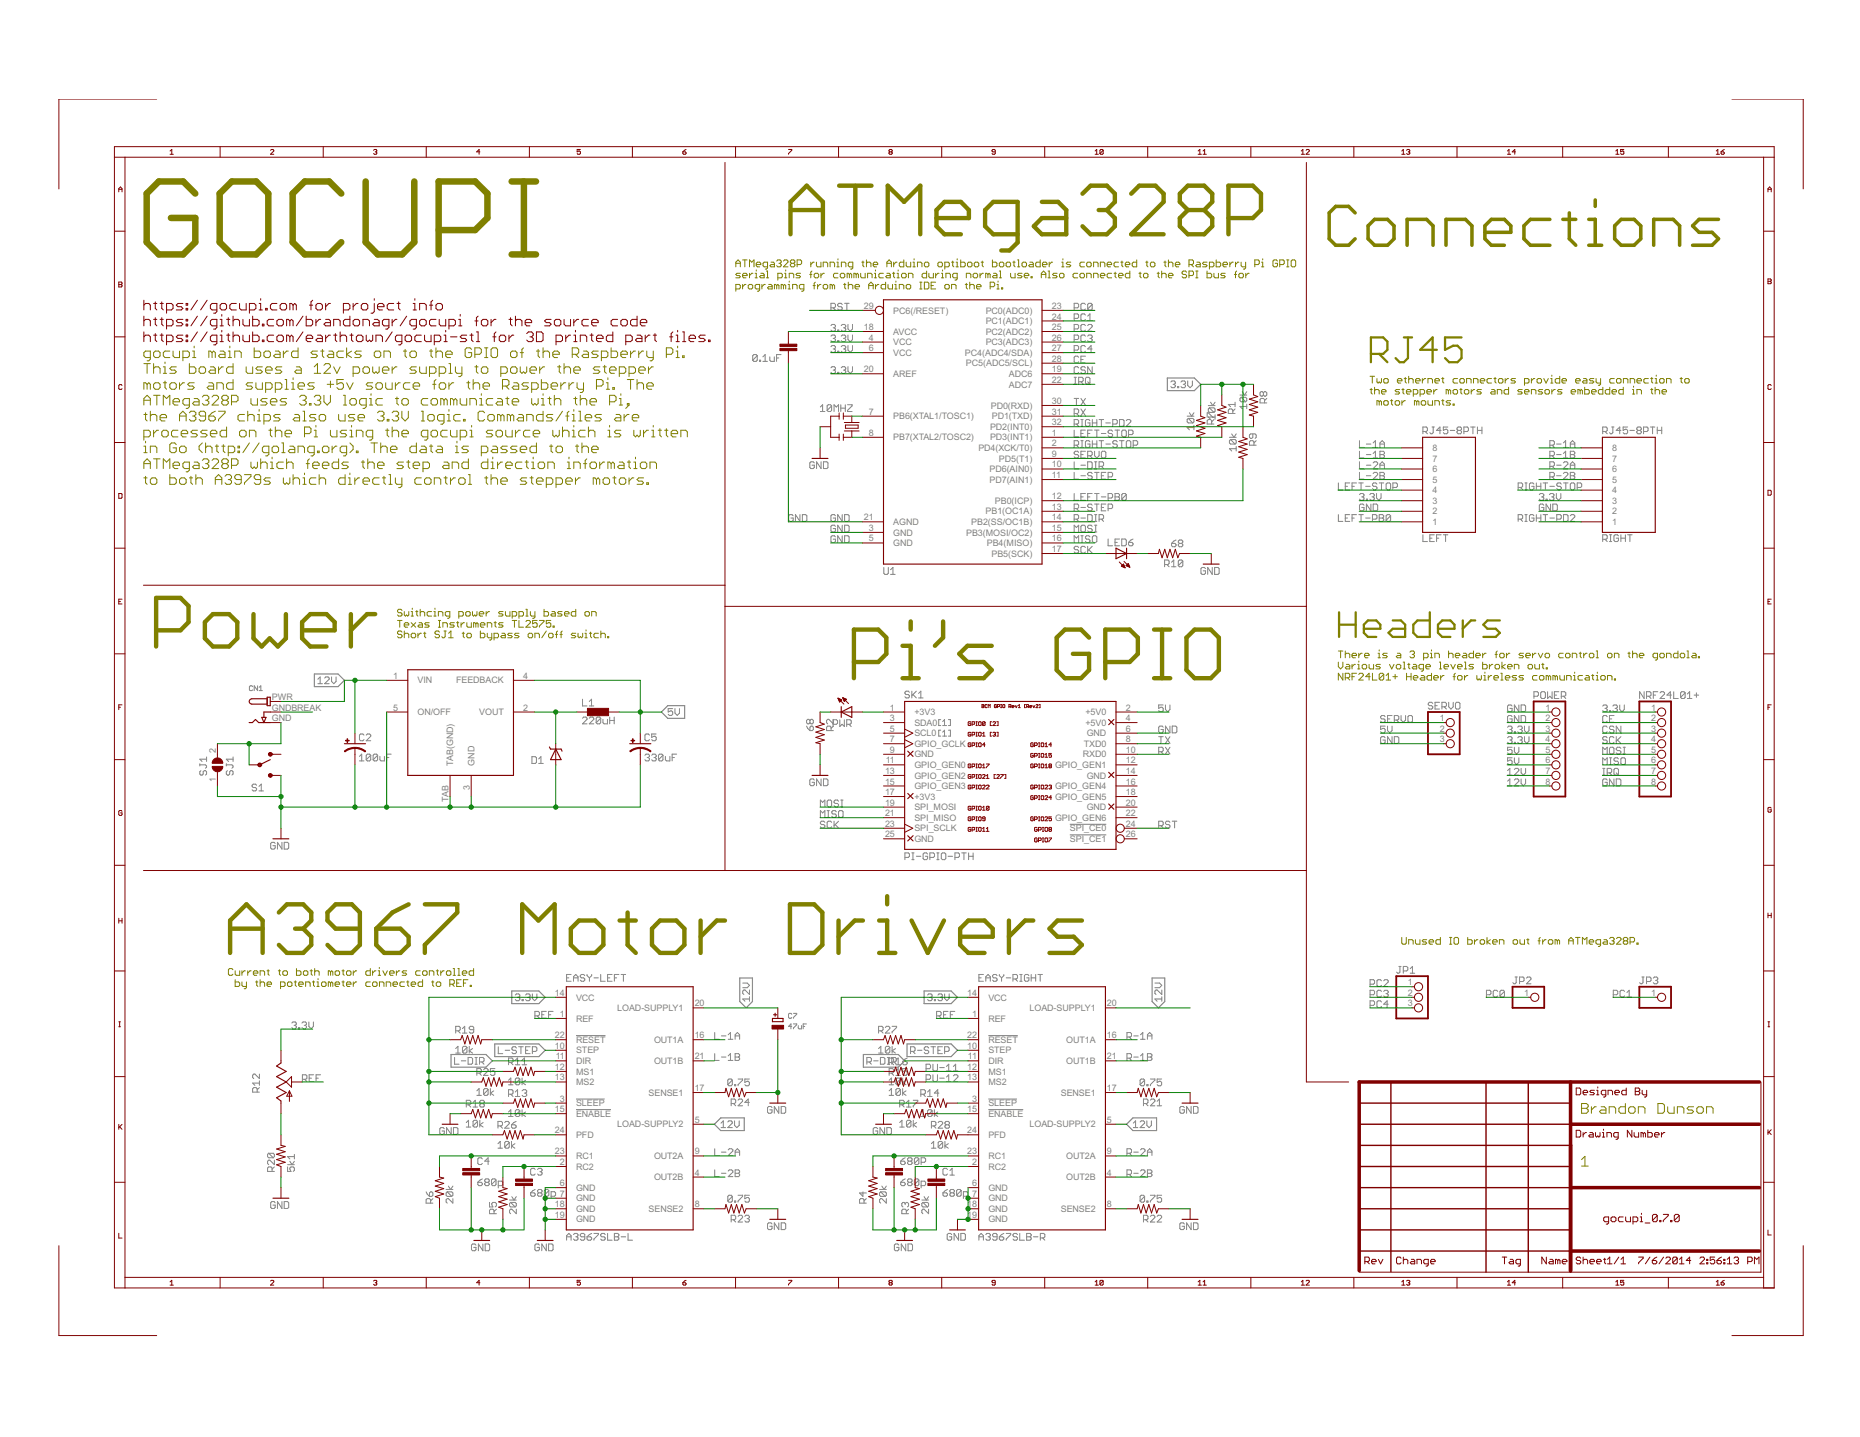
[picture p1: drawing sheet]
<svg xmlns="http://www.w3.org/2000/svg" width="279mm" height="216mm" viewBox="0 0 279 216" stroke-linecap="round" stroke-linejoin="round" font-family="sans-serif">
<defs><g id="words">
<g font-size="1.5" fill="#808080">
<text x="129.8" y="46.4">29</text>
<text x="134.2" y="47.1">PC6(/RESET)</text>
<text x="148.1" y="47.1">PC0(ADC0)</text>
<text x="158" y="46.4">23</text>
<text x="129.8" y="49.6">18</text>
<text x="130.5" y="51.2">4</text>
<text x="130.5" y="52.8">6</text>
<text x="134.2" y="51.9">VCC</text>
<text x="134.2" y="53.5">VCC</text>
<text x="134.2" y="50.3">AVCC</text>
<text x="145" y="53.5">PC4(ADC4/SDA)</text>
<text x="148.1" y="51.9">PC3(ADC3)</text>
<text x="148.1" y="50.3">PC2(ADC2)</text>
<text x="148.1" y="48.7">PC1(ADC1)</text>
<text x="158" y="52.8">27</text>
<text x="158" y="51.2">26</text>
<text x="158" y="49.6">25</text>
<text x="158" y="48">24</text>
<text x="129.8" y="55.9">20</text>
<text x="134.2" y="56.6">AREF</text>
<text x="145.1" y="55.1">PC5(ADC5/SCL)</text>
<text x="151.5" y="58.2">ADC7</text>
<text x="151.5" y="56.6">ADC6</text>
<text x="158" y="57.5">22</text>
<text x="158" y="55.9">19</text>
<text x="158" y="54.4">28</text>
<text x="130.5" y="65.5">8</text>
<text x="130.5" y="62.3">7</text>
<text x="134.2" y="63">PB6(XTAL1/TOSC1)</text>
<text x="148.7" y="64.6">PD2(INT0)</text>
<text x="148.8" y="61.4">PD0(RXD)</text>
<text x="149" y="63">PD1(TXD)</text>
<text x="158" y="65.5">1</text>
<text x="158" y="63.9">32</text>
<text x="158" y="62.3">31</text>
<text x="158" y="60.7">30</text>
<text x="134.2" y="66.2">PB7(XTAL2/TOSC2)</text>
<text x="147" y="67.8">PD4(XCK/T0)</text>
<text x="148.6" y="70.9">PD6(AIN0)</text>
<text x="148.7" y="66.2">PD3(INT1)</text>
<text x="150.1" y="69.3">PD5(T1)</text>
<text x="158" y="71.8">11</text>
<text x="158" y="70.2">10</text>
<text x="158" y="68.6">9</text>
<text x="158" y="67.1">2</text>
<text x="215.2" y="67.8">8</text>
<text x="215.2" y="69.3">7</text>
<text x="215.2" y="70.9">6</text>
<text x="242.2" y="67.8">8</text>
<text x="242.2" y="69.3">7</text>
<text x="242.2" y="70.9">6</text>
<text x="148" y="77.3">PB1(OC1A)</text>
<text x="148.6" y="72.5">PD7(AIN1)</text>
<text x="149.4" y="75.7">PB0(ICP)</text>
<text x="158" y="76.6">13</text>
<text x="158" y="75">12</text>
<text x="215.2" y="77.3">2</text>
<text x="215.2" y="75.7">3</text>
<text x="215.2" y="74.1">4</text>
<text x="215.2" y="72.5">5</text>
<text x="242.2" y="77.3">2</text>
<text x="242.2" y="75.7">3</text>
<text x="242.2" y="74.1">4</text>
<text x="242.2" y="72.5">5</text>
<text x="129.8" y="78.2">21</text>
<text x="130.5" y="79.8">3</text>
<text x="130.5" y="81.3">5</text>
<text x="134.2" y="80.5">GND</text>
<text x="134.2" y="82">GND</text>
<text x="134.2" y="78.9">AGND</text>
<text x="145.1" y="80.5">PB3(MOSI/OC2)</text>
<text x="145.9" y="78.9">PB2(SS/OC1B)</text>
<text x="148.2" y="82">PB4(MISO)</text>
<text x="148.9" y="83.6">PB5(SCK)</text>
<text x="158" y="82.9">17</text>
<text x="158" y="81.3">16</text>
<text x="158" y="79.8">15</text>
<text x="158" y="78.2">14</text>
<text x="215.2" y="78.9">1</text>
<text x="242.2" y="78.9">1</text>
<text x="59.1" y="102">1</text>
<text x="78.6" y="102">4</text>
<text x="40.8" y="105.2">PWR</text>
<text x="40.8" y="106.8">GNDBREAK</text>
<text x="59.1" y="106.8">5</text>
<text x="62.7" y="102.7">VIN</text>
<text x="62.7" y="107.5">ON/OFF</text>
<text x="68.5" y="102.7">FEEDBACK</text>
<text x="72" y="107.5">VOUT</text>
<text x="78.6" y="106.8">2</text>
<text x="133.7" y="106.8">1</text>
<text x="137.3" y="107.5">+3V3</text>
<text x="163" y="107.5">+5V0</text>
<text x="169.1" y="106.8">2</text>
<text x="232.1" y="106.8">1</text>
<text x="248" y="106.8">1</text>
<text x="32.4" y="113.1" transform="rotate(-90 32.4 113.1)">2</text>
<text x="40.8" y="108.3">GND</text>
<text x="133.7" y="108.3">3</text>
<text x="133.7" y="109.9">5</text>
<text x="133.7" y="111.5">7</text>
<text x="133.7" y="113.1">9</text>
<text x="137.3" y="109">SDA0</text>
<text x="137.3" y="110.6">SCL0</text>
<text x="137.3" y="112.2">GPIO_GCLK</text>
<text x="137.3" y="113.8">GND</text>
<text x="162.7" y="113.8">RXD0</text>
<text x="162.8" y="112.2">TXD0</text>
<text x="163" y="109">+5V0</text>
<text x="163.2" y="110.6">GND</text>
<text x="169.1" y="108.3">4</text>
<text x="169.1" y="109.9">6</text>
<text x="169.1" y="111.5">8</text>
<text x="169.1" y="113.1">10</text>
<text x="216.3" y="108.3">1</text>
<text x="216.3" y="109.9">2</text>
<text x="216.3" y="111.5">3</text>
<text x="232.1" y="108.3">2</text>
<text x="232.1" y="109.9">3</text>
<text x="232.1" y="111.5">4</text>
<text x="232.1" y="113.1">5</text>
<text x="248" y="108.3">2</text>
<text x="248" y="109.9">3</text>
<text x="248" y="111.5">4</text>
<text x="248" y="113.1">5</text>
<text x="32.4" y="117.5" transform="rotate(-90 32.4 117.5)">1</text>
<text x="68.1" y="115" transform="rotate(-90 68.1 115)">TAB(GND)</text>
<text x="70.6" y="118.7" transform="rotate(-90 70.6 118.7)">3</text>
<text x="71.3" y="115" transform="rotate(-90 71.3 115)">GND</text>
<text x="132.9" y="116.3">13</text>
<text x="132.9" y="117.9">15</text>
<text x="132.9" y="119.5">17</text>
<text x="133.1" y="114.7">11</text>
<text x="137.3" y="115.4">GPIO_GEN0</text>
<text x="137.3" y="117">GPIO_GEN2</text>
<text x="137.3" y="118.6">GPIO_GEN3</text>
<text x="158.5" y="115.4">GPIO_GEN1</text>
<text x="158.5" y="118.6">GPIO_GEN4</text>
<text x="163.2" y="117">GND</text>
<text x="169.1" y="114.7">12</text>
<text x="169.1" y="116.3">14</text>
<text x="169.1" y="117.9">16</text>
<text x="169.1" y="119.5">18</text>
<text x="232.1" y="114.7">6</text>
<text x="232.1" y="116.3">7</text>
<text x="232.1" y="117.9">8</text>
<text x="248" y="114.7">6</text>
<text x="248" y="116.3">7</text>
<text x="248" y="117.9">8</text>
<text x="67.4" y="120.4" transform="rotate(-90 67.4 120.4)">TAB</text>
<text x="132.9" y="121">19</text>
<text x="132.9" y="122.6">21</text>
<text x="132.9" y="124.2">23</text>
<text x="132.9" y="125.8">25</text>
<text x="137.3" y="120.2">+3V3</text>
<text x="137.3" y="121.7">SPI_MOSI</text>
<text x="137.3" y="123.3">SPI_MISO</text>
<text x="137.3" y="124.9">SPI_SCLK</text>
<text x="158.5" y="120.2">GPIO_GEN5</text>
<text x="158.5" y="123.3">GPIO_GEN6</text>
<text x="160.7" y="124.9">SPI_CE0</text>
<text x="163.2" y="121.7">GND</text>
<text x="169.1" y="121">20</text>
<text x="169.1" y="122.6">22</text>
<text x="169.1" y="124.2">24</text>
<text x="169.1" y="125.8">26</text>
<text x="137.3" y="126.5">GND</text>
<text x="160.7" y="126.5">SPI_CE1</text>
<text x="83.4" y="149.6">14</text>
<text x="145.3" y="149.6">14</text>
<text x="211.5" y="148">1</text>
<text x="211.5" y="149.6">2</text>
<text x="229" y="149.6">1</text>
<text x="248" y="149.6">1</text>
<text x="83.4" y="156">22</text>
<text x="84.1" y="152.8">1</text>
<text x="86.5" y="153.5">REF</text>
<text x="86.5" y="150.3">VCC</text>
<text x="92.7" y="151.9">LOAD-SUPPLY1</text>
<text x="104.4" y="151.2">20</text>
<text x="104.4" y="156">16</text>
<text x="145.3" y="156">22</text>
<text x="146" y="152.8">1</text>
<text x="148.5" y="153.5">REF</text>
<text x="148.5" y="150.3">VCC</text>
<text x="154.7" y="151.9">LOAD-SUPPLY1</text>
<text x="166.3" y="151.2">20</text>
<text x="166.3" y="156">16</text>
<text x="211.5" y="151.2">3</text>
<text x="83.4" y="157.6">10</text>
<text x="83.4" y="160.7">12</text>
<text x="83.5" y="159.2">11</text>
<text x="86.5" y="156.7">RESET</text>
<text x="86.5" y="158.3">STEP</text>
<text x="86.5" y="159.9">DIR</text>
<text x="86.5" y="161.4">MS1</text>
<text x="98.2" y="156.7">OUT1A</text>
<text x="98.2" y="159.9">OUT1B</text>
<text x="104.4" y="159.2">21</text>
<text x="145.3" y="157.6">10</text>
<text x="145.3" y="160.7">12</text>
<text x="145.4" y="159.2">11</text>
<text x="148.5" y="156.7">RESET</text>
<text x="148.5" y="158.3">STEP</text>
<text x="148.5" y="159.9">DIR</text>
<text x="148.5" y="161.4">MS1</text>
<text x="160.2" y="156.7">OUT1A</text>
<text x="160.2" y="159.9">OUT1B</text>
<text x="166.3" y="159.2">21</text>
<text x="83.4" y="162.3">13</text>
<text x="83.4" y="167.1">15</text>
<text x="84.1" y="165.5">3</text>
<text x="86.5" y="166.2">SLEEP</text>
<text x="86.5" y="163">MS2</text>
<text x="86.5" y="167.8">ENABLE</text>
<text x="97.4" y="164.6">SENSE1</text>
<text x="104.4" y="163.9">17</text>
<text x="145.3" y="162.3">13</text>
<text x="145.3" y="167.1">15</text>
<text x="146" y="165.5">3</text>
<text x="148.5" y="166.2">SLEEP</text>
<text x="148.5" y="163">MS2</text>
<text x="148.5" y="167.8">ENABLE</text>
<text x="159.4" y="164.6">SENSE1</text>
<text x="166.3" y="163.9">17</text>
<text x="83.4" y="173.4">23</text>
<text x="83.4" y="170.3">24</text>
<text x="86.5" y="171">PFD</text>
<text x="92.7" y="169.4">LOAD-SUPPLY2</text>
<text x="104.4" y="168.7">5</text>
<text x="104.4" y="173.4">9</text>
<text x="145.3" y="173.4">23</text>
<text x="145.3" y="170.3">24</text>
<text x="148.5" y="171">PFD</text>
<text x="154.7" y="169.4">LOAD-SUPPLY2</text>
<text x="166.3" y="168.7">5</text>
<text x="166.3" y="173.4">9</text>
<text x="84.1" y="175">2</text>
<text x="84.1" y="178.2">6</text>
<text x="84.1" y="179.8">7</text>
<text x="86.5" y="174.1">RC1</text>
<text x="86.5" y="175.7">RC2</text>
<text x="86.5" y="178.9">GND</text>
<text x="98.2" y="174.1">OUT2A</text>
<text x="98.2" y="177.3">OUT2B</text>
<text x="104.4" y="176.6">4</text>
<text x="146" y="175">2</text>
<text x="146" y="178.2">6</text>
<text x="146" y="179.8">7</text>
<text x="148.5" y="174.1">RC1</text>
<text x="148.5" y="175.7">RC2</text>
<text x="148.5" y="178.9">GND</text>
<text x="160.2" y="174.1">OUT2A</text>
<text x="160.2" y="177.3">OUT2B</text>
<text x="166.3" y="176.6">4</text>
<text x="83.4" y="181.4">18</text>
<text x="83.4" y="183">19</text>
<text x="86.5" y="180.5">GND</text>
<text x="86.5" y="182.1">GND</text>
<text x="86.5" y="183.7">GND</text>
<text x="97.4" y="182.1">SENSE2</text>
<text x="104.4" y="181.4">8</text>
<text x="145.3" y="181.4">18</text>
<text x="145.3" y="183">19</text>
<text x="148.5" y="180.5">GND</text>
<text x="148.5" y="182.1">GND</text>
<text x="148.5" y="183.7">GND</text>
<text x="159.4" y="182.1">SENSE2</text>
<text x="166.3" y="181.4">8</text>
</g>
</g></defs>
<g fill="none" stroke="#808000" stroke-width=".15">
<path d="M110.5 39.6h.7M111.5 39.1h.7M111.9 39.1v1M113.6 39.8h.7v-.2l-.2-.2h-.3l-.2 .2v.3l.2 .2h.3M115.8 39.4h.4l.1 .2v.5h-.5l-.1-.2 .1-.1h.5M116.7 39.2l.1-.1h.4l.1 .1v.2l-.1 .2M117 39.6h.2M117.2 39.6l.1 .2v.1l-.1 .2h-.4l-.1-.2M117.7 39.2l.2-.1h.3l.2 .1v.2l-.7 .7h.7M118.9 39.6h.3M118.9 39.6l-.2-.2v-.2l.2-.1h.3l.2 .1v.2l-.2 .2M118.9 39.6l-.2 .2v.1l.2 .2h.3l.2-.2-.2-.3"/>
<path d="M119.7 39.8h.5l.2-.2v-.4l-.2-.1h-.5v1M121.8 39.4v.7M122.3 39.4h-.2l-.3 .4M122.6 39.4v.5l.2 .2h.5v-.7M125.7 39.4h.2v.7M125.9 38.9v.2M129.5 39.4h.3M129.6 39.2v.7l.2 .2M130.2 39.6l.1-.2h.4l.1 .2v.5M130.2 39.1v1M131.2 39.8h.6v-.2l-.1-.2h-.4l-.1 .2v.3l.1 .2h.4M133.2 39.6h.7"/>
<path d="M134.2 39.4v.7M134.7 39.4h-.1l-.4 .4M135.8 39.1v1h-.5l-.2-.2v-.3l.2-.2h.5M136.1 39.4v.5l.2 .2h.5v-.7M137.1 39.4h.2v.7M137.3 38.9v.2M138.9 39.6l.1-.2h.4l.1 .2v.3l-.1 .2h-.4l-.1-.2zM140.9 39.6l.2-.2h.3l.2 .2v.3l-.2 .2h-.3l-.2-.2zM142.9 39.4h.4M143.1 39.2v.7l.2 .2M143.6 39.4h.2v.7M143.8 38.9v.2"/>
<path d="M144.3 39.1v1h.5l.2-.2v-.3l-.2-.2h-.5M145.3 39.6l.2-.2h.3l.2 .2v.3l-.2 .2h-.3l-.2-.2zM146.3 39.6l.2-.2h.4l.1 .2v.3l-.1 .2h-.4l-.2-.2zM147.4 39.4h.3M147.6 39.2v.7l.1 .2M149.1 39.1v1h.5l.2-.2v-.3l-.2-.2h-.5M150.1 39.6l.2-.2h.3l.2 .2v.3l-.2 .2h-.3l-.2-.2zM151.1 39.6l.2-.2h.3l.2 .2v.3l-.2 .2h-.3l-.2-.2zM152.1 39.4h.4M152.3 39.2v.7l.2 .2M152.8 39.1h.2v1M153.5 39.6l.2-.2h.3l.2 .2v.3l-.2 .2h-.3l-.2-.2z"/>
<path d="M154.7 39.4h.3l.2 .2v.5h-.5l-.2-.2 .2-.1h.5M156.3 39.1v1h-.6l-.1-.2v-.3l.1-.2h.6M156.6 39.8h.7v-.2l-.2-.2h-.3l-.2 .2v.3l.2 .2h.3M157.6 39.4v.7M158.1 39.4h-.2l-.3 .4M159.5 39.4h.2v.7M159.7 38.9v.2M160.8 39.4h-.5l-.1 .2 .1 .2h.4l.1 .1-.1 .2h-.5M162.9 39.4h-.5l-.2 .2v.3l.2 .2h.5M163.2 39.6l.2-.2h.3l.2 .2v.3l-.2 .2h-.3l-.2-.2zM166.3 39.8h.7v-.2l-.2-.2h-.3l-.2 .2v.3l.2 .2h.3M168 39.4h-.5l-.2 .2v.3l.2 .2h.5"/>
<path d="M168.4 39.4h.3M168.5 39.2v.7l.2 .2M169 39.8h.7v-.2l-.2-.2h-.3l-.2 .2v.3l.2 .2h.3M170.8 39.1v1h-.6l-.1-.2v-.3l.1-.2h.6M172.1 39.4h.3M172.3 39.2v.7l.1 .2M172.8 39.6l.2-.2h.3l.2 .2v.3l-.2 .2h-.3l-.2-.2zM174.8 39.4h.4M175 39.2v.7l.2 .2M175.5 39.6l.2-.2h.3l.2 .2v.5M175.5 39.1v1M176.6 39.8h.6v-.2l-.1-.2h-.4l-.1 .2v.3l.1 .2h.4"/>
<path d="M178.6 39.8h.5l.2-.2v-.4l-.2-.1h-.5v1M178.9 39.8l.4 .3M179.8 39.4h.3l.2 .2v.5h-.5l-.2-.2 .2-.1h.5M181.3 39.4h-.5l-.2 .2 .2 .2h.3l.2 .1-.2 .2h-.5M182.7 39.1v1h.5l.2-.2v-.3l-.2-.2h-.5M183.7 39.8h.7v-.2l-.2-.2h-.3l-.2 .2v.3l.2 .2h.3M184.7 39.4v.7M185.3 39.4h-.2l-.4 .4M185.6 39.4v.7M186.1 39.4h-.2l-.3 .4M186.4 39.4v.5l.2 .2h.5M187.1 39.4v.9l-.2 .1h-.1"/>
<path d="M188.5 39.8h.5l.2-.2v-.4l-.2-.1h-.5v1M189.5 39.4h.2v.7M189.7 38.9v.2M191.9 39.2l-.2-.1h-.3l-.2 .1v.7l.2 .2h.3l.2-.2v-.3h-.3M192.2 39.8h.5l.2-.2v-.4l-.2-.1h-.5v1M193.3 39.1h.3M193.4 39.1v1M194 39.2l.1-.1h.4l.1 .1v.7l-.1 .2h-.4l-.1-.2zM21.6 54.6h1M22.1 57.7l.3-.2 .2 .2v.8M22.1 57.7l-.2-.2h-.3v1M22.1 54.6v1.5"/>
<path d="M22.1 57.7v.8M22.6 53.7h-.7l-.3-.2v-.5l.3-.3h.7v1.3l-.2 .2h-.3M23.1 53l.2-.3h.5l.2 .3v.5l-.2 .2h-.5l-.2-.2zM23.1 55.4l.2-.3h.5l.2 .3v.7M23.1 57.7l.2-.2h.5l.2 .2v.5l-.2 .3h-.5l-.2-.3zM23.1 54.6v1.5M23.1 59.4h.9M23.6 59.4v1.5M24.5 55.1h.3v1M24.5 56.1h.5M24.5 57.5h.5M24.8 54.4v.2"/>
<path d="M24.8 57.3v.9l.2 .3M25.5 52.7h-.7l-.3 .3v.5l.3 .2h.7M25.5 57.7l.3-.2h.4l.3 .2v.5l-.3 .3h-.4l-.3-.3zM26 52.7v.8l.2 .2h.8v-1M26.5 55.1h-.7l-.3 .3 .3 .2h.4l.3 .3-.3 .2h-.7M27 57.5v1M27.5 53.7h.7l.2-.2v-.5l-.2-.3h-.7v1.5M27.7 57.5h-.2l-.5 .5M28.4 54.6v1.5h.8l.2-.2v-.5l-.2-.3h-.8M28.9 52.7h.3v1M28.9 53.7h.5M29.2 57.5h-.8l-.2 .2 .2 .3h.5l.3 .2-.3 .3h-.7"/>
<path d="M29.2 52v.3M29.2 59.9h.5l.2 .2v.8h-.7l-.3-.3 .3-.2h.7M30.1 55.1h.5l.3 .3v.5l-.3 .2h-.5l-.2-.2v-.5zM30.4 59.6l.2-.2h.5l.3 .2v.3l-.3 .2M31.4 57.5h.5l.2 .2v.8h-.7l-.3-.3 .3-.2h.7M31.6 55.1h.5l.2 .3v.7h-.7l-.2-.2 .2-.3h.7M31.9 53l-.3-.3h-.2v1M31.9 53v.7M31.9 53l.2-.3 .2 .3v.7M31.9 59.6l.2-.2h.5l.2 .2v.3l-.9 1h.9M32.6 58.5v-1h.7l.2 .2v.8M32.8 55.1v1"/>
<path d="M33.1 52.7h.4l.3 .3v.7h-.7l-.3-.2 .3-.3h.7M33.5 55.1h-.2l-.5 .5M34.3 52.7h.2v1M34.3 53.7h.5M34.5 52v.3M35 54.6v1.5h-.7l-.3-.2v-.5l.3-.3h.7M35 57v1.5h-.7l-.3-.3v-.5l.3-.2h.7M35.3 53.7v-1h.7l.2 .3v.7M37 55.1v.8l.2 .2h.8v-1M37.7 59.9v.7l.3 .3h.7v-1M38 57.5h-.8l-.2 .2 .2 .3h.5l.3 .2-.3 .3h-.7M38.2 52.3v1.4h.7l.3-.2v-.5l-.3-.3h-.7"/>
<path d="M38.4 57.5v.7l.3 .3h.7v-1M39.4 55.1h-.7l-.3 .3 .3 .2h.5l.2 .3-.2 .2h-.8M39.6 53l.3-.3h.5l.2 .3v.5l-.2 .2h-.5l-.3-.2zM39.9 55.6h1v-.2l-.3-.3h-.5l-.2 .3v.5l.2 .2h.5M39.9 58.5h.7l.3-.3v-.5l-.3-.2h-.7v1.5M40.1 59.9h-.7l-.2 .2 .2 .3h.5l.2 .2-.2 .3h-.7M41.4 52.7h.4l.3 .3v.7h-.7l-.3-.2 .3-.3h.7M41.4 58.5h.7l.2-.3v-.5l-.2-.2h-.7v1.5M42.3 55.1h-.7l-.2 .3 .2 .2h.5l.2 .3-.2 .2h-.7M42.6 52.7v1M42.8 58.5h.5M42.8 57h.3v1.5"/>
<path d="M43.1 59.9h-.8l-.2 .2 .2 .3h.5l.3 .2-.3 .3h-.7M43.3 52.7h-.2l-.5 .5M43.8 57.5h.2v1M43.8 58.5h.5M44 56.8v.2M44.5 55.1h.5l.3 .3v.7h-.8l-.2-.2 .2-.3h.8M44.8 52.3v1.4h-.8l-.2-.2v-.5l.2-.3h.8M44.8 58h.9v-.3l-.2-.2h-.5l-.2 .2v.5l.2 .3h.5M45 59.6l.3-.2h.4l.3 .2v.3l-.3 .2M47.2 56.1h1M47.2 55.1l.5-.5v1.5M47.2 57.5h-.7l-.3 .2 .3 .3h.5l.2 .2-.2 .3h-.8"/>
<path d="M47.2 59.6l.3-.2h.4l.3 .2v.3l-.3 .2M47.7 52.7h-.7l-.3 .3 .3 .2h.5l.2 .3-.2 .2h-.8M48.2 52.7h.5M48.4 52.5v1l.3 .2M48.7 54.9l.2-.3h.5l.2 .3v.2l-.9 1h.9M48.7 59.4v1l.4 .5 .5-.5v-1M49.1 57.7h1M49.4 52.7h.5l.2 .3v.7h-.7l-.3-.2 .3-.3h.7M49.6 57.3v.9M50.1 55.1l.5 1 .5-1M51.6 52.7h-.7l-.3 .3v.5l.3 .2h.7M51.6 57h-1v.7l.5-.2h.3l.2 .2v.5l-.2 .3h-.5l-.3-.3"/>
<path d="M51.6 59.4h.2v1.5M52.1 52.3v1.4M52.1 57.5l.5 1 .4-1M52.8 52.7l-.7 .5 .7 .5M52.8 59.9h.5l.2 .2v.5l-.2 .3h-.5l-.2-.3v-.5zM53 56.1h.8l.2-.2v-.5l-.2-.3h-.8v1.5M54.3 52.7h-.8l-.2 .3 .2 .2h.5l.3 .3-.3 .2h-.7M54.8 55.1h.4l.3 .3v.5l-.3 .2h-.4l-.3-.2v-.5zM55.5 59.9h.2v1M55.7 59.2v.2M56 55.1v.8l.2 .2 .3-.2 .2 .2 .3-.2v-.8M56 57.5h-.8l-.2 .2 .2 .3h.5l.3 .2-.3 .3h-.7"/>
<path d="M56.2 53l.3-.3h.5l.2 .3v.5l-.2 .2h-.5l-.3-.2zM56.7 57.5h.5l.2 .2v.5l-.2 .3h-.5l-.2-.3v-.5zM57.4 59.9h-.7l-.2 .2v.5l.2 .3h.7M57.4 55.6h1v-.2l-.2-.3h-.5l-.3 .3v.5l.3 .2h.5M57.7 53.7v-1h.7l.3 .3v.7M57.9 57.5v.7l.3 .3h.7v-1M58.9 55.1v1M59.4 57.5v1M59.4 59.9h.5M59.6 55.1h-.2l-.5 .5M59.6 59.6v1l.3 .3M60.1 57.5h-.2l-.5 .5"/>
<path d="M60.6 52.7h.5M60.6 59.9h.5l.2 .2v.5l-.2 .3h-.5l-.2-.3v-.5zM60.9 52.5v1l.2 .2M61.6 53l.2-.3h.5l.2 .3v.5l-.2 .2h-.5l-.2-.2zM61.6 57.5h-.7l-.3 .2v.5l.3 .3h.7M62.1 58h.9v-.3l-.2-.2h-.5l-.2 .2v.5l.2 .3h.5M62.5 55.1h-.7l-.2 .3 .2 .2h.5l.2 .3-.2 .2h-.7M63 55.1v.8l.3 .2h.7v-1M64.3 59.9h-.8l-.2 .2v.5l.2 .3h.8M64.5 52.7h.5M64.5 56.1h.7l.3-.2v-.5l-.3-.3h-.7v1.5M64.7 52.5v1l.3 .2"/>
<path d="M65 59.9h.5l.2 .2v.5l-.2 .3h-.5l-.3-.3v-.5zM65 57.7h.5M65.5 53l.2-.3h.5l.3 .3v.7M65.5 52.3v1.4M65.5 57l-.3 .3v1.2M66 56.1h.7l.3-.2v-.5l-.3-.3h-.7v1.5M66 57.7l.2-.2h.5l.3 .2v.5l-.3 .3h-.5l-.2-.3zM67 53.2h.9v-.2l-.2-.3h-.5l-.2 .3v.5l.2 .2h.5M67.4 54.6h.3v1.5M67.4 56.1h.5M67.4 57.5v1M68.2 57.5h-.3l-.5 .5"/>
<path d="M68.4 55.1v.8l.2 .2h.8M69.1 59.9v.7l.3 .3h.7v-1M69.4 55.1v1.2l-.3 .3h-.2M70.1 57.5h.5M70.4 57.3v.9l.2 .3M70.8 52.5l-.2-.2h-.5l-.2 .2v1l.2 .2h.5l.2-.2v-.5h-.4M71.1 57.7l.2-.2h.5l.3 .2v.8M71.1 57v1.5M71.3 53.2h.8l.2-.2v-.5l-.2-.2h-.8v1.4M71.3 55.1h.5M71.6 54.9v1l.2 .2M72.1 59.9h.2v1"/>
<path d="M72.3 59.2v.2M72.6 55.1h.4l.3 .3v.5l-.3 .2h-.4l-.3-.2v-.5zM72.6 58h.9v-.3l-.2-.2h-.5l-.2 .2v.5l.2 .3h.5M72.8 53.7h.5M72.8 52.3h.5M73 52.3v1.4M73.8 52.5l.2-.2h.5l.2 .2v1l-.2 .2h-.5l-.2-.2zM74 59.9h-.7l-.3 .2v.5l.3 .3h.7M74.7 59.9h.5l.3 .2v.8h-.8l-.2-.3 .2-.2h.8M75.2 56.1h.8l.2-.2v-.5l-.2-.3h-.8v1.5M75.5 58h.7l.3-.3v-.4l-.3-.3h-.7v1.5M76 58l.5 .5"/>
<path d="M76 59.9h.5M76.2 59.6v1l.3 .3M76.7 53l.2-.3h.5l.3 .3v.5l-.3 .2h-.5l-.2-.2zM76.7 55.4l.2-.3h.5l.3 .3v.5l-.3 .2h-.5l-.2-.2zM77.2 57.5h.5l.2 .2v.8h-.7l-.3-.3 .3-.2h.7M78.1 53h.5M78.1 55.1v.8l.3 .2 .2-.2 .3 .2 .2-.2v-.8M78.6 52.3l-.2 .2v1.2M79.4 57.5h-.8l-.2 .2 .2 .3h.5l.3 .2-.3 .3h-.7M79.6 55.6h1v-.2l-.3-.3h-.4l-.3 .3v.5l.3 .2h.4M79.9 58.5h.7l.2-.3v-.5l-.2-.2h-.7v1.5M79.9 59.9v.7l.2 .3 .2-.3 .3 .3 .2-.3v-.7"/>
<path d="M80.6 52.7h.5M80.8 52.5v1l.3 .2M81.1 55.1v1M81.3 59.9h.3v1M81.3 57v1.5h.8l.2-.3v-.5l-.2-.2h-.8M81.6 53l.2-.3h.5l.2 .3v.7M81.6 52.3v1.4M81.6 59.2v.2M81.8 55.1h-.2l-.5 .5M82.3 59.9h.5M82.5 59.6v1l.3 .3M82.8 58h1v-.3l-.3-.2h-.5l-.2 .2v.5l.2 .3h.5"/>
<path d="M83 53.2h1v-.2l-.2-.3h-.5l-.3 .3v.5l.3 .2h.5M83.3 59.4v1.5M83.8 55.1h.4M84 54.9v1l.2 .2M84.2 57.5v1M84.7 55.4l.3-.3h.5l.2 .3v.7M84.7 54.6v1.5M85 57.5h-.3l-.5 .5M85.5 57.5v1M86 53.2h.7l.2-.2v-.5l-.2-.2h-.7v1.4M86.2 55.6h1v-.2l-.3-.3h-.5l-.2 .3v.5l.2 .2h.5M86.2 57.5h-.2l-.5 .5"/>
<path d="M86.2 59.9h.5M86.4 53.2l.5 .5M86.4 59.6v1l.3 .3M86.7 57.5v.7l.2 .3h.8M87.2 59.4v1.5M87.7 52.7h.4l.3 .3v.7h-.7l-.3-.2 .3-.3h.7M87.7 57.5v1.2l-.3 .3h-.2M89.6 58h.7l.3-.3v-.4l-.3-.3h-.7v1.5M89.9 52.7h-.8l-.2 .3 .2 .2h.5l.3 .3-.3 .2h-.7M90.1 55.1h-.7l-.3 .3 .3 .2h.5l.2 .3-.2 .2h-.8M90.3 53.7h.8l.2-.2v-.5l-.2-.3h-.8v1.5M90.6 55.1h.5"/>
<path d="M90.8 54.9v1l.3 .2M91.1 57.5h.2v1M91.1 58.5h.5M91.3 56.8v.2M91.6 55.6h.9v-.2l-.2-.3h-.5l-.2 .3v.5l.2 .2h.5M91.8 52.3v1.4h.7l.3-.2v-.5l-.3-.3h-.7M92.1 58.2h.2v.3h-.2zM93 59.9h.3v1M93 56.1h.7l.3-.2v-.5l-.3-.3h-.7v1.5M93.3 53.2h.9v-.2l-.2-.3h-.5l-.2 .3v.5l.2 .2h.5M93.3 59.2v.2M94.2 57h1"/>
<path d="M94.5 56.1h.7l.3-.2v-.5l-.3-.3h-.7v1.5M94.7 52.7v1M94.7 57v1.5M95.5 52.7h-.3l-.5 .5M95.7 57.7l.2-.2h.5l.3 .2v.8M95.7 57v1.5M95.9 52.7v1M95.9 55.6h1v-.2l-.2-.3h-.5l-.3 .3v.5l.3 .2h.5M96.7 52.7h-.3l-.5 .5M97.2 52.7v.8l.2 .2h.7M97.2 58h.9v-.3l-.2-.2h-.5l-.2 .2v.5l.2 .3h.5M97.4 55.1v1"/>
<path d="M98.1 52.7v1.3l-.2 .2h-.3M98.1 55.1h-.2l-.5 .5M100.1 53.2h.7l.3-.2v-.5l-.3-.2h-.7v1.4M101.6 52.7h.2v1M101.6 53.7h.4M101.8 52v.3M102.5 53.5h.3v.2h-.3zM110.5 43.4h.5l.2-.2v-.3l-.2-.2h-.5v1.1M110.5 40.1v-.7l.4-.3 .3 .3v.7M111.2 41.1h-.5l-.2 .1 .2 .2h.3l.2 .2-.2 .1h-.5M111.5 41.4h.7v-.2l-.1-.1h-.4l-.2 .1v.4l.2 .1h.4M111.5 42.7v.7"/>
<path d="M112.1 42.7h-.2l-.4 .4M112.6 42.7h.3l.2 .2v.3l-.2 .2h-.3l-.2-.2v-.3zM112.6 40.1v-1l.3 .3 .4-.3v1M112.6 41.1v.6M113.1 41.1h-.2l-.3 .3M113.4 41.1h.2v.6M113.4 41.7h.4M113.6 40.6v.1M114.1 43.4h-.5l-.2-.2v-.3l.2-.2h.5v.9l-.2 .2h-.1M114.3 41.1h.3l.2 .1v.5h-.5l-.2-.1 .2-.2h.5M114.4 42.7v.7M115 42.7h-.2l-.4 .4"/>
<path d="M115.1 40.7h.2v1M115.1 41.7h.4M115.3 40.1h-.5l-.2-.2v-.3l.2-.2h.5v.9l-.2 .1h-.1M115.5 42.7h.3l.2 .2v.5h-.5l-.2-.2 .2-.1h.5M116.7 42.9l-.2-.2h-.2v.7M116.7 42.9v.5M116.7 42.9l.1-.2 .2 .2v.5M116.8 41.7h.5l.2-.1v-.4l-.2-.1h-.5v1M117.7 42.9l-.2-.2h-.2v.7M117.7 42.9l.2-.2 .1 .2v.5M117.7 42.9v.5M117.9 41.7h.3"/>
<path d="M117.9 41.1h.1v.6M118 40.6v.1M118.4 42.7h.2v.7M118.4 43.4h.3M118.6 41.7v-.6h.5l.1 .1v.5M118.6 42.2v.2M119.1 43.4v-.7h.5l.1 .2v.5M120.2 41.1h-.5l-.1 .1 .1 .2h.4l.1 .2-.1 .1h-.5M120.8 43.4h-.6l-.1-.2v-.3l.1-.2h.6v.9l-.2 .2h-.2M121.6 41.2h.4M122 40.7l-.2 .2v.8M122.1 42.9h.4"/>
<path d="M122.3 41.2l.2-.1h.3l.2 .1v.4l-.2 .1h-.3l-.2-.1zM122.5 42.4l-.2 .2v.8M122.8 42.7v.7M123.3 41.1v.6M123.3 42.7h-.2l-.3 .4M123.7 40.1v-.7h.5l.1 .2v.5M123.8 42.7h.4l.1 .2v.3l-.1 .2h-.4l-.1-.2v-.3zM123.8 41.1h-.1l-.4 .3M124.7 40.1v-.7h.5l.2 .2v.5M125 42.9l.2-.2 .2 .2v.5M125 42.9l-.1-.2h-.2v.7M125 42.9v.5"/>
<path d="M125.7 40.1h.3M125.9 41.1h-.5l-.2 .1v.4l.2 .1h.5M126.4 41.1h.3l.2 .1v.4l-.2 .1h-.3l-.2-.1v-.4zM126.4 40.1v-.7h.5l.2 .2v.5M126.7 42.7h.4M126.9 42.6v.6l.2 .2M127.4 42.9l.2-.2h.3l.2 .2v.5M127.4 42.4v1M127.6 41.2l-.2-.1h-.1v.6M127.6 41.2v.5M127.6 41.2l.2-.1 .1 .1v.5M128.1 40.1h-.5l-.2-.2v-.3l.2-.2h.5v.9l-.2 .1h-.1"/>
<path d="M128.4 43.1h.7v-.2l-.2-.2h-.3l-.2 .2v.3l.2 .2h.3M128.6 41.2l.2-.1 .1 .1v.5M128.6 41.2l-.2-.1h-.1v.6M128.6 41.2v.5M129.3 41.1v.5l.2 .1h.5v-.6M130.3 41.7v-.6h.5l.2 .1v.5M130.5 43.4v-.7l.3-.3 .4 .3v.7M130.5 42.9h.7M131.3 41.7h.4M131.3 41.1h.2v.6M131.5 40.6v.1M131.5 42.7v.7"/>
<path d="M132 42.7h-.2l-.3 .4M132.7 41.1h-.5l-.2 .1v.4l.2 .1h.5M133 42.4v1h-.5l-.1-.2v-.3l.1-.2h.5M133.2 41.1h.4l.1 .1v.5h-.5l-.1-.1 .1-.2h.5M133.2 40.1v-.7l.4-.3 .3 .3v.7M133.4 42.7v.5l.2 .2h.5v-.7M134.1 41.1h.3M134.2 40.9v.7l.2 .1M134.4 42.7h.2v.7M134.4 43.4h.3M134.6 42.2v.2M134.7 41.7h.4"/>
<path d="M134.7 41.1h.2v.6M134.9 40.6v.1M135.1 43.4v-.7h.5l.2 .2v.5M135.6 41.1h.4l.1 .1v.4l-.1 .1h-.4l-.2-.1v-.4zM136.3 42.7h.3l.2 .2v.3l-.2 .2h-.3l-.2-.2v-.3zM136.5 41.7v-.6h.5l.1 .1v.5M137.1 40.1h.4M137.8 40.1v-.7h.5l.2 .2v.5M138.2 43.4h.3M138.2 42.4h.3M138.3 42.4v1M138.9 42.4h.5l.1 .2v.6l-.1 .2h-.5z"/>
<path d="M139.2 40.7v1h-.5l-.2-.1v-.4l.2-.1h.5M139.5 41.1v.5l.2 .1h.5v-.6M139.9 42.9h.3M140.5 41.1v.6M140.5 42.4h-.6v1h.6M141.1 41.1h-.2l-.4 .3M141.4 41.1h.2v.6M141.4 41.7h.4M141.6 40.6v.1M141.9 40.1h.5l.2-.2v-.3l-.2-.2h-.5v1M142.1 42.7h.3l.2 .2v.3l-.2 .2h-.3l-.2-.2v-.3zM142.1 41.7v-.6h.5l.2 .1v.5"/>
<path d="M142.9 43.4v-.7h.5l.2 .2v.5M143.6 40.1h.4M143.8 41.7h-.5l-.2-.1v-.4l.2-.1h.5v.8l-.2 .2h-.2M145 42.7h.3M145.2 41.7v-.6h.5l.1 .1v.5M145.2 42.6v.6l.1 .2M145.7 42.9l.1-.2h.4l.1 .2v.5M145.7 42.4v1M146.3 41.1h.4l.2 .1v.4l-.2 .1h-.4l-.1-.1v-.4zM146.7 43.1h.7v-.2l-.2-.2h-.3l-.2 .2v.3l.2 .2h.3M147.2 41.1v.6M147.7 41.1h-.1l-.4 .3"/>
<path d="M148.4 41.2l.2-.1 .1 .1v.5M148.4 41.2l-.2-.1h-.1v.6M148.4 41.2v.5M148.7 43.1h.5l.2-.2v-.3l-.2-.2h-.5v1M149.2 41.1h.4l.2 .1v.5h-.6l-.1-.1 .1-.2h.6M149.8 42.7h.1v.7M149.8 43.4h.3M149.9 42.2v.2M150.1 41.7h.4M150.1 40.7h.2v1M150.5 43.2h.1v.2h-.1zM151.8 41.1v.5l.2 .1h.5v-.6"/>
<path d="M152.8 40.1h.4M153.5 41.1h-.5l-.2 .1 .2 .2h.4l.1 .2-.1 .1h-.6M153.9 41.4h.6v-.2l-.1-.1h-.4l-.1 .1v.4l.1 .1h.4M154.9 41.6h.1v.1h-.1zM156.4 41.2h.7M156.4 41.7v-.6l.4-.4 .3 .4v.6M157.4 40.7h.2v1M157.4 41.7h.4M158.8 41.1h-.5l-.2 .1 .2 .2h.3l.2 .2-.2 .1h-.5M159.2 41.2l.1-.1h.4l.1 .1v.4l-.1 .1h-.4l-.1-.1zM159.5 40.1h.3M161.9 41.1h-.5l-.2 .1v.4l.2 .1h.5"/>
<path d="M162.4 41.1h.3l.2 .1v.4l-.2 .1h-.3l-.2-.1v-.4zM163.2 41.7v-.6h.5l.2 .1v.5M164.3 40.1v-.7h.5l.2 .2v.5M164.3 41.7v-.6h.5l.2 .1v.5M165.3 40.1v-.7h.5l.2 .2v.5M165.3 41.4h.7v-.2l-.2-.1h-.3l-.2 .1v.4l.2 .1h.3M167 41.1h-.5l-.2 .1v.4l.2 .1h.5M167.3 41.1h.4M167.5 40.9v.7l.2 .1M168 41.4h.7v-.2l-.2-.1h-.3l-.2 .1v.4l.2 .1h.3M169.7 40.7v1h-.5l-.2-.1v-.4l.2-.1h.5M171.1 41.1h.3"/>
<path d="M171.3 40.9v.7l.1 .1M171.8 41.2l.1-.1h.4l.1 .1v.4l-.1 .1h-.4l-.1-.1zM173.8 41.1h.4M174 40.9v.7l.2 .1M174.5 41.2l.2-.1h.3l.2 .1v.5M174.5 40.7v1M175.5 41.4h.7v-.2l-.2-.1h-.3l-.2 .1v.4l.2 .1h.3M178.2 40.9l-.1-.2h-.4l-.1 .2v.2l.1 .1h.4l.1 .2v.2l-.1 .1h-.4l-.1-.1M178.6 41.4h.5l.2-.2v-.3l-.2-.2h-.5v1M179.6 41.7h.4M179.6 40.7h.4M179.8 40.7v1"/>
<path d="M181.3 40.7v1h.5l.2-.1v-.4l-.2-.1h-.5M181.7 40.1h.5l.2-.2v-.3l-.2-.2h-.5v1M182.4 41.1v.5l.1 .1h.5v-.6M184 41.1h-.5l-.1 .1 .1 .2h.4l.1 .2-.1 .1h-.5M185.4 41.2h.4M185.8 40.7l-.2 .2v.8M186.1 41.2l.2-.1h.3l.2 .1v.4l-.2 .1h-.3l-.2-.1zM187.1 41.1v.6M187.6 41.1h-.1l-.4 .3M189.5 40.1h.3M193.3 40.1h.3M205.8 56.5h.7"/>
<path d="M205.8 58.5h.3M206 58.4v.6l.1 .2M206.1 56.5v1.1M206.5 58.7l.2-.2h.3l.2 .2v.5M206.5 58.2v1M206.8 56.9v.5l.2 .2 .2-.2 .1 .2 .2-.2v-.5M207.5 58.9h.7v-.2l-.2-.2h-.3l-.2 .2v.3l.2 .2h.3M207.9 57l.1-.1h.4l.1 .1v.4l-.1 .2h-.4l-.1-.2zM209.9 57.2h.7v-.2l-.2-.1h-.3l-.2 .1v.4l.2 .2h.3M210.2 58.5h-.5l-.1 .2 .1 .2h.4l.1 .1-.1 .2h-.5M210.6 58.5h.3M210.8 58.4v.6l.1 .2"/>
<path d="M210.9 56.9h.4M211.1 56.7v.7l.2 .2M211.3 58.9h.6v-.2l-.1-.2h-.4l-.1 .2v.3l.1 .2h.4M211.6 57l.2-.1h.3l.2 .1v.6M211.6 56.5v1.1M212.3 59.2h.5l.2-.2v-.3l-.2-.2h-.5v1M212.6 57.2h.7v-.2l-.2-.1h-.3l-.2 .1v.4l.2 .2h.3M213.3 59.2h.5l.2-.2v-.3l-.2-.2h-.5v1M213.7 56.9v.7M214.2 56.9h-.2l-.3 .3M214.3 58.9h.7v-.2l-.2-.2h-.3l-.2 .2v.3l.2 .2h.3M214.5 57.6v-.7h.5l.2 .1v.6"/>
<path d="M215.4 58.5v.7M215.5 57.2h.7v-.2l-.2-.1h-.3l-.2 .1v.4l.2 .2h.3M215.9 58.5h-.2l-.3 .4M216.6 56.9h.3M216.7 56.7v.7l.2 .2M217.6 58.7l-.2-.2h-.2v.7M217.6 58.7v.5M217.6 58.7l.1-.2 .2 .2v.5M218.4 58.5h.4l.1 .2v.3l-.1 .2h-.4l-.1-.2v-.3zM218.9 56.9h-.5l-.1 .1v.4l.1 .2h.5M219.3 57l.2-.1h.3l.2 .1v.4l-.2 .2h-.3l-.2-.2zM219.3 58.5h.3"/>
<path d="M219.5 58.4v.6l.1 .2M220.1 58.5h.4l.1 .2v.3l-.1 .2h-.4l-.1-.2v-.3zM220.3 57.6v-.7h.5l.2 .1v.6M221 58.5v.7M221.3 57.6v-.7h.5l.2 .1v.6M221.5 58.5h-.2l-.3 .4M222.4 57.2h.6v-.2l-.1-.1h-.4l-.1 .1v.4l.1 .2h.4M222.5 58.5h-.5l-.2 .2 .2 .2h.4l.1 .1-.1 .2h-.6M224 56.9h-.5l-.1 .1v.4l.1 .2h.5M224.1 58.5h.3l.2 .2v.5h-.5l-.2-.2 .2-.1h.5M224.4 56.9h.3M224.6 56.7v.7l.1 .2"/>
<path d="M224.9 59.2v-.7h.5l.2 .2v.5M225.1 57l.2-.1h.3l.2 .1v.4l-.2 .2h-.3l-.2-.2zM226.1 56.9v.7M226.6 56.9h-.2l-.3 .3M226.6 58.2v1h-.5l-.2-.2v-.3l.2-.2h.5M227.6 56.9h-.5l-.1 .1 .1 .2h.4l.1 .2-.1 .2h-.5M228.7 58.5h-.5l-.2 .2 .2 .2h.3l.2 .1-.2 .2h-.5M229 57.6h.5l.2-.2v-.4l-.2-.1h-.5v1M229 58.9h.7v-.2l-.2-.2h-.3l-.2 .2v.3l.2 .2h.3M230 56.9v.7M230 59.2v-.7h.5l.2 .2v.5M230.5 56.9h-.1l-.4 .3"/>
<path d="M230.9 57l.2-.1h.3l.2 .1v.4l-.2 .2h-.3l-.2-.2zM231.7 58.5h-.5l-.1 .2 .1 .2h.4l.1 .1-.1 .2h-.5M231.9 56.9l.3 .7 .4-.7M232.2 58.5h.4l.1 .2v.3l-.1 .2h-.4l-.1-.2v-.3zM232.9 57.6h.4M232.9 56.9h.2v.7M233.1 56.4v.1M233.1 58.5v.7M233.6 58.5h-.2l-.3 .4M234.3 56.5v1.1h-.5l-.2-.2v-.4l.2-.1h.5M234.6 57.2h.7v-.2l-.2-.1h-.3l-.2 .1v.4l.2 .2h.3M234.6 58.5h-.5l-.1 .2 .1 .2h.4l.1 .1-.1 .2h-.5"/>
<path d="M236 58.9h.7v-.2l-.2-.2h-.3l-.2 .2v.3l.2 .2h.3M236.7 57.2h.7v-.2l-.2-.1h-.3l-.2 .1v.4l.2 .2h.3M237.4 58.7v.5M237.4 58.7l-.2-.2h-.2v.7M237.4 58.7l.1-.2 .2 .2v.5M237.9 56.9h.3l.2 .1v.6h-.5l-.2-.2 .2-.2h.5M238 58.2v1h.6l.1-.2v-.3l-.1-.2h-.6M239.1 58.9h.7v-.2l-.2-.2h-.4l-.1 .2v.3l.1 .2h.4M239.4 56.9h-.5l-.2 .1 .2 .2h.3l.2 .2-.2 .2h-.5M239.8 56.9v.5l.1 .2h.5M240.4 56.9v.8l-.1 .2h-.2M240.8 58.2v1h-.5l-.2-.2v-.3l.2-.2h.5"/>
<path d="M241.8 58.2v1h-.5l-.2-.2v-.3l.2-.2h.5M242.1 58.9h.7v-.2l-.1-.2h-.4l-.2 .2v.3l.2 .2h.4M242.5 56.9h-.5l-.2 .1v.4l.2 .2h.5M242.8 57l.2-.1h.3l.2 .1v.4l-.2 .2h-.3l-.2-.2zM243.8 58.2v1h-.5l-.1-.2v-.3l.1-.2h.5M243.9 57.6v-.7h.5l.1 .1v.6M244.9 57.6v-.7h.5l.2 .1v.6M245.2 58.5h.2v.7M245.2 59.2h.4M245.4 58v.2M245.9 57.2h.7v-.2l-.2-.1h-.3l-.2 .1v.4l.2 .2h.3M245.9 59.2v-.7h.5l.2 .2v.5"/>
<path d="M247.6 56.9h-.5l-.2 .1v.4l.2 .2h.5M247.9 56.9h.4M247.9 58.5h.4M248.1 56.7v.7l.2 .2M248.1 58.4v.6l.2 .2M248.6 57.6h.4M248.6 56.9h.2v.7M248.6 58.7l.2-.2h.3l.2 .2v.5M248.6 58.2v1M248.8 56.4v.1M249.3 57l.2-.1h.3l.2 .1v.4l-.2 .2h-.3l-.2-.2zM249.7 58.9h.6v-.2l-.1-.2h-.4l-.1 .2v.3l.1 .2h.4"/>
<path d="M250.3 57.6v-.7h.5l.2 .1v.6M252.4 56.9h.3M252.5 56.7v.7l.2 .2M253.1 57l.1-.1h.4l.1 .1v.4l-.1 .2h-.4l-.1-.2zM21.6 60.9v-1l.5-.5 .5 .5v1M21.6 65.6h.8l.2-.2v-.5l-.2-.3h-.8v1.5M21.6 70.4v-1l.5-.5 .5 .5v1M21.6 60.1h1M21.6 67h.3v1M21.6 62.3h.5M21.6 68h.5M21.6 69.7h1"/>
<path d="M21.6 71.8h.5M21.9 62v1l.2 .2M21.9 66.3v.2M21.9 71.6v.9l.2 .3M22.6 61.8v1.4M22.6 68v-1h.7l.3 .3v.7M22.6 62.5l.2-.2h.5l.3 .2v.7M22.8 71.8h.5l.3 .3v.4l-.3 .3h-.5l-.2-.3v-.4zM23.1 64.6v1M23.1 68.9h.9M23.6 68.9v1.5M23.8 64.6h-.2l-.5 .6"/>
<path d="M24 62.8h1v-.3l-.2-.2h-.5l-.3 .2v.5l.3 .2h.5M24.5 60.9v-1.5l.5 .5 .5-.5v1.5M24.5 70.4v-1.5l.5 .5 .5-.5v1.5M24.5 64.6h.5l.3 .3v.5l-.3 .2h-.5l-.2-.2v-.5zM25.5 71.3v1.5h.7l.3-.3v-.4l-.3-.3h-.7M26 60.4h1v-.3l-.3-.2h-.5l-.2 .2v.5l.2 .3h.5M26 69.9h1v-.2l-.3-.3h-.5l-.2 .3v.4l.2 .3h.5M26.5 66.8l-.3-.3h-.4l-.3 .3v1l.3 .2h.4l.3-.2v-.5h-.5M26.7 64.6h-.7l-.2 .3v.5l.2 .2h.7M27 63.2v-.9l.5-.5 .5 .5v.9M27 62.5h1M27.2 67h.5l.3 .3v.5l-.3 .2h-.5l-.2-.2v-.5z"/>
<path d="M27.2 71.8h.5l.3 .3v.4l-.3 .3h-.5l-.2-.3v-.4zM27.2 65.2h1v-.3l-.2-.3h-.5l-.3 .3v.5l.3 .2h.5M28.4 60.9h-.7l-.2-.3v-.5l.2-.2h.7v1.2l-.2 .3h-.2M28.4 70.4h-.7l-.2-.3v-.4l.2-.3h.7v1.2l-.2 .3h-.2M28.4 62l.3-.2h.5l.2 .2v.3l-.2 .2M28.4 71.8h.5M28.7 71.6v.9l.2 .3M28.9 62.5h.3M29.2 62.5l.2 .3v.2l-.2 .2h-.5l-.3-.2M29.2 69.4h.5l.2 .3v.7h-.7l-.3-.3 .3-.2h.7M29.4 71.3v1.5M29.4 72.1l.3-.3h.4l.3 .3v.7"/>
<path d="M29.7 64.6h-.8l-.2 .3 .2 .3h.5l.3 .2-.3 .2h-.7M30.4 69.2l.2-.3h.5l.3 .3v.2l-.3 .3M30.4 66.5l-.5 .5v.5l.5 .5M30.9 67.3l.2-.3h.5l.3 .3v.7M30.9 62.5h-.8l-.2-.2v-.3l.2-.2h.5l.3 .2v1l-.3 .2h-.5l-.2-.2M30.9 66.5v1.5M30.9 60.1h.2M30.9 69.7h.2M31.1 60.1l.3 .3v.2l-.3 .3h-.5l-.2-.3M31.1 69.7l.3 .2v.2l-.3 .3h-.5l-.2-.3M31.1 64.6h-.7l-.3 .3 .3 .3h.5l.2 .2-.2 .2h-.8M31.4 62.5h.7l.2 .3v.2l-.2 .2h-.5l-.2-.2z"/>
<path d="M31.6 65.2h1v-.3l-.3-.3h-.4l-.3 .3v.5l.3 .2h.4M31.9 69.2l.2-.3h.5l.2 .3v.2l-.9 1h.9M32.3 72.8v-1l.5-.5 .5 .5v1M32.3 61.8l-.4 .2-.5 .5M32.3 67h.5M32.3 72.1h1M32.6 66.8v1l.2 .2M32.8 61.8h1v.2l-1 1v.2M33.3 67h.5M33.5 69.7l-.2 .2v.2l.2 .3h.5l.3-.3v-.2l-.3-.2M33.5 66.8v1l.3 .2M33.5 69.7l-.2-.3v-.2l.2-.3h.5l.3 .3v.2l-.3 .3"/>
<path d="M33.5 60.1h.5M33.5 60.1l-.2-.2v-.3l.2-.2h.5l.3 .2v.3l-.3 .2M33.5 60.1l-.2 .3v.2l.2 .3h.5l.3-.3v-.2l-.3-.3M33.5 69.7h.5M33.8 71.6l.2-.3h.5l.3 .3v.2l-.3 .3M34 64.2v1.4h-.7l-.2-.2v-.5l.2-.3h.7M34.3 68h.7l.3-.2v-.5l-.3-.3h-.7v1.5M34.3 72.1h.2M34.5 72.1l.3 .2v.2l-.3 .3h-.5l-.2-.3M34.8 60.4h.7l.3-.3v-.5l-.3-.2h-.7v1.5M34.8 69.9h.7l.3-.2v-.5l-.3-.3h-.7v1.5M35.8 67h.2v.3h-.2z"/>
<path d="M35.8 67.8h.2v.2h-.2zM36 64.9l.2-.3h.5l.3 .3v.5l-.3 .2h-.5l-.2-.2zM36.2 72.1h-.7l-.2-.3v-.2l.2-.3h.5l.2 .3v.9l-.2 .3h-.5l-.2-.3M36.7 62.3h-.7l-.2 .2v.5l.2 .2h.7M36.7 71.3h1v.3l-1 .9v.3M37.2 62.5l.3-.2h.5l.2 .2v.7M37.2 61.8v1.4M37.5 65.6v-1h.7l.2 .3v.7M37.5 66.5l-1 1.5M37.7 69.4v.7l.3 .3 .2-.3 .2 .3 .3-.3v-.7M38.7 62.3h.2v.9M38.7 63.2h.5"/>
<path d="M38.9 61.5v.3M38.9 66.5l-.9 1.5M39.2 69.7l.2-.3h.5l.2 .3v.7M39.2 72.1h-.8l-.2-.3v-.2l.2-.3h.5l.3 .3v.9l-.3 .3h-.5l-.2-.3M39.2 68.9v1.5M39.6 63.2h.8l.2-.2v-.5l-.2-.2h-.8v1.4M40.4 68h-.8l-.2-.2v-.5l.2-.3h.8v1.3l-.3 .2h-.2M40.4 64.6h.5M40.6 60.4h1v-.3l-.2-.2h-.5l-.3 .2v.5l.3 .3h.5M40.6 64.4v1l.3 .2M40.6 69.4h.3v1M40.6 70.4h.5"/>
<path d="M40.6 71.8h-.7l-.3 .3 .3 .2h.5l.2 .2-.2 .3h-.8M40.9 68.7v.2M41.1 67h.5l.2 .3v.5l-.2 .2h-.5l-.2-.2v-.5zM41.4 64.9l.2-.3h.5l.2 .3v.7M41.4 64.2v1.4M42.1 62.3h-.7l-.3 .2 .3 .3h.4l.3 .2-.3 .2h-.7M42.3 66.5h.3v1.5M42.3 68h.5M42.6 71.8v.7l.2 .3 .3-.3 .2 .3 .2-.3v-.7M42.6 69.4h-.8l-.2 .3v.4l.2 .3h.8M42.8 65.2h1v-.3l-.3-.3h-.4l-.3 .3v.5l.3 .2h.4M43.1 68.9v1.5"/>
<path d="M43.1 69.7l.2-.3h.5l.2 .3v.7M43.5 67h.5l.3 .3v.7h-.8l-.2-.2 .2-.3h.8M44 71.3v1.5M44 72.1l.3-.3h.5l.2 .3v.7M44.3 62.3h.5l.2 .2v.7h-.7l-.3-.2 .3-.2h.7M44.8 68v-1h.7l.2 .3v.7M45.5 61.8h.2v1.4M45.5 71.8h.2v1M45.5 60.1h.2M45.5 63.2h.5M45.5 72.8h.5M45.7 65.2h.8l.2-.3v-.5l-.2-.2h-.8v1.4"/>
<path d="M45.7 71.1v.2M45.7 60.1l.3 .3v.2l-.3 .3h-.4l-.3-.3M46 69.7h.5M46.5 60.6h.2v.3h-.2zM46.5 68.9l-.3 .3v1.2M47 69.9h.9v-.2l-.2-.3h-.5l-.2 .3v.4l.2 .3h.5M47.2 64.6h.3v1M47.2 65.6h.5M47.2 68h-.7l-.3-.2v-.5l.3-.3h.7v1.3l-.2 .2h-.3M47.5 71.8h-.8l-.2 .3v.4l.2 .3h.8M47.5 62.3h-.8l-.2 .2 .2 .3h.5l.3 .2-.3 .2h-.7M47.5 63.9v.3"/>
<path d="M47.7 67.8h.2v.2h-.2zM47.7 60.1h.2M47.9 60.1l.3 .3v.2l-.3 .3h-.4l-.3-.3M47.9 72.1l.3-.3h.5l.2 .3v.7M47.9 71.3v1.5M48.2 62.3h.5l.2 .2v.5l-.2 .2h-.5l-.3-.2v-.5zM48.4 69.9h1v-.2l-.3-.3h-.4l-.3 .3v.4l.3 .3h.4M48.7 67h.4l.3 .3v.5l-.3 .2h-.4l-.3-.2v-.5zM49.6 64.6v.8l.3 .2h.7v-1M49.9 67v1M50.6 67h-.2l-.5 .5M50.9 62.3v.7l.2 .2h.7v-.9"/>
<path d="M50.9 68.9v1.5h-.8l-.2-.3v-.4l.2-.3h.8M51.6 60.9h.5M51.8 71.3v1.5h-.7l-.2-.3v-.4l.2-.3h.7M52.1 64.6h-.7l-.3 .3 .3 .3h.4l.3 .2-.3 .2h-.7M52.1 68h-.7l-.3-.2v-.5l.3-.3h.7v1.3l-.3 .2h-.2M52.3 69.4h-.7l-.2 .3 .2 .2h.5l.2 .2-.2 .3h-.7M52.3 71.8h.3v1M52.3 72.8h.5M52.6 66.5l.4 .5v.5l-.4 .5M52.6 71.1v.2M52.6 64.6h.2v1M52.6 65.6h.4"/>
<path d="M52.8 63.9v.3M53.3 62.3h-.7l-.3 .2 .3 .3h.4l.3 .2-.3 .2h-.7M53.3 71.8v1M53.5 65.6v-1h.8l.2 .3v.7M53.5 67.8h.3v.2h-.3zM53.8 62.8h1v-.3l-.3-.2h-.5l-.2 .2v.5l.2 .2h.5M54 71.8h-.2l-.5 .5M54.3 69.4h.5M54.5 72.3h1v-.2l-.3-.3h-.4l-.3 .3v.4l.3 .3h.4M54.5 69.2v.9l.3 .3M55 60.9h-.7l-.3-.3v-.5l.3-.2h.7v1.2l-.2 .3h-.3M55.2 69.7l.3-.3h.5l.2 .3v.7"/>
<path d="M55.2 68.9v1.5M55.5 60.9h.5M55.7 66.5h1M56 65.6h-.8l-.2-.2v-.5l.2-.3h.8v1.3l-.3 .2h-.2M56.2 66.5v1.5M56.7 62l.3-.2h.4l.3 .2v.3l-.3 .2M56.7 69.9h1v-.2l-.3-.3h-.4l-.3 .3v.4l.3 .3h.4M57 71.8h-.8l-.2 .3v.4l.2 .3h.8M57.2 66.5v1.5M57.2 62.5h.2M57.2 67.3l.2-.3h.5l.3 .3v.7M57.4 62.5l.3 .3v.2l-.3 .2h-.4l-.3-.2"/>
<path d="M57.4 71.8h.5M57.7 71.6v.9l.2 .3M57.9 64.6h.5M58.2 63h.2v.2h-.2zM58.2 64.4v1l.2 .2M58.4 71.3h.3v1.5M58.4 72.8h.5M58.7 67.5h.9v-.2l-.2-.3h-.5l-.2 .3v.5l.2 .2h.5M58.9 64.2v1.4M58.9 62l.2-.2h.5l.3 .2v.3l-.3 .2M58.9 64.9l.2-.3h.5l.3 .3v.7M59.4 71.8v.7l.2 .3h.8"/>
<path d="M59.4 62.5h.2M59.6 62.5l.3 .3v.2l-.3 .2h-.5l-.2-.2M60.4 61.8v1l.5 .4 .4-.4v-1M60.4 65.2h.9v-.3l-.2-.3h-.5l-.2 .3v.5l.2 .2h.5M60.4 71.8v1.2l-.3 .3h-.2M60.6 69.4h-.7l-.3 .3 .3 .2h.5l.2 .2-.2 .3h-.8M61.1 69.4h.5M61.3 69.2v.9l.3 .3M62.1 69.9h.9v-.2l-.2-.3h-.5l-.2 .3v.4l.2 .3h.5M62.5 66.5v1.5h-.7l-.2-.2v-.5l.2-.3h.7M63.3 67h.5l.2 .3v.7h-.7l-.3-.2 .3-.3h.7M63.3 63.2h.5"/>
<path d="M63.3 61.8h.2v1.4M63.3 71.8h-.8l-.2 .3v.4l.2 .3h.8M63.5 70.4h.8l.2-.3v-.4l-.2-.3h-.8v1.5M64 71.8h.5l.2 .3v.4l-.2 .3h-.5l-.2-.3v-.4zM64.3 62.5l.2-.2h.5l.2 .2v.5l-.2 .2h-.5l-.2-.2zM64.3 65.6h-.8l-.2-.2v-.5l.2-.3h.8v1.3l-.3 .2h-.2M64.5 67h.5M64.7 66.8v1l.3 .2M65 64.6h.5l.2 .3v.5l-.2 .2h-.5l-.3-.2v-.5zM65.2 72.8v-1h.8l.2 .3v.7M65.7 67h.5l.3 .3v.7h-.8l-.2-.2 .2-.3h.8M66.7 69.4h.5l.2 .3v.7h-.7l-.2-.3 .2-.2h.7"/>
<path d="M66.7 60.1l-.2-.2h-.3v1M66.7 63.2h-.7l-.3-.2v-.5l.3-.2h.7v1.2l-.2 .2h-.3M66.7 60.1v.8M66.7 60.1l.3-.2 .2 .2v.8M66.7 71.8h.5M67 71.6v.9l.2 .3M67.2 62.3h.2v.9M67.2 64.6h-.7l-.3 .3v.5l.3 .2h.7M67.2 63.2h.5M67.4 61.5v.3M67.7 64.6v.8l.2 .2h.7v-1M67.7 71.8v1"/>
<path d="M67.9 70.4v-1h.7l.3 .3v.7M68.2 60.1l-.3-.2h-.2v1M68.2 60.1v.8M68.2 60.1l.2-.2 .2 .2v.8M68.4 71.8h-.2l-.5 .5M68.4 67h.2v1M68.4 68h.5M68.6 66.3v.2M69.1 65.6h.8l.2-.2v-.5l-.2-.3h-.8v1.5M69.1 71.8h.5l.3 .3v.4l-.3 .3h-.5l-.2-.3v-.4zM69.1 62.3h-.7l-.2 .2v.5l.2 .2h.7M69.6 63h.3v.2h-.3z"/>
<path d="M70.4 68.9v1.5h-.8l-.2-.3v-.4l.2-.3h.8M70.4 71.3h.2v1.5M70.4 67h-.8l-.2 .3 .2 .2h.5l.3 .3-.3 .2h-.7M70.4 72.8h.4M70.6 64.6h.2v1M70.6 60.9v-1h.7l.3 .2v.8M70.6 65.6h.5M70.8 63.9v.3M72.1 60.9h.5M72.3 68h.7l.3-.2v-.5l-.3-.3h-.7v1.5M72.8 62l-.2-.2h-.5l-.3 .2v1l.3 .2h.5l.2-.2M72.8 71.8h.5"/>
<path d="M73 71.6v.9l.3 .3M73.3 68.9v1.5h-.7l-.3-.3v-.4l.3-.3h.7M73.3 62.5l.2-.2h.5l.3 .2v.5l-.3 .2h-.5l-.2-.2zM73.8 71.3v1.5M73.8 72.1l.2-.3h.5l.2 .3v.7M73.8 70.4h.5M73.8 69.4h.2v1M74 67h.5l.2 .3v.7h-.7l-.2-.2 .2-.3h.7M74 64.6h-.7l-.3 .3 .3 .3h.5l.2 .2-.2 .2h-.8M74 68.7v.2M74.7 69.4v1M74.7 64.6h.5l.3 .3v.5l-.3 .2h-.5l-.2-.2v-.5z"/>
<path d="M75.2 62.5l-.2-.2h-.3v.9M75.2 62.5v.7M75.2 72.3h1v-.2l-.2-.3h-.5l-.3 .3v.4l.3 .3h.5M75.2 62.5l.3-.2 .2 .2v.7M75.5 69.4h-.3l-.5 .5M76 64.6v.8l.2 .2h.7v-1M76 69.9h.9v-.2l-.2-.3h-.5l-.2 .3v.4l.2 .3h.5M76.2 67h-.7l-.3 .3 .3 .2h.5l.2 .3-.2 .2h-.8M76.7 62.5v.7M76.7 62.5l-.2-.2h-.3v.9M76.7 62.5l.2-.2 .3 .2v.7M76.9 60.4h1v-.3l-.2-.2h-.5l-.3 .2v.5l.3 .3h.5"/>
<path d="M77.4 64.6v1M77.7 67h-.8l-.2 .3 .2 .2h.5l.3 .3-.3 .2h-.7M77.9 62.3h.5l.2 .2v.7h-.7l-.2-.2 .2-.2h.7M78.1 67.5h1v-.2l-.2-.3h-.5l-.3 .3v.5l.3 .2h.5M78.1 64.6h-.2l-.5 .6M78.4 69.4h-.7l-.3 .3v.4l.3 .3h.7M78.9 69.4h.5M79.1 63.2v-.9h.8l.2 .2v.7M79.1 69.2v.9l.3 .3M79.1 71.8h-.7l-.3 .3 .3 .2h.5l.2 .2-.2 .3h-.8M79.6 64.6h-.7l-.3 .3v.5l.3 .2h.7M79.6 71.8h.5"/>
<path d="M79.9 71.6v.9l.2 .3M79.9 69.4h.2v1M79.9 70.4h.4M80.1 65.2h1v-.3l-.3-.3h-.5l-.2 .3v.5l.2 .2h.5M80.1 68.7v.2M80.6 72.3h1v-.2l-.3-.3h-.5l-.2 .3v.4l.2 .3h.5M80.6 66.5v1.5h-.7l-.3-.2v-.5l.3-.3h.7M81.1 69.4h.5l.2 .3v.4l-.2 .3h-.5l-.3-.3v-.4zM81.3 60.9h.5M81.6 61.8v1.4h-.8l-.2-.2v-.5l.2-.2h.8M82.1 72.8h.7l.2-.3v-.4l-.2-.3h-.7v1.5M82.3 70.4v-1h.7l.3 .3v.7"/>
<path d="M82.5 67h.5M82.8 66.8v1l.2 .2M83 64.6v.8l.3 .2 .2-.2 .3 .2 .2-.2v-.8M83 62.3h-.7l-.2 .2 .2 .3h.5l.2 .2-.2 .2h-.7M83.3 60.1l.2-.2h.5l.2 .2v.8M83.5 72.8h.7l.3-.3v-.4l-.3-.3h-.7v1.5M83.8 67h.4l.3 .3v.5l-.3 .2h-.4l-.3-.2v-.5zM84.5 64.9l.2-.3h.5l.3 .3v.7M84.5 61.8l-1 1.4M84.5 64.2v1.4M85 72.3h1v-.2l-.3-.3h-.5l-.2 .3v.4l.2 .3h.5M85 62.5h.5"/>
<path d="M85.2 69.4h.3v1M85.2 70.4h.5M85.5 68.7v.2M85.5 61.8l-.3 .2v1.2M86 62.3h.2v.9M86 64.6h.2v1M86 63.2h.4M86 65.6h.4M86.2 61.5v.3M86.2 63.9v.3M86.2 70.4v-1h.7l.3 .3v.7M86.4 71.8v1"/>
<path d="M86.4 67h.5M86.7 66.8v1l.2 .2M86.9 61.8h.3v1.4M86.9 63.2h.5M87.2 60.1l.2-.2h.5l.2 .2v.8M87.2 71.8h-.3l-.5 .5M87.4 67.3l.3-.3h.4l.3 .3v.7M87.4 66.5v1.5M87.7 69.7h.4M87.9 62.8h1v-.3l-.3-.2h-.5l-.2 .2v.5l.2 .2h.5M87.9 64.6h-.7l-.3 .3v.5l.3 .2h.7M88.1 68.9l-.2 .3v1.2"/>
<path d="M88.4 64.2v1.4M88.4 64.9l.2-.3h.5l.3 .3v.7M88.6 60.4h1v-.3l-.2-.2h-.5l-.3 .2v.5l.3 .3h.5M88.6 69.7l.3-.3h.5l.2 .3v.4l-.2 .3h-.5l-.3-.3zM88.9 67.5h1v-.2l-.3-.3h-.5l-.2 .3v.5l.2 .2h.5M89.6 72.1l.3-.3 .2 .3v.7M89.6 72.1l-.2-.3h-.3v1M89.6 72.1v.7M90.1 69.4v1M90.3 62.3h-.7l-.2 .2 .2 .3h.5l.2 .2-.2 .2h-.7M90.8 71.8h.5l.3 .3v.4l-.3 .3h-.5l-.2-.3v-.4zM90.8 69.4h-.2l-.5 .5"/>
<path d="M91.3 64.6h.3v1M91.3 65.6h.5M91.6 60.4h.7l.2-.3v-.5l-.2-.2h-.7v1.5M91.6 63.9v.3M91.8 69.7l-.2-.3h-.3v1M91.8 69.7v.7M91.8 69.7l.3-.3 .2 .3v.7M92.1 71.8h.4M92.3 71.6v.9l.2 .3M92.5 62.3h.5l.3 .2v.7h-.8l-.2-.2 .2-.2h.8M93 60.9h.5M93 69.4h.5l.2 .3v.7h-.7l-.2-.3 .2-.2h.7"/>
<path d="M93.3 71.8h.4l.3 .3v.4l-.3 .3h-.4l-.3-.3v-.4zM93.3 64.6h-.8l-.2 .3 .2 .3h.5l.3 .2-.3 .2h-.7M93.7 62.3v.9M94.2 60.6h.3v.3h-.3zM94.2 69.4h.5M94.5 69.2v.9l.2 .3M94.5 71.8v1M94.5 60.9l-.5 .5M94.5 62.3h-.3l-.5 .5M95 62.8h.9v-.3l-.2-.2h-.5l-.2 .2v.5l.2 .2h.5M95.2 69.4h.3v1M95.2 64.6v.8l.3 .2 .2-.2 .2 .2 .3-.2v-.8"/>
<path d="M95.2 70.4h.5M95.2 71.8h-.2l-.5 .5M95.5 68.7v.2M96.2 69.7l.2-.3h.5l.3 .3v.4l-.3 .3h-.5l-.2-.3zM96.7 64.6v1M96.7 71.8h-.8l-.2 .3 .2 .2h.5l.3 .2-.3 .3h-.7M97.2 72.5h.2v.3h-.2zM97.4 64.6h-.2l-.5 .6M97.6 70.4v-1h.8l.2 .3v.7M97.9 64.6h.2v1M97.9 65.6h.5M98.1 63.9v.3"/>
<path d="M98.9 64.6h.5M99.1 64.4v1l.3 .2M99.8 64.6h.5M100.1 64.4v1l.2 .2M100.8 65.2h1v-.3l-.2-.3h-.5l-.3 .3v.5l.3 .2h.5M102.3 65.6v-1h.7l.3 .3v.7M207.2 60.4l-.2-.2h-.2v.7M207.2 60.4l.1-.2 .2 .2v.5M207.2 60.4v.5M208 60.2h.4l.1 .2v.3l-.1 .2h-.4l-.1-.2v-.3zM208.9 60.2h.3M209 60v.7l.2 .2"/>
<path d="M209.7 60.2h.4l.1 .2v.3l-.1 .2h-.4l-.1-.2v-.3zM210.6 60.2v.7M211.1 60.2h-.2l-.3 .3M212.8 60.4l-.2-.2h-.1v.7M212.8 60.4v.5M212.8 60.4l.2-.2 .1 .2v.5M213.7 60.2h.3l.2 .2v.3l-.2 .2h-.3l-.2-.2v-.3zM214.5 60.2v.5l.2 .2h.5v-.7M215.5 60.9v-.7h.5l.2 .2v.5M216.6 60.2h.3M216.7 60v.7l.2 .2M217.9 60.2h-.5l-.2 .2 .2 .1h.3l.2 .2-.2 .2h-.5"/>
<path d="M218.3 60.7h.1v.2h-.1zM59.7 93.2h.7M60 93.2v1M60.4 95l-.2-.2h-.3l-.2 .2v.1l.2 .2h.3l.2 .2v.2l-.2 .1h-.3l-.2-.1M60.4 91.7l-.2-.2h-.3l-.2 .2v.2l.2 .2h.3l.2 .1v.2l-.2 .2h-.3l-.2-.2M60.7 95.3l.2-.2h.3l.2 .2v.5M60.7 91.9v.5l.2 .2 .2-.2 .1 .2 .2-.2v-.5M60.7 93.9h.7v-.2l-.2-.1h-.3l-.2 .1v.4l.2 .1h.3M60.7 94.8v1M61.8 93.6l.6 .6M61.8 92.6h.3M61.8 91.9h.1v.7"/>
<path d="M61.9 95.1h.4l.1 .2v.4l-.1 .1h-.4l-.1-.1v-.4zM61.9 91.4v.1M62.4 91.9h.4M62.4 93.6l-.6 .6M62.6 91.7v.7l.2 .2M62.8 95.1v.7M62.9 93.6h.4l.2 .1v.5h-.6l-.1-.1 .1-.2h.6M63.1 92.1l.2-.2h.3l.2 .2v.5M63.1 91.5v1.1M63.3 95.1h-.2l-.3 .4M63.6 95.1h.4M63.8 95v.7l.2 .1"/>
<path d="M64.5 93.6h-.5l-.2 .1 .2 .2h.3l.2 .2-.2 .1h-.5M64.8 91.9h-.5l-.1 .2v.3l.1 .2h.5M65.2 91.9h.1v.7M65.2 92.6h.3M65.3 91.4v.1M65.8 92.6v-.7h.6l.1 .2v.5M65.8 93.2h.4M65.8 94.2h.4M66 95l-.2-.2h-.3l-.2 .2v.1l.2 .2h.3l.2 .2v.2l-.2 .1h-.3l-.2-.1M66 93.2v1M66.5 94.2v-.6h.5l.2 .1v.5M66.7 94.8h.3"/>
<path d="M66.9 94.8v.9l-.2 .1h-.2l-.1-.1M67.4 95.8h.7M67.4 95.1l.3-.3v1M67.6 92.6h-.5l-.2-.2v-.3l.2-.2h.5v.8l-.2 .2h-.2M68.2 93.6h-.5l-.1 .1 .1 .2h.4l.1 .2-.1 .1h-.5M68.6 93.6h.3M68.7 93.4v.7l.2 .1M68.9 92.6h.5l.2-.2v-.3l-.2-.2h-.5v1M69.3 93.6v.6M69.4 95.1h.4M69.6 95v.7l.2 .1M69.8 93.6h-.2l-.3 .3"/>
<path d="M70 92.1l.1-.2h.4l.1 .2v.3l-.1 .2h-.4l-.1-.2zM70.1 95.3l.2-.2h.3l.2 .2v.4l-.2 .1h-.3l-.2-.1zM70.1 93.6v.5l.2 .1h.5v-.6M71 91.9v.5l.1 .2 .2-.2 .2 .2 .1-.2v-.5M71.5 93.7l.1-.1 .2 .1v.5M71.5 93.7l-.2-.1h-.2v.6M71.5 93.7v.5M72 92.2h.7v-.1l-.2-.2h-.3l-.2 .2v.3l.2 .2h.3M72.2 94.8v1h.5l.1-.1v-.4l-.1-.2h-.5M72.2 93.9h.6v-.2l-.1-.1h-.4l-.1 .1v.4l.1 .1h.4M73 91.9v.7M73.2 95.1v.6l.2 .1h.5"/>
<path d="M73.2 94.2v-.6h.5l.2 .1v.5M73.5 91.9h-.1l-.4 .3M73.9 95.1v.9l-.2 .2h-.2M74.2 95.8h.5l.2-.1v-.4l-.2-.2h-.5v1.1M74.2 93.6h.3M74.4 93.4v.7l.1 .1M75.4 95.1h.3l.2 .2v.5h-.5l-.2-.1 .2-.2h.5M75.6 91.9h-.5l-.2 .2 .2 .1h.3l.2 .2-.2 .2h-.5M75.6 93.6h-.5l-.2 .1 .2 .2h.3l.2 .2-.2 .1h-.5M75.9 91.9v.5l.2 .2h.5v-.7M76.9 95.1h-.5l-.1 .2 .1 .2h.4l.1 .2-.1 .1h-.5M76.9 92.6h.5l.2-.2v-.3l-.2-.2h-.5v1"/>
<path d="M76.9 93.2h.7M77.3 93.2v1M78 95.1h-.6l-.1 .2 .1 .2h.4l.2 .2-.2 .1h-.5M78 92.6h.5l.1-.2v-.3l-.1-.2h-.5v1M78 93.2v1h.6M79 91.5h.2v1.1M79 92.6h.3M79 93.4l.2-.2h.3l.2 .2v.2l-.7 .6h.7M79.3 95.3l.2-.2h.3l.2 .2v.4l-.2 .1h-.3l-.2-.1zM79.7 91.9v.5l.1 .2h.5M80.3 95.8v-.7h.6l.1 .2v.5M80.3 91.9v.8l-.1 .2h-.2"/>
<path d="M80.7 93.2h-.7v.5l.3-.1h.2l.2 .1v.4l-.2 .1h-.3l-.2-.1M81 93.2h.7v.2l-.7 .7v.1M81.7 91.5v1.1h.5l.2-.2v-.3l-.2-.2h-.5M82.1 94.8l-.7 1M82.6 95.1h.3l.2 .2v.4l-.2 .1h-.3l-.2-.1v-.4zM82.7 93.2h-.6v.5l.3-.1h.2l.1 .1v.4l-.1 .1h-.4l-.1-.1M82.9 91.9h.3l.2 .2v.5h-.5l-.2-.2 .2-.2h.5M83.1 94.1h.1v.1h-.1zM83.4 95.3h.4M83.8 94.8l-.2 .2v.8M84.1 95.3h.4M84.4 91.9h-.5l-.1 .2 .1 .1h.4l.1 .2-.1 .2h-.5"/>
<path d="M84.5 94.8l-.2 .2v.8M84.8 92.2h.7v-.1l-.2-.2h-.3l-.2 .2v.3l.2 .2h.3M86.5 95.1h-.5l-.2 .2 .2 .2h.3l.2 .2-.2 .1h-.5M86.5 91.5v1.1h-.5l-.2-.2v-.3l.2-.2h.5M86.8 95.1v.6l.2 .1 .2-.1 .2 .1 .1-.1v-.6M87.9 95.8h.3M87.9 95.1h.1v.7M87.9 92.1l.1-.2h.4l.1 .2v.3l-.1 .2h-.4l-.1-.2zM88 94.6v.2M88.5 95.1h.4M88.7 95v.7l.2 .1M88.9 92.6v-.7h.5l.2 .2v.5"/>
<path d="M89.9 95.1h-.5l-.2 .2v.4l.2 .1h.5M90.3 95.3l.1-.2h.4l.1 .2v.5M90.3 94.8v1M91.3 95.7h.1v.1h-.1zM201 97.8h.7M201 99.5v.7l.4 .3 .3-.3v-.7M201.4 97.8v1M202.1 97.8v1M202.1 98.3l.1-.2h.4l.2 .2v.5M202.2 99.8h.4l.2 .2v.5h-.6l-.1-.2 .1-.1h.6M203.1 98.5h.7v-.2l-.2-.2h-.3l-.2 .2v.4l.2 .1h.3M203.1 99.8v.7"/>
<path d="M203.6 99.8h-.2l-.3 .4M203.9 99.8h.2v.7M204.1 98.1v.7M204.1 99.3v.2M204.6 98.1h-.2l-.3 .4M204.8 99.8h.3l.2 .2v.3l-.2 .2h-.3l-.2-.2v-.3zM205 98.5h.7v-.2l-.2-.2h-.4l-.1 .2v.4l.1 .1h.4M205.7 99.8v.5l.1 .2h.5v-.7M207 98.1h.2v.7M207 98.8h.3M207.2 97.6v.2M207.3 99.8h-.5l-.1 .2 .1 .2h.4l.1 .1-.1 .2h-.5"/>
<path d="M208.4 98.1h-.5l-.2 .2 .2 .2h.3l.2 .2-.2 .1h-.5M208.7 99.8l.4 .7 .3-.7M209.7 100l.2-.2h.3l.2 .2v.3l-.2 .2h-.3l-.2-.2zM209.9 98.1h.3l.2 .2v.5h-.5l-.2-.1 .2-.2h.5M210.8 99.5h.1v1M211.5 99.8h.3M211.6 99.7v.6l.2 .2M211.8 98l.2-.2h.3l.2 .2v.1l-.2 .2M212.1 98.3h.2M212.3 98.3l.2 .2v.2l-.2 .1h-.3l-.2-.1M212.3 99.8h.3l.2 .2v.5h-.5l-.2-.2 .2-.1h.5M213.8 98.8h.6l.1-.1v-.4l-.1-.2h-.6v1.1"/>
<path d="M214.9 98.1h.1v.7M214.9 98.8h.3M215 97.6v.2M215.5 98.8v-.7h.5l.2 .2v.5M216.2 99.5h.2v1M217.6 98.3l.2-.2h.3l.2 .2v.5M217.6 97.8v1M217.9 99.8l.4 .7 .3-.7M218.6 98.5h.7v-.2l-.2-.2h-.3l-.2 .2v.4l.2 .1h.3M219.8 98.1h.4l.1 .2v.5h-.5l-.2-.1 .2-.2h.5M220 99.5h.2v1M221.3 97.8v1h-.5l-.1-.1v-.4l.1-.2h.5"/>
<path d="M221.3 99.8h-.5l-.1 .2 .1 .2h.4l.1 .1-.1 .2h-.5M221.7 98.5h.7v-.2l-.2-.2h-.4l-.1 .2v.4l.1 .1h.4M222.7 98.1v.7M222.7 99.5v1h.5l.2-.2v-.3l-.2-.2h-.5M223.2 98.1h-.1l-.4 .4M223.7 99.8v.7M224.2 99.8h-.1l-.4 .4M224.6 98.3h.3M224.7 99.8h.4l.2 .2v.3l-.2 .2h-.4l-.1-.2v-.3zM224.9 97.8l-.2 .2v.8M225.3 98.3l.1-.2h.4l.2 .2v.4l-.2 .1h-.4l-.1-.1zM225.6 99.5v1"/>
<path d="M226.1 99.8l-.5 .4 .5 .3M226.3 98.1v.7M226.8 98.1h-.2l-.3 .4M228.9 98.1h-.6l-.1 .2 .1 .2h.4l.2 .2-.2 .1h-.5M229.2 98.5h.7v-.2l-.2-.2h-.3l-.2 .2v.4l.2 .1h.3M229.5 100l.2-.2h.3l.2 .2v.3l-.2 .2h-.3l-.2-.2zM230.2 98.1v.7M230.5 99.8v.5l.2 .2h.5v-.7M230.7 98.1h-.2l-.3 .4M231.1 98.1l.3 .7 .4-.7M231.6 99.8h.3M231.8 99.7v.6l.1 .2"/>
<path d="M232.1 98.3l.2-.2h.3l.2 .2v.4l-.2 .1h-.3l-.2-.1zM234.8 98.1h-.5l-.2 .2v.4l.2 .1h.5M235.3 98.1h.4l.1 .2v.4l-.1 .1h-.4l-.1-.1v-.4zM236.2 98.8v-.7h.5l.2 .2v.5M237.2 98.1h.4M237.4 98v.7l.2 .1M237.9 98.1v.7M238.4 98.1h-.2l-.3 .4M238.7 98.3l.2-.2h.3l.2 .2v.4l-.2 .1h-.3l-.2-.1zM239.8 97.8h.1v1M239.8 98.8h.3M241.5 98.3l.1-.2h.4l.1 .2v.4l-.1 .1h-.4l-.1-.1z"/>
<path d="M242.5 98.8v-.7h.5l.2 .2v.5M244.5 98.1h.4M244.7 98v.7l.2 .1M245.2 98.3l.2-.2h.3l.2 .2v.5M245.2 97.8v1M246.3 98.5h.6v-.2l-.1-.2h-.4l-.1 .2v.4l.1 .1h.4M249 98.8h-.5l-.2-.1v-.4l.2-.2h.5v.9l-.2 .2h-.2M249.3 98.3l.2-.2h.3l.2 .2v.4l-.2 .1h-.3l-.2-.1zM250.3 98.8v-.7h.5l.2 .2v.5M252.1 97.8v1h-.6l-.1-.1v-.4l.1-.2h.6M252.4 98.3l.2-.2h.3l.2 .2v.4l-.2 .1h-.3l-.2-.1zM253.4 97.8h.2v1"/>
<path d="M253.4 98.8h.3M254.3 98.1h.3l.2 .2v.5h-.5l-.2-.1 .2-.2h.5M255.1 98.7h.2v.1h-.2zM201.7 101.2v1l-.7-1v1M202.1 101.8h.5l.2-.1v-.4l-.2-.1h-.5v1M202.4 101.8l.4 .4M203.1 101.7h.3M203.8 101.2h-.7v1M203.9 100.5h.4M204.1 101.3l.2-.1h.3l.2 .1v.2l-.7 .7h.7M205.8 101.7h-.7l.6-.5v1M206.2 101.2v1h.6"/>
<path d="M207.9 101.3v.7l-.2 .2h-.4l-.1-.2M207.9 101.3l-.2-.1h-.4l-.1 .1v.7M207.9 101.3l-.7 .7M208.2 101.5l.4-.3v1M208.2 102.2h.7M209.2 101.7h.7M209.6 101.3v.7M210.8 100.5h.3M211.3 101.2v1M211.3 101.7h.7M212 101.2v1M212.3 101.8h.7v-.1l-.2-.2h-.3l-.2 .2v.3l.2 .2h.3"/>
<path d="M213.5 101.5h.3l.2 .2v.5h-.5l-.2-.2 .2-.2h.5M213.8 100.5h-.5l-.2-.2v-.3l.2-.2h.5v.9l-.1 .1h-.2M214.2 100.2h.7v-.2l-.2-.2h-.3l-.2 .2v.3l.2 .2h.3M215 101.2v1h-.5l-.1-.2v-.3l.1-.2h.5M215.4 101.8h.6v-.1l-.1-.2h-.4l-.1 .2v.3l.1 .2h.4M216.2 100.5h.4M216.4 101.5v.7M216.9 100.2h.7v-.2l-.2-.2h-.3l-.2 .2v.3l.2 .2h.3M216.9 101.5h-.2l-.3 .3M218.3 101.7h.3M218.6 101.2l-.2 .1v.9M218.9 100.2h.7v-.2l-.1-.2h-.4l-.2 .2v.3l.2 .2h.4"/>
<path d="M219.1 101.5h.4l.1 .2v.3l-.1 .2h-.4l-.2-.2v-.3zM220 100.5h.3M220 101.5v.7M220.5 101.5h-.2l-.3 .3M221.8 101.5v.5l.2 .2 .2-.2 .2 .2 .1-.2v-.5M222.9 102.2h.3M222.9 101.5h.2v.7M223.1 101v.2M223.6 101.5v.7M224.1 101.5h-.2l-.3 .3M224.4 101.8h.7v-.1l-.2-.2h-.3l-.2 .2v.3l.2 .2h.3M225.4 101.2h.2v1"/>
<path d="M225.4 102.2h.4M226.1 101.8h.7v-.1l-.2-.2h-.3l-.2 .2v.3l.2 .2h.3M226.5 100.2h.6v-.2l-.1-.2h-.4l-.1 .2v.3l.1 .2h.4M227.5 100.5v-.7h.5l.2 .2v.5M227.8 101.5h-.5l-.2 .2 .2 .1h.3l.2 .2-.2 .2h-.5M228.9 101.5h-.6l-.1 .2 .1 .1h.4l.2 .2-.2 .2h-.5M230.9 101.5h-.5l-.2 .2v.3l.2 .2h.5M231.4 101.5h.4l.1 .2v.3l-.1 .2h-.4l-.2-.2v-.3zM232.3 100.3h.1v.2h-.1zM232.6 101.7l-.2-.2h-.1v.7M232.6 101.7v.5M232.6 101.7l.2-.2 .1 .2v.5"/>
<path d="M233.6 101.7v.5M233.6 101.7l-.2-.2h-.1v.7M233.6 101.7l.2-.2 .2 .2v.5M234.3 101.5v.5l.2 .2h.5v-.7M235.3 102.2v-.7h.5l.2 .2v.5M236.3 102.2h.4M236.3 101.5h.2v.7M236.5 101v.2M237.7 101.5h-.5l-.2 .2v.3l.2 .2h.5M238.2 101.5h.4l.1 .2v.5h-.5l-.1-.2 .1-.2h.5M239.1 101.5h.3M239.2 101.3v.7l.2 .2"/>
<path d="M239.8 101.5h.1v.7M239.8 102.2h.3M239.9 101v.2M240.5 101.7l.1-.2h.4l.1 .2v.3l-.1 .2h-.4l-.1-.2zM241.5 102.2v-.7h.5l.1 .2v.5M242.5 102h.2v.2h-.2zM35 145.7l-.2-.2h-.3l-.2 .2v.7l.2 .1h.3l.2-.1M35.3 145.9v.5l.2 .1h.5v-.6M35.3 147.2v1h.5l.2-.2v-.3l-.2-.2h-.5M36.3 145.9v.6M36.3 147.5v.5l.2 .2h.5M36.9 145.9h-.2l-.4 .3"/>
<path d="M37 147.5v.9l-.1 .1h-.2M37.2 145.9v.6M37.7 145.9h-.2l-.3 .3M38.1 146.2h.6v-.2l-.1-.1h-.4l-.1 .1v.4l.1 .1h.4M38.4 147.5h.3M38.6 147.4v.6l.1 .2M39.1 146.5v-.6h.5l.2 .1v.5M39.1 147.2v1M39.1 147.7l.1-.2h.4l.2 .2v.5M40.1 145.9h.3M40.1 147.9h.7v-.2l-.2-.2h-.3l-.2 .2v.3l.2 .2h.3M40.3 145.7v.7l.1 .1"/>
<path d="M41.8 145.9h.3M42 145.7v.7l.1 .1M42.1 148.2h.6l.1-.2v-.3l-.1-.2h-.6v1M42.5 146l.2-.1h.3l.2 .1v.4l-.2 .1h-.3l-.2-.1zM43.3 147.5h.4l.2 .2v.3l-.2 .2h-.4l-.1-.2v-.3zM44.2 147.5h.3M44.4 147.4v.6l.1 .2M44.5 145.5v1h.5l.2-.1v-.4l-.2-.1h-.5M44.9 147.9h.7v-.2l-.2-.2h-.4l-.1 .2v.3l.1 .2h.4M45.6 146l.1-.1h.4l.1 .1v.4l-.1 .1h-.4l-.1-.1zM45.9 148.2v-.7h.5l.2 .2v.5M46.6 145.9h.3"/>
<path d="M46.8 145.7v.7l.1 .1M46.9 147.5h.4M47.1 147.4v.6l.2 .2M47.3 146l.1-.1h.4l.1 .1v.5M47.3 145.5v1M47.6 148.2h.3M47.6 147.5h.2v.7M47.8 147v.2M48.3 147.7l.2-.2h.3l.2 .2v.3l-.2 .2h-.3l-.2-.2zM49.7 146v.5M49.7 147.7v.5M49.7 146l-.2-.1h-.2v.6"/>
<path d="M49.7 147.7l-.2-.2h-.2v.7M49.7 146l.1-.1 .2 .1v.5M49.7 147.7l.1-.2 .2 .2v.5M50.3 146l.2-.1h.3l.2 .1v.4l-.2 .1h-.3l-.2-.1zM50.3 147.9h.7v-.2l-.2-.2h-.3l-.2 .2v.3l.2 .2h.3M51.4 145.9h.3M51.4 147.5h.3M51.5 145.7v.7l.2 .1M51.5 147.4v.6l.2 .2M52 147.9h.7v-.2l-.1-.2h-.4l-.2 .2v.3l.2 .2h.4M52 146l.2-.1h.4l.1 .1v.4l-.1 .1h-.4l-.2-.1zM53.1 145.9v.6"/>
<path d="M53.1 147.5v.7M53.6 145.9h-.2l-.3 .3M53.6 147.5h-.2l-.3 .4M55.6 145.5v1h-.5l-.2-.1v-.4l.2-.1h.5M55.6 147.5h-.5l-.2 .2v.3l.2 .2h.5M56 145.9v.6M56.1 147.5h.4l.1 .2v.3l-.1 .2h-.4l-.1-.2v-.3zM56.5 145.9h-.2l-.3 .3M56.8 145.9h.2v.6M56.8 146.5h.4M57 145.4v.1M57 148.2v-.7h.5l.2 .2v.5"/>
<path d="M57.5 145.9l.3 .6 .4-.6M58 148.2v-.7h.5l.2 .2v.5M58.5 146.2h.7v-.2l-.2-.1h-.3l-.2 .1v.4l.2 .1h.3M59 147.9h.7v-.2l-.2-.2h-.3l-.2 .2v.3l.2 .2h.3M59.5 145.9v.6M60 145.9h-.1l-.4 .3M60.7 147.5h-.5l-.1 .2v.3l.1 .2h.5M61.1 145.9h-.5l-.2 .1 .2 .2h.3l.2 .2-.2 .1h-.5M61.1 147.5h.3M61.3 147.4v.6l.1 .2M61.8 147.9h.6v-.2l-.1-.2h-.4l-.1 .2v.3l.1 .2h.4M63.1 145.9h-.5l-.2 .1v.4l.2 .1h.5"/>
<path d="M63.5 147.2v1h-.5l-.2-.2v-.3l.2-.2h.5M63.5 146l.1-.1h.4l.2 .1v.4l-.2 .1h-.4l-.1-.1zM64.5 146.5v-.6h.5l.2 .1v.5M64.8 147.5h.4M65 147.4v.6l.2 .2M65.5 147.7l.2-.2h.3l.2 .2v.3l-.2 .2h-.3l-.2-.2zM65.5 145.9h.4M65.7 145.7v.7l.2 .1M66.2 145.9v.6M66.7 145.9h-.2l-.3 .3M67.1 146l.1-.1h.4l.1 .1v.4l-.1 .1h-.4l-.1-.1zM67.6 147.9h.5l.1-.2v-.3l-.1-.2h-.5v1"/>
<path d="M67.9 147.9l.3 .3M68.1 145.5h.1v1M68.1 146.5h.3M68.6 147.7h.3M68.8 145.5h.1v1M68.8 146.5h.3M69.3 147.2h-.7v1h.7M69.4 146.2h.7v-.2l-.1-.1h-.4l-.2 .1v.4l.2 .1h.4M69.6 147.7h.4M70.3 147.2h-.7v1M70.6 148h.2v.2h-.2zM71.1 145.5v1h-.5l-.1-.1v-.4l.1-.1h.5"/>
<path d="M210.6 140.8v.9l.1 .2h.4l.1-.2v-.9M211.6 141.9v-.7h.5l.2 .2v.5M212.6 141.2v.5l.2 .2h.5v-.7M214.3 141.2h-.5l-.2 .2 .2 .1h.3l.2 .2-.2 .2h-.5M214.7 141.5h.6v-.1l-.1-.2h-.4l-.1 .2v.3l.1 .2h.4M216.4 140.8v1.1h-.5l-.2-.2v-.3l.2-.2h.5M217.7 141.9h.4M217.7 140.8h.4M217.9 140.8v1.1M218.4 141l.2-.2h.3l.2 .2v.7l-.2 .2h-.3l-.2-.2zM220.5 140.8v1.1h.5l.1-.2v-.3l-.1-.2h-.5M221.5 141.2v.7"/>
<path d="M222 141.2h-.2l-.3 .3M222.3 141.4l.2-.2h.3l.2 .2v.3l-.2 .2h-.3l-.2-.2zM223.4 140.8v1.1M223.9 141.2l-.5 .3 .5 .4M224.2 141.5h.7v-.1l-.2-.2h-.3l-.2 .2v.3l.2 .2h.3M225.2 141.9v-.7h.5l.2 .2v.5M227.3 141.4l.2-.2h.3l.2 .2v.3l-.2 .2h-.3l-.2-.2zM228.3 141.2v.5l.2 .2h.5v-.7M229.3 141.2h.4M229.5 141v.7l.2 .2M231 141.4h.4M231.4 140.8l-.2 .2v.9"/>
<path d="M231.7 141.2v.7M232.2 141.2h-.1l-.4 .3M232.6 141.4l.1-.2h.4l.2 .2v.3l-.2 .2h-.4l-.1-.2zM233.9 141.4l-.1-.2h-.2v.7M233.9 141.4l.2-.2 .2 .2v.5M233.9 141.4v.5M235.6 141.9v-.7l.4-.4 .3 .4v.7M235.6 141.4h.7M236.7 140.8h.6M237 140.8v1.1M237.7 141.9v-1.1l.3 .4 .4-.4v1.1M238.7 141.5h.7v-.1l-.2-.2h-.3l-.2 .2v.3l.2 .2h.3"/>
<path d="M240.4 141.9h-.5l-.2-.2v-.3l.2-.2h.5v.8l-.1 .2h-.2M240.9 141.2h.4l.1 .2v.5h-.5l-.1-.2 .1-.2h.5M241.8 141l.2-.2h.3l.2 .2v.2l-.2 .2M242.1 141.4h.2M242.3 141.4l.2 .1v.2l-.2 .2h-.3l-.2-.2M242.8 141l.2-.2h.3l.2 .2v.2l-.7 .7h.7M244 141.4l-.2-.2v-.2l.2-.2h.3l.2 .2v.2l-.2 .2M244 141.4l-.2 .1v.2l.2 .2h.3l.2-.2v-.2l-.2-.1M244 141.4h.3M244.9 141.5h.5l.1-.1v-.4l-.1-.2h-.5v1.1M245.9 141.7h.2v.2h-.2zM237.6 165.8h.7l.3 .2v.3l-.3 .2 .3 .3v.2l-.3 .3h-.7z"/>
<path d="M237.6 166.5h.7M237.6 174.2l.5-.5v1.5M237.6 175.2h1M239.1 166.3v1M239.8 166.3h-.3l-.4 .5M240.5 166.3h.5l.2 .2v.8h-.7l-.2-.3 .2-.2h.7M241.7 167.3v-1h.8l.2 .2v.8M244.2 165.8v1.5h-.8l-.2-.3v-.5l.2-.2h.8M244.6 166.5l.3-.2h.5l.2 .2v.5l-.2 .3h-.5l-.3-.3zM246.1 167.3v-1h.7l.3 .2v.8M249 165.8h.8l.2 .2v1l-.2 .3h-.8zM250.5 166.3v.7l.2 .3h.8v-1"/>
<path d="M252 167.3v-1h.7l.2 .2v.8M254.4 166.3h-.7l-.3 .2 .3 .3h.4l.3 .2-.3 .3h-.7M254.9 166.5l.2-.2h.5l.3 .2v.5l-.3 .3h-.5l-.2-.3zM256.3 167.3v-1h.8l.2 .2v.8"/>
</g>
<path d="M29.3 29.1l-1.8-1.8h-3.6l-1.9 1.8v7.3l1.9 1.8h3.6l1.8-1.8v-3.7h-3.6M34.8 27.3h3.7l1.8 1.8v7.3l-1.8 1.8h-3.7l-1.8-1.8v-7.3zM51.3 29.1l-1.9-1.8h-3.6l-1.8 1.8v7.3l1.8 1.8h3.6l1.9-1.8M54.9 27.3v9.1l1.8 1.8h3.7l1.8-1.8v-9.1M65.9 34.6h5.5l1.8-1.9v-3.6l-1.8-1.8h-5.5v10.9M76.9 27.3h3.6M76.9 38.2h3.6M78.7 27.3v10.9" fill="none" stroke="#808000" stroke-width=".97"/>
<g fill="none" stroke="#808000" stroke-width=".53">
<path d="M203.6 32l-1-1h-2l-.9 1v3.9l.9 1h2l1-1M205.5 33.9l1-.9h1.9l1 .9v2l-1 1h-1.9l-1-1zM211.4 36.9v-3.9h2.9l1 .9v3M217.2 36.9v-3.9h2.9l1 .9v3M223.1 34.9h3.8v-1l-.9-.9h-2l-.9 .9v2l.9 1h2M232.8 33h-2.9l-1 .9v2l1 1h2.9M234.8 33h1.9M235.7 32v3.9l1 1M238.7 36.9h1.9M238.7 33h.9v3.9M239.6 30v1M242.5 33.9l1-.9h2l1 .9v2l-1 1h-2l-1-1z"/>
<path d="M248.4 36.9v-3.9h2.9l1 .9v3M258.1 33h-2.9l-.9 .9 .9 1h2l.9 1-.9 1h-2.9"/>
</g>
<g fill="none" stroke="#808000" stroke-width=".66">
<path d="M118.7 35.2v-4.9l2.5-2.4 2.4 2.4v4.9M118.7 31.6h4.9M126 27.9h4.9M128.5 27.9v7.3M133.3 35.2v-7.3l2.5 2.4 2.4-2.4v7.3M140.7 32.8h4.8v-1.2l-1.2-1.3h-2.4l-1.2 1.3v2.4l1.2 1.2h2.4M152.9 35.2h-3.7l-1.2-1.2v-2.4l1.2-1.3h3.7v6.1l-1.3 1.2h-1.2M156.5 30.3h2.4l1.3 1.3v3.6h-3.7l-1.2-1.2 1.2-1.2h3.7M162.6 29.1l1.2-1.2h2.5l1.2 1.2v1.2l-1.2 1.3M165 31.6h1.3M166.3 31.6l1.2 1.2v1.2l-1.2 1.2h-2.5l-1.2-1.2M169.9 29.1l1.2-1.2h2.5l1.2 1.2v1.2l-4.9 4.9h4.9"/>
<path d="M178.4 31.6h2.5M178.4 31.6l-1.2-1.3v-1.2l1.2-1.2h2.5l1.2 1.2v1.2l-1.2 1.3M178.4 31.6l-1.2 1.2v1.2l1.2 1.2h2.5l1.2-1.2v-1.2l-1.2-1.2M184.5 32.8h3.7l1.2-1.2v-2.5l-1.2-1.2h-3.7v7.3M23.5 94.7h3.6l1.2-1.2v-2.5l-1.2-1.2h-3.6v7.3M30.8 93.5l1.2-1.2h2.4l1.2 1.2v2.4l-1.2 1.2h-2.4l-1.2-1.2zM38.1 92.3v3.6l1.2 1.2 1.2-1.2 1.2 1.2 1.2-1.2v-3.6M45.4 94.7h4.9v-1.2l-1.3-1.2h-2.4l-1.2 1.2v2.4l1.2 1.2h2.4M52.7 92.3v4.8M56.4 92.3h-1.3l-2.4 2.4M128.3 99.5h3.6l1.2-1.3v-2.4l-1.2-1.2h-3.6v7.3M135.6 97h1.2v4.9"/>
<path d="M136.8 93.4v1.2M141.7 93.4v2.4l-1.3 1.2M149 97h-3.7l-1.2 1.2 1.2 1.3h2.5l1.2 1.2-1.2 1.2h-3.7M163.6 95.8l-1.2-1.2h-2.4l-1.3 1.2v4.9l1.3 1.2h2.4l1.2-1.2v-2.5h-2.4M166 99.5h3.7l1.2-1.3v-2.4l-1.2-1.2h-3.7v7.3M173.4 94.6h2.4M174.6 94.6v7.3M178.2 95.8l1.3-1.2h2.4l1.2 1.2v4.9l-1.2 1.2h-2.4l-1.3-1.2zM135.6 101.9h2.4M173.4 101.9h2.4M34.6 139.5h4.9M41.9 137.1l1.2-1.2h2.5l1.2 1.2v1.2l-1.2 1.2"/>
<path d="M44.3 139.5h1.3M45.6 139.5l1.2 1.2v1.3l-1.2 1.2h-2.5l-1.2-1.2M54.1 139.5h-3.7l-1.2-1.2v-1.2l1.2-1.2h2.5l1.2 1.2v4.9l-1.2 1.2h-2.5l-1.2-1.2M56.5 139.5h3.7l1.2 1.2v1.3l-1.2 1.2h-2.5l-1.2-1.2zM61.4 135.9l-2.5 1.2-2.4 2.4M63.8 135.9h4.9v1.2l-4.9 4.9v1.2M87 138.3h2.4l1.2 1.2v2.5l-1.2 1.2h-2.4l-1.3-1.2v-2.5zM93.1 138.3h2.4M94.3 137.1v4.9l1.2 1.2M99.1 138.3h2.5l1.2 1.2v2.5l-1.2 1.2h-2.5l-1.2-1.2v-2.5zM105.2 138.3v4.9M108.9 138.3h-1.2l-2.5 2.4"/>
<path d="M118.7 135.9h3.6l1.2 1.2v4.9l-1.2 1.2h-3.6zM126 138.3v4.9M129.6 138.3h-1.2l-2.4 2.4M132.1 138.3h1.2v4.9M133.3 134.6v1.3M136.9 138.3l2.5 4.9 2.4-4.9M151.6 138.3v4.9M155.2 138.3h-1.2l-2.4 2.4M162.5 138.3h-3.6l-1.3 1.2 1.3 1.2h2.4l1.2 1.3-1.2 1.2h-3.7M34.6 143.2v-4.9l2.4-2.4 2.5 2.4v4.9M78.4 143.2v-7.3l2.5 2.4 2.4-2.4v7.3M132.1 143.2h2.4"/>
<path d="M144.2 140.7h4.9v-1.2l-1.2-1.2h-2.4l-1.3 1.2v2.5l1.3 1.2h2.4"/>
</g>
<g fill="none" stroke="#808000" stroke-width=".34">
<path d="M205.9 53.2h1.9l.6-.6v-1.3l-.6-.6h-1.9v3.7M207.2 53.2l1.2 1.2M210.9 50.7h1.2M211.5 50.7v3.1l-.6 .6h-.7l-.6-.6M215.8 52.6h-2.5l1.9-1.9v3.7M219.5 50.7h-2.4v1.9l1.2-.7h.6l.6 .7v1.2l-.6 .6h-1.2l-.6-.6M201.1 92v3.7M201.1 93.9h2.5M203.6 92v3.7M204.9 94.5h2.4v-.6l-.6-.7h-1.2l-.6 .7v1.2l.6 .6h1.2M209.2 93.2h1.2l.7 .7v1.8h-1.9l-.6-.6 .6-.6h1.9M214.8 92v3.7h-1.9l-.6-.6v-1.2l.6-.7h1.9"/>
<path d="M216 94.5h2.5v-.6l-.6-.7h-1.3l-.6 .7v1.2l.6 .6h1.3M219.7 93.2v2.5M221.6 93.2h-.6l-1.3 1.3M225.3 93.2h-1.9l-.6 .7 .6 .6h1.3l.6 .6-.6 .6h-1.9"/>
</g>
<g fill="none" stroke="#808080" stroke-width=".15">
<path d="M113.7 53.4l-.1-.1h-.4l-.1 .1v.7M113.7 53.4v.7l-.1 .2h-.4l-.1-.2M113.7 53.4l-.6 .7M114.1 54.1h.2v.2h-.2zM114.6 54.3h.7M114.6 53.6l.3-.3v1M115.6 53.6v.5l.2 .2h.5v-.7M116.6 53.8h.4M117.3 53.3h-.7v1M124.8 46.2h.5l.2-.1v-.4l-.2-.1h-.5v1M124.8 48.9l.2-.2h.3l.2 .2v.2l-.2 .2M124.8 50.5l.2-.2h.3l.2 .2v.2l-.2 .1"/>
<path d="M124.8 52.1l.2-.2h.3l.2 .2v.2l-.2 .1M124.8 55.3l.2-.2h.3l.2 .2v.1l-.2 .2M125.2 49.3h.1M125.2 50.8h.1M125.2 52.4h.1M125.2 55.6h.1M125.2 46.2l.3 .4M125.3 49.3l.2 .1v.2l-.2 .2h-.3l-.2-.2M125.3 50.8l.2 .2v.2l-.2 .2h-.3l-.2-.2M125.3 52.4l.2 .2v.2l-.2 .1h-.3l-.2-.1M125.3 55.6l.2 .2v.1l-.2 .2h-.3l-.2-.2M125.8 49.6h.2v.2h-.2z"/>
<path d="M125.8 51.2h.2v.2h-.2zM125.8 52.8h.2v.1h-.2zM125.8 55.9h.2v.2h-.2zM126.4 48.9l.1-.2h.4l.1 .2v.2l-.1 .2M126.4 50.5l.1-.2h.4l.1 .2v.2l-.1 .1M126.4 52.1l.1-.2h.4l.1 .2v.2l-.1 .1M126.4 55.3l.1-.2h.4l.1 .2v.1l-.1 .2M126.5 45.7l-.2-.1h-.3l-.2 .1v.2l.2 .2h.3l.2 .1v.2l-.2 .2h-.3l-.2-.2M126.7 49.3h.2M126.7 50.8h.2M126.7 52.4h.2M126.7 55.6h.2"/>
<path d="M126.9 49.3l.1 .1v.2l-.1 .2h-.4l-.1-.2M126.9 50.8l.1 .2v.2l-.1 .2h-.4l-.1-.2M126.9 52.4l.1 .2v.2l-.1 .1h-.4l-.1-.1M126.9 55.6l.1 .2v.1l-.1 .2h-.4l-.1-.2M126.9 45.6h.7M127.2 45.6v1M127.4 48.7v.7l.3 .4 .4-.4v-.7M127.4 50.3v.7l.3 .4 .4-.4v-.7M127.4 51.9v.7l.3 .3 .4-.3v-.7M127.4 55.1v.7l.3 .3 .4-.3v-.7M161.4 46.2h.5l.1-.1v-.4l-.1-.1h-.5v1M161.4 59.9h.6"/>
<path d="M161.4 49.4h.5l.1-.1v-.4l-.1-.2h-.5v1.1M161.4 51h.5l.1-.2v-.3l-.1-.2h-.5v1.1M161.4 52.6h.5l.1-.2v-.3l-.1-.2h-.5v1M161.4 47.8h.5l.1-.1v-.4l-.1-.1h-.5v1M161.4 57.7h.3M161.4 56.7h.3M161.5 56.7v1M161.7 59.9v1M162 55.3l-.1-.2h-.4l-.1 .2v.6l.1 .2h.4l.1-.2M162 53.7l-.1-.2h-.4l-.1 .2v.7l.1 .1h.4l.1-.1M162 57.4h.5l.2-.2v-.3l-.2-.2h-.5v1M162.4 59.9l.6 1"/>
<path d="M162.4 54h.3M162.4 57.4l.3 .3M163 55.3l-.1-.2h-.4l-.1 .2v.1l.1 .2h.4l.1 .2v.1l-.1 .2h-.4l-.1-.2M163 48.9l-.1-.2h-.4l-.1 .2v.7l.1 .2h.4l.1-.2M163 50.5l-.1-.2h-.4l-.1 .2v.7l.1 .2h.4l.1-.2M163 52.1l-.1-.2h-.4l-.1 .2v.7l.1 .1h.4l.1-.1M163 45.7l-.1-.1h-.4l-.1 .1v.7l.1 .2h.4l.1-.2M163 47.3l-.1-.1h-.4l-.1 .1v.7l.1 .2h.4l.1-.2M163 53.5h-.6v1h.6M163 59.9l-.6 1M163.2 56.7h.4l.1 .2v.6l-.1 .2h-.4l-.2-.2v-.6zM163.4 48.9l.2-.2h.3l.2 .2v.2l-.7 .7h.7"/>
<path d="M163.4 50.5l.2-.2h.3l.2 .2v.2l-.2 .1M163.4 47.5l.3-.3v1M163.4 48.2h.7M163.4 57.4l.3 .3M163.7 50.8h.2M163.9 50.8l.2 .2v.2l-.2 .2h-.3l-.2-.2M164.1 52.4h-.7l.5-.5v1M164.1 45.7l-.2-.1h-.3l-.2 .1v.7M164.1 55.1v1l-.7-1v1M164.1 45.7v.7l-.2 .2h-.3l-.2-.2M164.1 45.7l-.7 .7M175.9 57.4l.1-.2h.4l.2 .2v.2l-.2 .1"/>
<path d="M176.2 57.7h.2M176.4 57.7l.2 .2v.2l-.2 .2h-.4l-.1-.2M176.9 58.1h.2v.2h-.2zM177.4 57.4l.2-.2h.3l.2 .2v.2l-.2 .1M177.7 57.7h.2M177.9 57.7l.2 .2v.2l-.2 .2h-.3l-.2-.2M178.4 57.2v.7l.4 .4 .3-.4v-.7M186.3 59.4h1M186.4 59.7h.7l.2 .2v.3l-.2 .2M186.4 59.7l-.1 .2v.3l.1 .2h.7M186.4 59.7l.7 .7M186.6 58.8l.3 .6 .4-.6"/>
<path d="M189.8 59l.1-.2h.2l.2 .2v.4l-.2 .1h-.2l-.1-.1M189.8 59l-.2-.2h-.2l-.1 .2v.4l.1 .1h.2l.2-.1M189.8 59v.4M190.3 59.9l-.4 .3M119.1 77.5l-.1-.2h-.4l-.1 .2v.7l.1 .1h.4l.1-.1v-.4h-.3M120.2 77.3v1l-.7-1v1M120.5 77.3h.5l.2 .2v.7l-.2 .1h-.5zM122.3 69.6l-.1-.2h-.4l-.2 .2v.6l.2 .2h.4l.1-.2v-.3h-.3M123.2 61.2l.4-.4v1M123.2 61.8h.7M123.3 69.4v1l-.6-1v1M123.7 69.4h.5l.2 .2v.6l-.2 .2h-.5z"/>
<path d="M124.9 61v.7l-.1 .1h-.4l-.2-.1M124.9 61l-.1-.2h-.4l-.2 .2v.7M124.9 61l-.7 .7M125.3 61.8v-1l.3 .4 .4-.4v1M125.5 77.5l-.2-.2h-.3l-.2 .2v.7l.2 .1h.3l.2-.1v-.4h-.3M125.5 79.1l-.2-.2h-.3l-.2 .2v.7l.2 .1h.3l.2-.1v-.4h-.3M126.3 60.8v1M126.3 61.3h.7M126.5 77.3v1l-.7-1v1M126.5 78.9v1l-.7-1v1M126.9 78.9h.5l.2 .2v.7l-.2 .1h-.5zM126.9 77.3h.5l.2 .2v.7l-.2 .1h-.5z"/>
<path d="M127 60.8v1M127.3 60.8h.7v.2l-.7 .7v.1h.7M161.4 69.4v1h.6M161.4 62.1h.5l.1-.1v-.4l-.1-.2h-.5v1.1M161.4 63.7h.5l.1-.2v-.3l-.1-.2h-.5v1.1M161.4 66.9h.5l.1-.2v-.3l-.1-.2h-.5v1M161.4 74.1v1.1h.6M161.4 78h.5l.1-.2v-.3l-.1-.2h-.5v1M161.4 76.4h.5l.1-.2v-.3l-.1-.2h-.5v1.1M161.4 64.6v1h.6M161.4 71v1h.6M161.4 79.9v-1l.3 .3 .3-.3v1"/>
<path d="M161.7 66.9l.3 .3M161.7 78l.3 .3M161.7 76.4l.3 .4M161.7 62.1l.3 .4M161.7 63.7l.3 .4M162 68l-.1-.2h-.4l-.1 .2v.1l.1 .2h.4l.1 .2v.1l-.1 .2h-.4l-.1-.2M162.4 69.9h.6M162.4 79.1l.1-.2h.4l.1 .2v.7l-.1 .1h-.4l-.1-.1zM162.4 63h.3M162.4 66.2h.3M162.4 74.7h.3M162.4 77.8h.6"/>
<path d="M162.4 76.2h.6M162.4 71.5h.6M162.4 67.2h.3M162.4 68.3h.3M162.4 61.4l.6 1.1M162.4 65.1h.3M162.4 64.1h.3M162.5 63v1.1M162.5 66.2v1M163 74.1h-.6v1.1h.6M163 67.8h-.6v1h.6M163 64.6h-.6v1h.6"/>
<path d="M163 61.4l-.6 1.1M163.4 77.3h.5l.2 .2v.7l-.2 .1h-.5zM163.4 69.4h.5l.2 .2v.6l-.2 .2h-.5zM163.4 68.5h.5l.2-.2v-.3l-.2-.2h-.5v1M163.4 74.7h.3M163.4 65.1h.3M163.7 66.4l-.1-.2h-.4l-.2 .2v.7l.2 .1h.4l.1-.1v-.4h-.3M163.7 63.2l-.1-.2h-.4l-.2 .2v.7l.2 .2h.4l.1-.2v-.4h-.3M163.7 68.5l.4 .3M164.1 74.1h-.7v1.1M164.1 79.1l-.2-.2h-.3l-.2 .2v.1l.2 .2h.3l.2 .2v.2l-.2 .1h-.3l-.2-.1M164.1 75.9l-.2-.2h-.3l-.2 .2v.2l.2 .1h.3l.2 .2v.2l-.2 .2h-.3l-.2-.2"/>
<path d="M164.1 64.6h-.7v1M164.1 71.1l-.2-.1h-.3l-.2 .1v.2l.2 .2h.3l.2 .1v.2l-.2 .2h-.3l-.2-.2M164.1 63.5h.7M164.1 66.7h.7M164.1 63v1.1M164.1 66.2v1M164.4 69.4h.4M164.4 70.4h.4M164.4 74.1h.7M164.4 77.3h.4M164.4 78.3h.4M164.4 78.9h.4"/>
<path d="M164.4 79.9h.4M164.4 75.7h.7M164.4 67.8v.7l.4 .3 .3-.3v-.7M164.4 71h.7M164.4 64.6h.7M164.6 69.4v1M164.6 77.3v1M164.6 78.9v1M164.8 63v1.1M164.8 64.6v1M164.8 66.2v1M164.8 71v1"/>
<path d="M164.8 74.1v1.1M164.8 75.7v1.1M165.1 70.1h.5l.2-.2v-.3l-.2-.2h-.5v1M165.1 63h.7M165.1 66.2h.7M165.1 78h.5l.2-.2v-.3l-.2-.2h-.5v1M165.4 68l.2-.2h.3l.2 .2v.6l-.2 .2h-.3l-.2-.2zM165.4 74.7h.7M165.4 76.2h.4M165.4 78l.4 .3M165.4 63v1.1M165.4 66.2v1"/>
<path d="M165.4 70.1l.4 .3M165.4 71.5h.4M165.4 65.1h.7M166.1 63.5h.7M166.1 66.7h.7M166.1 75.7h-.7v1.1h.7M166.1 71h-.7v1h.7M166.5 71.6h.5l.1-.1v-.4l-.1-.1h-.5v1M166.5 74.8h.5l.1-.1v-.4l-.1-.2h-.5v1.1M166.5 76.4h.5l.1-.2v-.3l-.1-.2h-.5v1.1M167.1 64.8l-.1-.2h-.4l-.1 .2v.2l.1 .1h.4l.1 .2v.2l-.1 .1h-.4l-.1-.1M167.2 63.7h.5l.1-.2v-.3l-.1-.2h-.5v1.1"/>
<path d="M167.5 74.1h.5l.2 .2v.2l-.2 .2 .2 .1v.2l-.2 .2h-.5zM167.5 74.7h.5M167.5 64.6h.7M167.8 66.4l-.1-.2h-.4l-.1 .2v.1l.1 .2h.4l.1 .2v.2l-.1 .1h-.4l-.1-.1M167.8 64.6v1M168.2 63h.5l.1 .2v.7l-.1 .2h-.5zM168.2 66.2h.6M168.5 66.2v1M168.7 64.6h.3l.2 .2v.7l-.2 .1h-.3l-.2-.1v-.7zM169.2 63.2l.2-.2h.3l.2 .2v.2l-.7 .7h.7M169.2 74.3l-.2-.2h-.3l-.2 .2v.7M169.2 66.4l.2-.2h.3l.2 .2v.7l-.2 .1h-.3l-.2-.1z"/>
<path d="M169.2 74.3v.7l-.2 .2h-.3l-.2-.2M169.2 74.3l-.7 .7M169.5 65.3h.5l.2-.2v-.3l-.2-.2h-.5v1M170.2 66.9h.5l.2-.2v-.3l-.2-.2h-.5v1M178.3 62.5h1M178.5 62.9h.7l.1 .1v.4l-.1 .1M178.5 62.9l-.2 .1v.4l.2 .1h.7M178.5 62.9l.7 .6M178.7 62l.3 .5 .3-.5M179.3 64.2h-1l.4 .4M179.3 63.9v.7M181.3 62.7v-.7h.2l.7 .7h.2"/>
<path d="M181.5 60.9h1M181.7 61.3h.7l.1 .1v.4l-.1 .2M181.7 61.3l-.2 .1v.4l.2 .2h.7M181.7 61.3l.7 .7M181.8 60.4l.4 .5 .3-.5M181.8 63h-.3l-.2 .2v.5h1.1M182.4 63l-.4 .4M182.5 62.7h-1l.5 .5v.5M182.5 62.3v.7M184.7 65.7h1M184.8 66h.7l.2 .2v.3l-.2 .2M184.8 66l-.1 .2v.3l.1 .2h.7"/>
<path d="M184.8 66l.7 .7M185 65.2l.4 .5 .3-.5M185.2 62.1v-.5l-.2-.2h-.3l-.2 .2v.5h1M185.5 61.4l-.3 .4M185.5 60.8h-1l.3 .3M185.5 60.4v.7M185.7 67.4h-1l.3 .4M185.7 67.1v.7M187.3 61.1h-1l.3 .3M187.3 60.7v.7M188.2 65.2v.5l-.2 .2h-.1l-.2-.2v-.3l.2-.2h.6l.2 .2v.3l-.2 .2M188.4 66.9v-.5l-.2-.2h-.3l-.2 .2v.5h1"/>
<path d="M188.7 66.2l-.3 .3M189.9 60.5v-.5l-.1-.1h-.4l-.1 .1v.5h1M201 77.3v1h.7M201 72.6v1h.7M202.1 77.8h.3M202.1 73.1h.3M202.8 77.3h-.7v1h.7M202.8 72.6h-.7v1h.7M203.1 77.8h.3M203.1 73.1h.3M203.8 77.3h-.7v1M203.8 72.6h-.7v1"/>
<path d="M204.1 77.3h.7M204.1 72.6h.7M204.2 69.4v1h.7M204.2 74.3l.2-.2h.3l.2 .2v.2l-.2 .2M204.2 66.2v1h.7M204.2 67.8v1h.7M204.2 71v1h.7M204.4 72.6v1M204.4 77.3v1M204.6 74.7h.1M204.7 74.7l.2 .1v.2l-.2 .2h-.3l-.2-.2M204.9 75.9l-.2-.2h-.3l-.2 .2v.7l.2 .2h.3l.2-.2v-.4h-.3"/>
<path d="M205.1 77.8h.7M205.1 73.1h.7M205.3 69.9h.6M205.3 66.7h.6M205.3 75h.1v.2h-.1zM205.3 71.5h.6M205.3 68.3h.6M205.8 74.3l.1-.2h.4l.1 .2v.2l-.1 .2M205.9 75.7v1.1l-.6-1.1v1.1M206.1 74.7h.2M206.2 78h.5l.1-.2v-.3l-.1-.2h-.5v1M206.3 69.6l.1-.2h.4l.1 .2v.1l-.6 .7h.6"/>
<path d="M206.3 75.7h.5l.1 .2v.7l-.1 .2h-.5zM206.3 74.7l.1 .1v.2l-.1 .2h-.4l-.1-.2M206.3 71.1l.1-.1h.4l.1 .1v.2l-.6 .7h.6M206.3 67.2h.6M206.3 66.5l.3-.3v1M206.3 68.1l.3-.3v1M206.3 68.8h.6M206.8 74.1v.7l.3 .4 .4-.4v-.7M206.8 72.7l-.1-.1h-.4l-.1 .1v.2l.1 .2h.4l.1 .1v.2l-.1 .2h-.4l-.1-.2M207.2 77.3h.5l.2 .2v.2l-.2 .1 .2 .2v.2l-.2 .1h-.5zM207.2 77.8h.5M207.2 72.6h.7"/>
<path d="M207.3 69.9h.7M207.3 66.7h.7M207.3 67.8h.5l.2 .2v.1l-.2 .2 .2 .2v.1l-.2 .2h-.5zM207.3 70.4v-.7l.3-.3 .4 .3v.7M207.3 71h.5l.2 .1v.2l-.2 .2 .2 .1v.2l-.2 .2h-.5zM207.3 71.5h.5M207.3 67.2v-.7l.3-.3 .4 .3v.7M207.3 68.3h.5M207.5 72.6v1M208.2 72.7l.2-.1h.3l.2 .1v.7l-.2 .2h-.3l-.2-.2zM208.9 77.5l-.2-.2h-.3l-.2 .2v.7M208.9 77.5v.7l-.2 .1h-.3l-.2-.1"/>
<path d="M208.9 77.5l-.7 .7M209.2 73.2h.5l.2-.1v-.4l-.2-.1h-.5v1M213.7 64.8h.5l.2-.1v-.4l-.2-.1h-.5v1M214.1 64.8l.3 .4M215.1 64.2h.4M215.3 64.2v.8l-.2 .2h-.2l-.1-.2M216.5 64.7h-.7l.5-.5v1M217.5 64.2h-.7v.5l.3-.2h.2l.2 .2v.3l-.2 .2h-.3l-.2-.2M217.8 64.7h.7M219 64.7l-.1-.2v-.2l.1-.1h.4l.1 .1v.2l-.1 .2M219 64.7l-.1 .1v.2l.1 .2h.4l.1-.2v-.2l-.1-.1M219 64.7h.4"/>
<path d="M219.9 64.8h.5l.2-.1v-.4l-.2-.1h-.5v1M220.9 64.2h.7M221.3 64.2v1M221.9 64.7h.7M221.9 64.2v1M222.6 64.2v1M228 73.2h.6l.1-.1v-.4l-.1-.1h-.6v1M228 78h.6l.1-.2v-.3l-.1-.2h-.6v1M228.4 73.2l.3 .4M228.4 78l.3 .3M229.1 77.3h.3M229.1 78.3h.3"/>
<path d="M229.1 73.6h.3M229.1 72.6h.3M229.2 72.6v1M229.2 77.3v1M230.4 72.7l-.1-.1h-.4l-.2 .1v.7l.2 .2h.4l.1-.2v-.3h-.3M230.4 77.5l-.1-.2h-.4l-.2 .2v.7l.2 .1h.4l.1-.1v-.4h-.3M230.8 77.8h.7M230.8 73.1h.7M230.8 72.6v1M230.8 77.3v1M231.2 74.3l.2-.2h.3l.2 .2v.2l-.2 .2M231.5 72.6v1"/>
<path d="M231.5 77.3v1M231.6 74.7h.1M231.7 74.7l.2 .1v.2l-.2 .2h-.3l-.2-.2M231.8 77.3h.7M231.8 72.6h.7M231.9 75.9l-.2-.2h-.3l-.2 .2v.7l.2 .2h.3l.2-.2v-.4h-.3M232.1 72.6v1M232.1 77.3v1M232.2 75h.2v.2h-.2zM232.7 74.3l.2-.2h.4l.1 .2v.2l-.1 .2M232.8 70.1h.5l.2-.2v-.3l-.2-.2h-.5v1M232.8 68.5h.5l.2-.2v-.3l-.2-.2h-.5v1"/>
<path d="M232.8 66.9h.5l.2-.2v-.3l-.2-.2h-.5v1M232.8 71.6h.5l.2-.1v-.4l-.2-.1h-.5v1M232.8 77.8h.7M232.8 73.1h.7M232.9 75.7v1.1l-.7-1.1v1.1M233.1 74.7h.2M233.2 66.9l.3 .3M233.2 68.5l.3 .3M233.2 70.1l.3 .3M233.2 71.6l.3 .4M233.3 74.7l.1 .1v.2l-.1 .2h-.4l-.2-.2M233.3 75.7h.5l.1 .2v.7l-.1 .2h-.5z"/>
<path d="M233.8 74.1v.7l.3 .4 .4-.4v-.7M233.8 69.9h.7M233.8 66.7h.7M233.8 71.5h.7M233.8 68.3h.7M233.8 78h.6l.1-.2v-.3l-.1-.2h-.6v1M234.5 72.7l-.1-.1h-.4l-.2 .1v.2l.2 .2h.4l.1 .1v.2l-.1 .2h-.4l-.2-.2M234.8 71.1l.2-.1h.4l.1 .1v.2l-.7 .7h.7M234.8 69.6l.2-.2h.4l.1 .2v.1l-.7 .7h.7M234.8 66.5l.4-.3v1M234.8 68.1l.4-.3v1M234.8 67.2h.7"/>
<path d="M234.8 68.8h.7M234.9 77.3h.5l.1 .2v.7l-.1 .1h-.5zM234.9 72.6h.6M235.2 72.6v1M235.9 69.9h.7M235.9 66.7h.7M235.9 71h.5l.2 .1v.2l-.2 .2 .2 .1v.2l-.2 .2h-.5zM235.9 77.5l.2-.2h.3l.2 .2v.2l-.7 .6h.7M235.9 71.5h.5M235.9 67.8h.5l.2 .2v.1l-.2 .2 .2 .2v.1l-.2 .2h-.5zM235.9 68.3h.5M235.9 67.2v-.7l.3-.3 .4 .3v.7"/>
<path d="M235.9 70.4v-.7l.3-.3 .4 .3v.7M236.1 72.6h.3l.2 .1v.7l-.2 .2h-.3l-.2-.2v-.7zM236.9 73.2h.5l.2-.1v-.4l-.2-.1h-.5v1M240.7 64.8h.6l.1-.1v-.4l-.1-.1h-.6v1M241.1 64.8l.3 .4M242.1 64.2h.3M242.3 64.2v.8l-.2 .2h-.2l-.1-.2M243.5 64.7h-.7l.5-.5v1M244.5 64.2h-.7v.5l.4-.2h.1l.2 .2v.3l-.2 .2h-.3l-.2-.2M244.8 64.7h.7M246 64.7l-.1 .1v.2l.1 .2h.4l.1-.2v-.2l-.1-.1M246 64.7l-.1-.2v-.2l.1-.1h.4l.1 .1v.2l-.1 .2"/>
<path d="M246 64.7h.4M246.9 64.8h.5l.2-.1v-.4l-.2-.1h-.5v1M247.9 64.2h.7M248.2 64.2v1M248.9 64.7h.7M248.9 64.2v1M249.6 64.2v1M125.5 80.7l-.2-.2h-.3l-.2 .2v.6l.2 .2h.3l.2-.2v-.3h-.3M126.5 80.5v1l-.7-1v1M126.9 80.5h.5l.2 .2v.6l-.2 .2h-.5zM132.8 85.3v.8l.1 .2h.4l.1-.2v-.8M133.8 86.3h.7"/>
<path d="M133.8 85.6l.3-.3v1M161.4 81.5v-1l.3 .3 .3-.3v1M162 82.3l-.1-.2h-.4l-.1 .2v.1l.1 .2h.4l.1 .2v.1l-.1 .2h-.4l-.1-.2M162.4 80.5h.3M162.4 81.5h.3M162.5 80.5v1M163 82.3l-.1-.2h-.4l-.1 .2v.6l.1 .2h.4l.1-.2M163.4 82.1v1M163.6 82.6l.5 .5M163.7 80.7l-.1-.2h-.4l-.2 .2v.1l.2 .2h.4l.1 .2v.1l-.1 .2h-.4l-.2-.2M164.1 82.1l-.7 .7M164.3 80.5h.3l.2 .2v.6l-.2 .2h-.3l-.2-.2v-.6z"/>
<path d="M166.5 81v1h.6M167.5 81.5h.3M168.2 81h-.7v1h.7M168.5 81h.5l.2 .2v.6l-.2 .2h-.5zM169.5 81.5h.5l.2 .2v.1l-.2 .2h-.3l-.2-.2zM170.2 81l-.7 .5M174.9 84.8h.6l.1-.2v-.3l-.1-.2h-.6v1.1M175.3 84.8l.3 .4M176 81.6h.5l.2 .2v.2l-.2 .1h-.4l-.1-.1zM176 84.5l.3-.4v1.1M176 85.2h.7M176.7 81.1l-.7 .5"/>
<path d="M177.2 81.6l-.2 .2v.2l.2 .1h.3l.2-.1v-.2l-.2-.2M177.2 81.6h.3M177.2 81.6l-.2-.1v-.2l.2-.2h.3l.2 .2v.2l-.2 .1M177.7 84.3l-.7 .7M177.7 84.3l-.2-.2h-.3l-.2 .2v.7M177.7 84.3v.7l-.2 .2h-.3l-.2-.2M181.1 85.4l-.2-.1h-.3l-.2 .1v.7l.2 .2h.3l.2-.2v-.3h-.4M182.1 85.3v1l-.7-1v1M182.5 85.3h.5l.1 .1v.7l-.1 .2h-.5zM213.7 80.3v1.1h.7M214.8 80.9h.3M215.5 80.3h-.7v1.1h.7"/>
<path d="M215.8 80.9h.3M216.5 80.3h-.7v1.1M216.8 80.3h.7M217.1 80.3v1.1M240.7 81h.6l.1-.1v-.4l-.1-.2h-.6v1.1M241.1 81l.3 .4M241.8 81.4h.3M241.8 80.3h.3M241.9 80.3v1.1M243.1 80.5l-.1-.2h-.4l-.2 .2v.7l.2 .2h.4l.1-.2v-.3h-.3M243.5 80.9h.7M243.5 80.3v1.1"/>
<path d="M244.2 80.3v1.1M244.5 80.3h.7M244.8 80.3v1.1M30 114.9h.9l.1 .2v.2l-.1 .1M30 114.7v.4M30.2 115.8l-.2 .2v.3l.2 .2h.2l.1-.2v-.3l.2-.2h.2l.1 .2v.3l-.1 .2M31 114.1h-1l.4 .3M31 113.7v.7M34 114.7v.4M34 114.9h.8l.2 .2v.2l-.2 .1M34.2 115.8l-.2 .2v.3l.2 .2h.1l.2-.2v-.3l.2-.2h.1l.2 .2v.3l-.2 .2M35 113.7v.7"/>
<path d="M35 114.1h-1l.3 .3M38 103.2l-.2-.2h-.2l-.1 .2v.5l.1 .1 .4-.1M38.5 118l-.1-.2h-.4l-.1 .2v.2l.1 .1h.4l.1 .2v.2l-.1 .1h-.4l-.1-.1M38.7 103v.8l-.5-.8v.8M38.9 118.8h.7M38.9 118.2l.3-.4v1M38.9 103.8h.5M38.9 103.3l.3-.3v.8M47.8 102l.3-.3v1M47.8 102.7h.6M48.8 101.9l.1-.2h.4l.1 .2v.1l-.6 .7h.6M49.8 101.7v.7l.3 .3 .4-.3v-.7"/>
<path d="M54 113.6l.3-.3v1M54 114.3h.7M54.7 110.4l-.2-.1h-.3l-.2 .1v.7l.2 .2h.3l.2-.2M55 110.4l.2-.1h.3l.2 .1v.2l-.7 .7h.7M55.7 113.5v.7l-.2 .1h-.3l-.2-.1M55.7 113.5l-.2-.2h-.3l-.2 .2v.7M55.7 113.5l-.7 .7M56.7 113.5v.7l-.1 .1h-.4l-.2-.1M56.7 113.5l-.1-.2h-.4l-.2 .2v.7M56.7 113.5l-.7 .7M57.1 113.6v.6l.1 .1h.5v-.7M58.1 113.8h.3"/>
<path d="M58.8 113.3h-.7v1M79.9 113.7h.5l.2 .2v.6l-.2 .2h-.5zM80.9 114.7h.7M80.9 114l.4-.3v1M87.5 107.9l.2-.2h.3l.2 .2v.2l-.7 .7h.7M87.5 105.1v1h.7M88.5 107.9l.2-.2h.3l.2 .2v.2l-.7 .7h.7M88.5 106.1h.7M88.5 105.4l.4-.3v1M90.2 107.9v.7l-.1 .2h-.4l-.1-.2M90.2 107.9l-.1-.2h-.4l-.1 .2v.7M90.2 107.9l-.6 .7"/>
<path d="M90.6 108.1v.5l.1 .2h.5v-.7M91.6 107.7v1.1M91.6 108.2h.7M92.3 107.7v1.1M96.9 113.5l.1-.2h.4l.2 .2v.1l-.2 .2M97.2 113.8h.2M97.4 113.8l.2 .2v.2l-.2 .1h-.4l-.1-.1M97.6 110.4l-.2-.1h-.4l-.1 .1v.7l.1 .2h.4l.2-.2M97.9 113.5l.2-.2h.3l.2 .2v.1l-.2 .2M98.2 113.8h.2M98.4 113.8l.2 .2v.2l-.2 .1h-.3l-.2-.1M98.6 110.3h-.7v.5l.5-.2 .2 .2v.3l-.2 .2h-.3l-.2-.2"/>
<path d="M99.6 113.5v.7l-.2 .1h-.3l-.2-.1M99.6 113.5l-.2-.2h-.3l-.2 .2v.7M99.6 113.5l-.7 .7M99.9 113.6v.6l.2 .1h.5v-.7M101 113.8h.3M101 106.5h-.6v.5l.5-.2 .1 .2v.3l-.1 .2h-.4l-.1-.2M101.4 106.5v.6l.3 .4 .4-.4v-.6M101.6 113.3h-.6v1M121.2 109.1l.5 .7M121.7 109.3l.1-.2h.2l.2 .2v.3l-.2 .2h-.3zM121.7 108.2l.1-.1h.2l.2 .1v.4l-.2 .2h-.2l-.1-.2M121.7 108.2v.4"/>
<path d="M121.7 108.2l-.2-.1h-.2l-.1 .1v.4l.1 .2h.2l.2-.2M122.3 117.2l-.1-.2h-.4l-.2 .2v.7l.2 .1h.4l.1-.1v-.4h-.3M123.3 117v1l-.6-1v1M123.7 117h.5l.2 .2v.7l-.2 .1h-.5zM124.8 109.8v-.5l-.1-.2h-.4l-.1 .2v.5h1M125.1 108.8h.5l.2-.2v-.3l-.2-.2h-.5v1.1M125.2 108.1v.7l-.7-.7h-.2l-.1 .1v.4l.1 .2M125.2 109.1l-.4 .3M126.2 108.1v1.1l.3-.4 .3 .4v-1.1M127.2 108.8h.5l.2-.2v-.3l-.2-.2h-.5v1.1M127.5 108.8l.4 .4M136.6 104l-.2-.2h-.3l-.2 .2v.2l.2 .2h.3l.2 .1v.2l-.2 .2h-.3l-.2-.2"/>
<path d="M137 103.8v1.1M137.1 104.4l.5 .5M137.6 103.8l-.6 .7M138 104.9h.7M138 104.2l.3-.4v1.1M141.3 108.1h-.3v.9h.3M141.3 109.7h-.3v.9h.3M141.6 109h.6M141.6 108.4l.3-.3v.9M141.6 110l.3-.3v.9M141.6 110.6h.6M142.5 108.1h.3v.9h-.3"/>
<path d="M142.5 109.7h.3v.9h-.3M174.1 110.7h.6M174.1 112.9h.5l.1-.1v-.4l-.1-.1h-.5v1M174.4 110.7v1M174.4 112.9l.3 .4M174.7 109.3l-.1-.2h-.4l-.1 .2v.6l.1 .2h.4l.1-.2v-.3h-.3M174.7 105.9h-.6v.5l.3-.1h.2l.1 .1v.4l-.1 .1h-.4l-.1-.1M175.1 105.9v.7l.3 .3 .3-.3v-.7M175.1 110.7l.6 1M175.1 112.3l.6 1M175.7 109.1v1l-.6-1v1M175.7 110.7l-.6 1"/>
<path d="M175.7 112.3l-.6 1M176.1 109.1h.5l.2 .2v.6l-.2 .2h-.5zM208.1 109.1h-.7v.5l.3-.2h.2l.2 .2v.3l-.2 .2h-.3l-.2-.2M208.1 110.8l-.2-.1h-.3l-.2 .1v.7l.2 .2h.3l.2-.2v-.3h-.4M208.1 107.7l-.2-.2h-.3l-.2 .2v.1l.2 .2h.3l.2 .2v.2l-.2 .1h-.3l-.2-.1M208.4 109.1v.7l.4 .3 .3-.3v-.7M208.4 108h.4M209.1 107.5h-.7v1h.7M209.1 110.7v1l-.7-1v1M209.4 110.7h.6l.1 .1v.7l-.1 .2h-.6zM209.4 108.2h.6l.1-.2v-.3l-.1-.2h-.6v1M209.8 108.2l.3 .3"/>
<path d="M210.5 107.5v.7l.3 .3 .3-.3v-.7M211.5 107.7l.2-.2h.3l.2 .2v.7l-.2 .1h-.3l-.2-.1zM215.2 105.7l-.1-.2h-.4l-.2 .2v.2l.2 .1h.4l.1 .2v.2l-.1 .1h-.4l-.2-.1M215.6 106h.3M216.2 105.5h-.6v1h.6M216.6 106.2h.5l.2-.2v-.3l-.2-.2h-.5v1M216.9 106.2l.4 .3M217.6 105.5v.7l.4 .3 .3-.3v-.7M218.6 105.7l.2-.2h.3l.2 .2v.7l-.2 .1h-.3l-.2-.1zM226.5 118h.6M226.5 109.3l.1-.2h.4l.1 .2v.1l-.1 .2M226.5 116.5h.6"/>
<path d="M226.5 110.8l.1-.1h.4l.1 .1v.2l-.1 .2M226.5 115.8l.3-.4v1.1M226.5 117.4l.3-.4v1M226.8 109.6h.2M226.8 111.2h.2M227 111.2l.1 .2v.1l-.1 .2h-.4l-.1-.2M227 109.6l.1 .2v.1l-.1 .2h-.4l-.1-.2M227.1 112.3h-.6v.5l.3-.2h.2l.1 .2v.3l-.1 .2h-.4l-.1-.2M227.1 106.1l-.1-.2h-.4l-.1 .2v.7l.1 .1h.4l.1-.1v-.4h-.3M227.1 107.7l-.1-.2h-.4l-.1 .2v.7l.1 .1h.4l.1-.1v-.4h-.3M227.1 113.9h-.6v.5l.3-.2h.2l.1 .2v.3l-.1 .2h-.4l-.1-.2M227.5 117.2l.1-.2h.4l.2 .2v.2l-.7 .6h.7"/>
<path d="M227.5 115.6l.1-.2h.4l.2 .2v.2l-.7 .7h.7M227.5 109.9h.1v.2h-.1zM227.5 111.5h.1v.2h-.1zM227.5 112.3v.6l.3 .4 .4-.4v-.6M227.5 113.9v.6l.3 .4 .4-.4v-.6M228 109.3l.2-.2h.3l.2 .2v.1l-.2 .2M228 110.8l.2-.1h.3l.2 .1v.2l-.2 .2M228.2 105.9v1l-.7-1v1M228.2 107.5v1l-.7-1v1M228.3 109.6h.2M228.3 111.2h.2M228.5 111.2l.2 .2v.1l-.2 .2h-.3l-.2-.2"/>
<path d="M228.5 109.6l.2 .2v.1l-.2 .2h-.3l-.2-.2M228.5 117v.7l.3 .3 .4-.3v-.7M228.5 105.9h.5l.2 .2v.7l-.2 .1h-.5zM228.5 107.5h.5l.2 .2v.7l-.2 .1h-.5zM228.5 115.4v.7l.3 .4 .4-.4v-.7M229 110.7v.7l.3 .3 .4-.3v-.7M229 109.1v.7l.3 .3 .4-.3v-.7M230.4 104.6h.5l.2-.2v-.3l-.2-.2h-.5v1M231.4 104.1l.2-.2h.4l.1 .2v.7l-.1 .1h-.4l-.2-.1zM232.5 103.9v1l.3-.3 .4 .3v-1M233.5 104.4h.3M234.2 103.9h-.7v1h.7"/>
<path d="M234.5 104.6h.5l.2-.2v-.3l-.2-.2h-.5v1M234.9 104.6l.3 .3M240.7 114.9v-1l.4 .3 .3-.3v1M240.7 116.5h.4M240.7 113.3v-1l.4 .3 .3-.3v1M240.7 106.1l.2-.2h.4l.1 .2v.2l-.1 .1M240.7 115.4h.4M240.9 115.4v1.1M241.1 106.4h.2M241.3 106.4l.1 .2v.2l-.1 .1h-.4l-.2-.1M241.4 117.2l-.1-.2h-.4l-.2 .2v.7l.2 .1h.4l.1-.1v-.4h-.3M241.4 109.3l-.1-.2h-.4l-.2 .2v.6l.2 .2h.4l.1-.2"/>
<path d="M241.4 107.7l-.1-.2h-.4l-.2 .2v.7l.2 .1h.4l.1-.1M241.4 110.8l-.1-.1h-.4l-.2 .1v.2l.2 .2h.4l.1 .2v.1l-.1 .2h-.4l-.2-.2M241.4 116.1h.5l.2-.1v-.4l-.2-.2h-.5v1.1M241.8 112.4l.1-.1h.4l.1 .1v.7l-.1 .2h-.4l-.1-.2zM241.8 106.8h.1v.1h-.1zM241.8 108h.3M241.8 114.9h.3M241.8 113.9h.3M241.8 116.1l.3 .4M241.9 113.9v1M242.3 106.1l.1-.2h.4l.2 .2v.2l-.2 .1M242.4 109.3l-.1-.2h-.4l-.1 .2v.1l.1 .2h.4l.1 .2v.1l-.1 .2h-.4l-.1-.2"/>
<path d="M242.4 115.6l.2-.2h.4l.1 .2v.7l-.1 .2h-.4l-.2-.2zM242.4 117v1l-.6-1v1M242.4 107.5h-.6v1h.6M242.4 110.8l-.1-.1h-.4l-.1 .1v.7l.1 .2h.4l.1-.2M242.6 106.4h.2M242.8 117h.5l.2 .2v.7l-.2 .1h-.5zM242.8 106.4l.2 .2v.2l-.2 .1h-.4l-.1-.1M242.8 110.7v1M242.8 116.1l.3 .4M243 111.2l.5 .5M243.1 114l-.1-.1h-.4l-.2 .1v.2l.2 .2h.4l.1 .1v.2l-.1 .2h-.4l-.2-.2M243.3 105.9v.7l.3 .3 .4-.3v-.7"/>
<path d="M243.5 112.4l-.2-.1h-.3l-.2 .1v.2l.2 .2h.3l.2 .1v.2l-.2 .2h-.3l-.2-.2M243.5 109.1v1l-.7-1v1M243.5 110.7l-.7 .7M243.6 113.9h.4l.2 .1v.7l-.2 .2h-.4l-.1-.2v-.7zM243.8 113.3h.4M243.8 112.3h.4M244 112.3v1M247 103.9v1l-.7-1v1M247.3 104.6h.5l.2-.2v-.3l-.2-.2h-.5v1M247.7 104.6l.3 .3M248.3 104.4h.4M249 103.9h-.7v1"/>
<path d="M249.4 104.1l.1-.2h.4l.1 .2v.2l-.6 .6h.6M251.1 104.4h-.7l.5-.5v1M251.4 103.9v1h.7M253.1 104.1l-.1-.2h-.4l-.1 .2v.7M253.1 104.1v.7l-.1 .1h-.4l-.1-.1M253.1 104.1l-.6 .7M253.5 104.9h.6M253.5 104.3l.3-.4v1M254.5 104.4h.7M254.8 104.1v.7M41.3 126.7l-.1-.1h-.4l-.1 .1v.7l.1 .2h.4l.1-.2v-.3h-.3M42.4 126.6v1l-.7-1v1"/>
<path d="M42.7 126.6h.5l.2 .1v.7l-.2 .2h-.5zM123.2 121.2v-1l.4 .3 .3-.3v1M123.2 122.8v-1l.4 .3 .3-.3v1M123.9 123.5l-.2-.1h-.3l-.2 .1v.2l.2 .2h.3l.2 .2v.1l-.2 .2h-.3l-.2-.2M124.2 122.8h.4M124.2 121.8h.4M124.4 120.2h.4l.1 .2v.7l-.1 .1h-.4l-.2-.1v-.7zM124.4 121.8v1M124.9 123.5l-.1-.1h-.4l-.2 .1v.7l.2 .2h.4l.1-.2M125.3 123.4v1M125.5 123.9l.5 .5M125.6 122l-.1-.2h-.4l-.2 .2v.1l.2 .2h.4l.1 .2v.1l-.1 .2h-.4l-.2-.2"/>
<path d="M126 120.4l-.2-.2h-.3l-.2 .2v.1l.2 .2h.3l.2 .2v.2l-.2 .1h-.3l-.2-.1M126 123.4l-.7 .7M126.1 121.8h.4l.1 .2v.6l-.1 .2h-.4l-.1-.2v-.6zM126.3 120.2h.3M126.3 121.2h.3M126.5 120.2v1M135.9 128.8h.5l.2-.1v-.4l-.2-.2h-.5v1.1M137 128.1h.3M137 129.2h.3M137.1 128.1v1.1M137.6 128.7h.7M139.3 128.3l-.1-.2h-.4l-.1 .2v.7l.1 .2h.4l.1-.2v-.3h-.3"/>
<path d="M139.7 128.8h.5l.2-.1v-.4l-.2-.2h-.5v1.1M140.7 128.1h.4M140.7 129.2h.4M140.9 128.1v1.1M141.4 128.3l.2-.2h.3l.2 .2v.7l-.2 .2h-.3l-.2-.2zM142.4 128.7h.7M143.4 128.8h.6l.1-.1v-.4l-.1-.2h-.6v1.1M144.5 128.1h.6M144.8 128.1v1.1M145.5 128.7h.7M145.5 128.1v1.1M146.2 128.1v1.1"/>
<path d="M160.7 123.8h5.5M160.7 125.4h5.5M174.1 124.1h.5l.1-.2v-.4l-.1-.1h-.5v1M174.4 124.1l.3 .3M175.7 123.5l-.1-.1h-.4l-.1 .1v.2l.1 .2h.4l.1 .2v.1l-.1 .2h-.4l-.1-.2M176.1 123.4h.7M176.4 123.4v1M43.8 153.7l.2-.2h.3l.2 .2v.2l-.2 .2M44.2 154.1h.1M44.3 154.1l.2 .1v.2l-.2 .2h-.3l-.2-.2M44.9 154.4h.1v.2h-.1zM45.4 153.7l.1-.2h.4l.1 .2v.2l-.1 .2"/>
<path d="M45.7 154.1h.2M45.9 154.1l.1 .1v.2l-.1 .2h-.4l-.1-.2M46.4 153.5v.7l.3 .4 .4-.4v-.7M68.3 158.9v1h.7M68.5 157.5l.3-.3v1M68.5 158.2h.6M68.5 154.9h.5l.1-.2v-.3l-.1-.2h-.5v1M68.8 154.9l.3 .3M69.3 159.4h.7M69.5 154.5l.3-.3v1M69.5 155.2h.6M70.1 157.4v.7l-.1 .1h-.4l-.1-.1"/>
<path d="M70.1 157.4l-.1-.2h-.4l-.1 .2v.7M70.1 157.4l-.6 .7M70.3 158.9h.5l.2 .1v.7l-.2 .2h-.5zM70.5 157.2v1M71 157.5l-.5 .4 .5 .3M71.2 154.7h-.5l-.2-.2v-.1l.2-.2h.3l.2 .2v.6l-.2 .2h-.3l-.2-.2M71.4 158.9h.3M71.4 159.9h.3M71.5 158.9v1M72 159.6h.5l.2-.2v-.4l-.2-.1h-.5v1M72.4 159.6l.3 .3M74.8 157.3v1h.7"/>
<path d="M75.9 157.8h.7M76.4 159.6h.5l.2-.1v-.4l-.2-.1h-.5v1M76.7 159.6l.4 .4M77.4 149.5l.2-.2h.3l.2 .2v.2l-.2 .1M77.4 159.3l.3-.3v1M77.4 160h.7M77.6 157.5l-.2-.2h-.3l-.2 .3 .2 .2h.3l.2 .2v.1l-.2 .2h-.3l-.2-.2M77.7 149.8h.2M77.9 149.8l.2 .2v.2l-.2 .1h-.3l-.2-.1M77.9 157.3h.7M78.3 157.3v1M78.4 150.2h.2v.1h-.2z"/>
<path d="M78.4 160h.7M78.4 159.3l.4-.3v1M79 149.5l.1-.2h.4l.1 .2v.2l-.1 .1M79 157.8h.3M79.3 149.8h.2M79.5 149.8l.1 .2v.2l-.1 .1h-.4l-.1-.1M79.6 157.3h-.6v1h.6M80 158h.5l.1-.2v-.3l-.1-.2h-.5v1M80 149.3v.7l.3 .3 .3-.3v-.7M80.3 152.6h.6l.1-.1v-.4l-.1-.1h-.6v1M80.7 152.6l.3 .4M81.4 152.5h.3"/>
<path d="M82.1 152h-.7v1h.7M82.4 152.5h.3M83.1 152h-.7v1M85.1 146.9h.3M85.8 146.4h-.7v1h.7M86.1 147.4v-.7l.4-.3 .3 .3v.7M86.1 146.9h.7M86.5 155.6h4.5M87.8 146.6l-.1-.2h-.4l-.1 .2v.1l.1 .2h.4l.1 .2v.2l-.1 .1h-.4l-.1-.1M88.2 146.4v.2l.3 .3M88.5 146.9v.5M88.9 146.4v.2l-.4 .3"/>
<path d="M89.2 146.9h.7M90.2 146.4v1h.7M91.3 146.9h.3M91.9 146.4h-.6v1h.6M92.3 146.9h.3M93 146.4h-.7v1M93.3 146.4h.7M93.6 146.4v1M107.4 155.1v1h.6M107.4 158.3v1h.6M108.4 155.6h.7M108.4 158.8h.7"/>
<path d="M109.4 156.1h.7M109.4 155.5l.3-.4v1M109.4 158.6l.3-.3v1M109.4 159.3h.7M110.4 156.1v-.6l.4-.4 .3 .4v.6M110.4 158.3h.5l.2 .2v.1l-.2 .2 .2 .2v.2l-.2 .1h-.5zM110.4 155.6h.7M110.4 158.8h.5M111.6 147.7h.6l.4 .3-.4 .4h-.6M112.6 148.7v.7l-.7-.7h-.2l-.1 .2v.3l.1 .2M112.6 150.1h-1l.3 .3M112.6 149.8v.6"/>
<path d="M118.9 154.2h-.5l.4-.4v.8M118.9 152.4l-.1-.1h-.2l-.2 .1v.5l.2 .1h.2l.1-.1M119.2 153.8h.5l-.5 .8M119.2 152.3h.5l-.5 .7M119.9 154.1v.4l.1 .1h.4v-.5M120.6 154.2h.3M121.1 153.8h-.5v.8M130.2 159.6h.5l.2-.2v-.4l-.2-.1h-.5v1M130.6 159.6l.3 .3M131.2 159.4h.7M132 158.2h.7M132 157.5l.3-.3v1"/>
<path d="M132 154.9h.5l.2-.2v-.3l-.2-.2h-.5v1M132.2 158.9h.6l.1 .1v.7l-.1 .2h-.6zM132.3 154.9l.4 .3M133 154.4l.2-.2h.3l.2 .2v.1l-.7 .7h.7M133.3 158.9h.3M133.3 159.9h.3M133.5 158.9v1M133.6 159.6h.5l.1-.1v-.4l-.1-.1h-.5v1M133.7 157.4v.7l-.2 .1h-.3l-.2-.1M133.7 157.4l-.2-.2h-.3l-.2 .2v.7M133.7 157.4l-.7 .7M133.9 159.6l.3 .4"/>
<path d="M134 159.6h.5l.1-.2v-.4l-.1-.1h-.5v1M134 154.2h.7v.2l-.7 .6v.2M134 157.2v1M134.3 159.6l.3 .3M134.5 157.5l-.5 .4 .5 .3M134.6 160h.7M134.6 159.3l.3-.3v1M135.6 159.5h.5l.2 .1v.2l-.2 .2h-.3l-.2-.2zM136.3 159l-.7 .5M136.8 158h.5l.2-.2v-.3l-.2-.2h-.5v1M137.1 158l.4 .3M137.8 157.8h.7"/>
<path d="M139.3 149.5l.2-.2h.3l.2 .2v.2l-.2 .1M139.5 157.5l-.2-.2h-.3l-.2 .3 .2 .2h.3l.2 .2v.1l-.2 .2h-.3l-.2-.2M139.7 149.8h.1M139.8 149.8l.2 .2v.2l-.2 .1h-.3l-.2-.1M139.8 157.3h.7M140.1 159.9v.8l.2 .2h.4l.1-.2v-.8M140.2 157.3v1M140.4 150.2h.1v.1h-.1zM140.7 152.6h.5l.2-.1v-.4l-.2-.1h-.5v1M140.9 149.5l.2-.2h.3l.2 .2v.2l-.2 .1M140.9 157.8h.3M141 152.6l.4 .4"/>
<path d="M141.2 149.8h.2M141.4 149.8l.2 .2v.2l-.2 .1h-.3l-.2-.1M141.6 157.3h-.7v1h.7M141.7 152.5h.4M141.9 149.3v.7l.3 .3 .4-.3v-.7M141.9 158h.5l.2-.2v-.3l-.2-.2h-.5v1M142.4 152h-.7v1h.7M142.7 152.5h.4M143.4 152h-.7v1M147 146.9h.4M147.7 146.4h-.7v1h.7M148.1 147.4v-.7l.3-.3 .4 .3v.7"/>
<path d="M148.1 146.9h.7M148.5 155.6h4.4M149.8 146.6l-.2-.2h-.3l-.2 .2v.1l.2 .2h.3l.2 .2v.2l-.2 .1h-.3l-.2-.1M150.1 146.4v.2l.4 .3M150.5 146.9v.5M150.8 146.4v.2l-.3 .3M151.2 146.9h.6M152.2 147.1h.5l.1-.2v-.3l-.1-.2h-.5v1M152.5 147.1l.3 .3M153.2 146.4h.3M153.2 147.4h.3M153.4 146.4v1"/>
<path d="M154.6 146.6l-.2-.2h-.3l-.2 .2v.7l.2 .1h.3l.2-.1v-.4h-.4M154.9 146.4v1M154.9 146.9h.7M155.6 146.4v1M155.9 146.4h.7M156.3 146.4v1M169.3 159h.5l.2-.2v-.3l-.2-.2h-.5v1M169.3 155.8h.5l.2-.2v-.3l-.2-.2h-.5v1M169.6 155.8l.4 .3M169.6 159l.4 .3M170.3 155.6h.7M170.3 158.8h.7"/>
<path d="M171.3 156.1h.7M171.3 159.3h.7M171.3 155.5l.4-.4v1M171.3 158.6l.4-.3v1M172.4 158.3h.5l.1 .2v.1l-.1 .2 .1 .2v.2l-.1 .1h-.5zM172.4 155.6h.6M172.4 158.8h.5M172.4 156.1v-.6l.3-.4 .3 .4v.6M173.5 147.7h.7l.3 .3-.3 .4h-.7M174.5 148.7v.7l-.7-.7h-.1l-.2 .2v.3l.2 .2M174.5 149.8v.6M174.5 150.1h-1l.3 .3"/>
<path d="M205.8 151h.5l.2-.1v-.4l-.2-.1h-.5v1M205.8 149.5h.5l.2-.2v-.4l-.2-.1h-.5v1M205.8 147.9h.5l.2-.2v-.3l-.2-.2h-.5v1M207.5 147.4l-.2-.2h-.3l-.2 .2v.6l.2 .2h.3l.2-.2M207.5 150.5l-.2-.1h-.3l-.2 .1v.7l.2 .2h.3l.2-.2M207.5 148.9l-.2-.1h-.3l-.2 .1v.7l.2 .2h.3l.2-.2M207.9 148.9l.1-.1h.4l.1 .1v.2l-.1 .2M207.9 147.4l.1-.2h.4l.1 .2v.1l-.6 .7h.6M208.2 149.3h.2M208.4 149.3l.1 .2v.1l-.1 .2h-.4l-.1-.2M208.5 150.9h-.6l.5-.5v1M210.1 145.2h.4"/>
<path d="M210.3 145.2v.8l-.2 .2h-.1l-.2-.2M210.8 145.9h.5l.2-.2v-.3l-.2-.2h-.5v1M211.8 146.2h.7M211.8 145.5l.4-.3v1M223.3 149.5h.5l.2-.2v-.4l-.2-.1h-.5v1M225 148.9l-.2-.1h-.3l-.2 .1v.7l.2 .2h.3l.2-.2M226 148.9l-.2-.1h-.3l-.2 .1v.7M226 148.9v.7l-.2 .2h-.3l-.2-.2M226 148.9l-.7 .7M227.6 146.8h.3M227.8 146.8v.8l-.2 .2h-.2l-.2-.2M228.3 147.5h.5l.1-.2v-.3l-.1-.2h-.5v1"/>
<path d="M229.3 147l.2-.2h.3l.2 .2v.1l-.7 .7h.7M242.3 149.5h.5l.2-.2v-.4l-.2-.1h-.5v1M244 148.9l-.1-.1h-.4l-.1 .1v.7l.1 .2h.4l.1-.2M244.4 149.8h.7M244.4 149.1l.3-.3v1M246.6 146.8h.4M246.8 146.8v.8l-.2 .2h-.1l-.2-.2M247.3 147.5h.5l.2-.2v-.3l-.2-.2h-.5v1M248.3 147l.2-.2h.4l.1 .2v.1l-.1 .2M248.7 147.3h.2M248.9 147.3l.1 .2v.1l-.1 .2h-.4l-.2-.2M38.6 164.1v-.5l-.1-.2h-.4l-.1 .2v.5h1"/>
<path d="M39 161.4v.7l-.7-.7h-.2l-.1 .1v.4l.1 .2M39 163.4l-.4 .3M39 162.7h-1l.3 .4M39 162.4v.7M40.4 173.3l-.2 .1v.4l.2 .1h.6M40.4 173.3h.6l.2 .1v.4l-.2 .1M40.4 173.3l.6 .6M40.9 176v-.5l-.2-.2h-.3l-.2 .2v.5h1M41.2 174.3v.7l-.7-.7h-.1l-.2 .2v.3l.2 .2M41.2 175.3l-.3 .4M43.2 175.3v.7h.5l-.2-.3v-.2l.2-.2h.3l.2 .2v.3l-.2 .2M43.2 175h1"/>
<path d="M43.5 174.5l.4 .5 .3-.5M44.2 173.4v.7M44.2 173.8h-1l.3 .3M45.4 162.2h.5l.2-.2v-.4l-.2-.1h-.5v1M45.8 162.2l.3 .3M46.4 162h.4M47.1 161.5h-.7v1h.7M47.5 162h.3M48.2 161.5h-.7v1M64 179.1l.5 .6M64.5 179.2l.2-.1h.2l.1 .1v.4l-.1 .1h-.4zM66.7 169.6l-.1-.2h-.4l-.1 .2v.7l.1 .1h.4l.1-.1v-.4h-.3"/>
<path d="M67 178.7h1M67.2 179.1l-.2 .1v.4l.2 .1h.7M67.2 179.1h.7l.1 .1v.4l-.1 .1M67.2 179.1l.7 .6M67.4 178.2l.3 .5 .3-.5M67.8 169.4v1l-.7-1v1M68.1 169.4h.5l.2 .2v.7l-.2 .1h-.5zM70 169.3h.7M70 168.7l.4-.4v1M70 166h.5l.2-.2v-.3l-.2-.2h-.5v1M70.4 166l.3 .3M71.1 166.3h.6"/>
<path d="M71.1 165.7l.3-.4v1M71.6 163.9l.4-.3v1M71.6 164.6h.7M71.6 161.2h.5l.2-.1v-.4l-.2-.2h-.5v1.1M71.7 168.5l-.6 .7M71.7 168.5v.7l-.1 .1h-.4l-.1-.1M71.7 168.5l-.1-.2h-.4l-.1 .2v.7M71.8 177.6h.5l.2 .2v.2l-.2 .1h-.4l-.1-.1zM72 161.2l.3 .4M72.1 168.3v1M72.2 165.8l-.1-.1v-.2l.1-.2h.4l.1 .2v.2l-.1 .1M72.2 165.8l-.1 .2v.2l.1 .1h.4l.1-.1v-.2l-.1-.2"/>
<path d="M72.2 165.8h.4M72.5 177.1l-.7 .5M72.5 174.1l-.2-.2h-.4l-.1 .2v.7l.1 .2h.4l.2-.2M72.6 168.7l-.5 .3 .5 .3M72.6 160.7l.2-.2h.4l.1 .2v.2l-.7 .7h.7M73 177.6l-.2 .2v.2l.2 .1h.3l.2-.1v-.2l-.2-.2M73 177.6h.3M73 177.6l-.2-.1v-.2l.2-.2h.3l.2 .2v.2l-.2 .1M73.3 163.7v.7l-.1 .2h-.4l-.2-.2M73.3 163.7l-.1-.1h-.4l-.2 .1v.7M73.3 163.7l-.7 .7M73.5 174.5h-.7l.5-.6v1.1"/>
<path d="M73.7 163.6v1M74.2 163.9l-.5 .3 .5 .4M74.3 160.5h-.6v.6l.5-.2 .1 .2v.3l-.1 .2h-.4l-.1-.2M74.5 177.3v.7l-.2 .1h-.3l-.2-.1M74.5 177.3l-.2-.2h-.3l-.2 .2v.7M74.5 177.3l-.7 .7M74.8 171.8l.3-.3v1M74.8 172.5h.7M74.8 169.2h.5l.2-.2v-.3l-.2-.2h-.5v1M74.8 178.1h.6l.1-.1v-.4l-.1-.1h-.6v1M75.1 169.2l.4 .3M75.8 168.7l.2-.2h.3l.2 .2v.1l-.7 .7h.7"/>
<path d="M76.4 162.3l.3-.3v1M76.4 167.1l.3-.4v1M76.4 163h.7M76.4 167.7h.7M76.4 164.4h.5l.2-.2v-.3l-.2-.2h-.5v1M76.5 171.7l-.2-.2h-.3l-.2 .2v.6M76.5 171.7v.6l-.2 .2h-.3l-.2-.2M76.5 171.7l-.7 .6M76.7 164.4l.4 .3M76.8 169h.5l.2 .2v.1l-.2 .2h-.3l-.2-.2zM76.8 171.5v1M76.9 179.8l.3 .5 .4-.5"/>
<path d="M77.3 171.8l-.5 .4 .5 .3M77.4 164.1l.3-.4v1M77.4 164.7h.7M77.5 168.5l-.7 .5M78.1 162.1l-.7 .7M78.1 162.1l-.2-.1h-.3l-.2 .1v.7M78.1 162.1v.7l-.2 .2h-.3l-.2-.2M78.1 166.9l-.2-.2h-.3l-.2 .2v.7M78.1 166.9v.7l-.2 .1h-.3l-.2-.1M78.1 166.9l-.7 .7M78.4 162v1M78.4 166.7v1"/>
<path d="M78.4 163.9l.2-.2h.4l.1 .2v.2l-.1 .1M78.8 164.2h.2M79 162.3l-.6 .3 .6 .4M79 164.2l.1 .2v.2l-.1 .1h-.4l-.2-.1M79 167.1l-.6 .3 .6 .3M79.7 179.2h.5l.2 .2v.2l-.2 .1h-.3l-.2-.1zM80.4 178.7l-.7 .5M80.4 175.7l-.2-.2h-.3l-.2 .2v.7l.2 .2h.3l.2-.2M80.8 175.7l.1-.2h.4l.1 .2v.2l-.1 .1M80.9 179.2l-.1 .2v.2l.1 .1h.4l.1-.1v-.2l-.1-.2M80.9 179.2h.4M80.9 179.2l-.1-.2v-.1l.1-.2h.4l.1 .2v.1l-.1 .2"/>
<path d="M81.1 176h.2M81.3 176l.1 .2v.2l-.1 .2h-.4l-.1-.2M82.4 178.9v.7l-.1 .1h-.4l-.1-.1M82.4 178.9l-.1-.2h-.4l-.1 .2v.7M82.4 178.9l-.6 .7M82.8 179.7h.5l.2-.1v-.4l-.2-.2h-.5v1.1M86.5 165.1h4.3M86.5 166.7h5.3M107.4 172.6v1h.6M107.4 175.8v1h.6M108.3 169.4h.7M108.3 168.7l.3-.3v1"/>
<path d="M108.4 173.1h.7M108.4 176.3h.7M109.3 168.6l.2-.2h.3l.2 .2v.1l-.7 .7h.7M109.4 172.8l.2-.2h.3l.2 .2v.1l-.7 .7h.7M109.4 175.9l.2-.1h.3l.2 .1v.2l-.7 .7h.7M109.8 165.8h.5l.2-.2v-.3l-.2-.2h-.5v1M110 162.3l-.2-.2h-.3l-.2 .2v.7M110 162.3v.7l-.2 .1h-.3l-.2-.1M110 179.7l-.2-.1h-.3l-.2 .1v.7M110 179.7v.7l-.2 .2h-.3l-.2-.2M110 179.7l-.7 .7M110 162.3l-.7 .7"/>
<path d="M110.2 165.8l.3 .3M110.3 163h.2v.1h-.2zM110.3 168.4v.7l.4 .3 .3-.3v-.7M110.4 173.6v-.7l.4-.3 .3 .3v.7M110.4 175.8h.5l.2 .1v.2l-.2 .2 .2 .1v.2l-.2 .2h-.5zM110.4 173.1h.7M110.4 176.3h.5M110.9 162.1h.6v.2l-.6 .7v.1M110.9 179.6h.6v.1l-.6 .7v.2M110.9 165.3l.1-.2h.4l.1 .2v.2l-.6 .6h.6M112.6 162.1h-.7v.5l.3-.1h.2l.2 .1v.4l-.2 .1h-.3l-.2-.1M112.6 179.6h-.7v.5l.3-.2h.2l.2 .2v.3l-.2 .2h-.3l-.2-.2"/>
<path d="M112.6 165.6h-.7l.5-.5v1M116 166.4l-.2-.2h-.3l-.2 .2v.7l.2 .2h.3l.2-.2v-.3h-.4M117 166.2v1.1l-.7-1.1v1.1M117.3 166.2h.6l.1 .2v.7l-.1 .2h-.6zM129.6 179.1v.6l-.5-.5h1M131.8 169.6l-.1-.2h-.4l-.1 .2v.7l.1 .1h.4l.1-.1v-.4h-.3M132.1 178.7h1M132.3 179.1l-.2 .1v.4l.2 .1h.7M132.3 179.1h.7l.1 .1v.4l-.1 .1M132.3 179.1l.7 .6M132.5 178.2l.3 .5 .3-.5M132.9 169.4v1l-.7-1v1"/>
<path d="M133.2 169.4h.5l.2 .2v.7l-.2 .1h-.5zM133.6 162.3l.3-.3v1M133.6 163.9l.3-.3v1M133.6 163h.6M133.6 164.6h.6M133.6 161.2h.5l.1-.1v-.4l-.1-.2h-.5v1.1M133.9 161.2l.3 .4M134.6 161.6h.7M134.6 160.9l.3-.4v1.1M135.1 168.7l.4-.4v1M135.1 169.3h.7M135.1 166h.6l.1-.2v-.3l-.1-.2h-.6v1"/>
<path d="M135.3 162.1v.7l-.2 .2h-.4l-.1-.2M135.3 162.1l-.2-.1h-.4l-.1 .1v.7M135.3 163.7v.7l-.2 .2h-.4l-.1-.2M135.3 163.7l-.2-.1h-.4l-.1 .1v.7M135.3 163.7l-.7 .7M135.3 162.1l-.7 .7M135.3 174.5h.5l.2 .1v.2l-.2 .2h-.3l-.2-.2zM135.3 177.6h.5l.2 .2v.2l-.2 .1h-.3l-.2-.1zM135.5 166l.3 .3M135.6 162v1M135.6 163.6v1M136 177.1l-.7 .5"/>
<path d="M136 173.9l-.7 .6M136.1 163.9l-.5 .3 .5 .4M136.1 162.3l-.5 .3 .5 .4M136.2 165.7l.3-.4v1M136.2 166.3h.6M136.3 160.5h-.7v.6l.5-.2 .2 .2v.3l-.2 .2h-.3l-.2-.2M136.5 174.5l-.2-.2v-.2l.2-.2h.3l.2 .2v.2l-.2 .2M136.5 177.6l-.2 .2v.2l.2 .1h.3l.2-.1v-.2l-.2-.2M136.5 177.6h.3M136.5 177.6l-.2-.1v-.2l.2-.2h.3l.2 .2v.2l-.2 .1M136.5 174.5l-.2 .1v.2l.2 .2h.3l.2-.2v-.2l-.2-.1M136.5 174.5h.3"/>
<path d="M136.8 168.5v.7l-.1 .1h-.4l-.1-.1M136.8 168.5l-.1-.2h-.4l-.1 .2v.7M136.8 168.5l-.6 .7M137.2 165.3h.7v.2l-.7 .7v.1M137.2 168.3v1M137.7 168.7l-.5 .3 .5 .3M138 174.1l-.1-.2h-.4l-.1 .2v.7M138 177.3v.7l-.1 .1h-.4l-.1-.1M138 177.3l-.1-.2h-.4l-.1 .2v.7M138 174.1v.7l-.1 .2h-.4l-.1-.2M138 177.3l-.6 .7M138 174.1l-.6 .7"/>
<path d="M138.3 167.1l.4-.4v1M138.3 167.7h.7M138.3 164.4h.5l.2-.2v-.3l-.2-.2h-.5v1M138.4 178.1h.5l.1-.1v-.4l-.1-.1h-.5v1M138.4 174.6h.5l.1-.1v-.4l-.1-.2h-.5v1.1M138.7 164.4l.3 .3M138.8 179.8l.3 .5 .4-.5M139.1 160.6h.5l.2-.2v-.3l-.2-.2h-.5v1M139.1 162.2h.5l.2-.2v-.4l-.2-.1h-.5v1M139.3 164.1l.4-.4v1M139.3 164.7h.7M139.9 172.5h.7"/>
<path d="M139.9 171.8l.4-.3v1M139.9 169.2h.5l.2-.2v-.3l-.2-.2h-.5v1M140 166.9l-.2-.2h-.3l-.2 .2v.7M140 166.9v.7l-.2 .1h-.3l-.2-.1M140 166.9l-.7 .7M140.1 161.5v.8l.2 .2h.4l.1-.2v-.8M140.3 169.2l.3 .3M140.4 166.7v1M140.9 167.1l-.5 .3 .5 .3M140.9 168.7l.2-.2h.3l.2 .2v.1l-.7 .7h.7M141 164.2h-.6l.5-.5v1M141.2 160.4h.6"/>
<path d="M141.2 162h.6M141.6 171.7v.6l-.2 .2h-.3l-.2-.2M141.6 171.7l-.2-.2h-.3l-.2 .2v.6M141.6 171.7l-.7 .6M141.6 179.2h.6l.1 .2v.2l-.1 .1h-.4l-.2-.1zM141.9 171.5v1M142.1 169l-.2-.2v-.1l.2-.2h.4l.1 .2v.1l-.1 .2M142.1 169l-.2 .2v.1l.2 .2h.4l.1-.2v-.1l-.1-.2M142.1 169h.4M142.2 160.9h.7M142.2 160.2l.3-.3v1M142.2 161.8l.3-.3v1"/>
<path d="M142.2 162.5h.7M142.3 178.7l-.7 .5M142.3 175.7l-.1-.2h-.4l-.2 .2v.7l.2 .2h.4l.1-.2M142.5 171.8l-.6 .4 .6 .3M142.7 176.6h.7M142.7 175.9l.3-.4v1.1M142.9 179.2l-.2 .2v.2l.2 .1h.3l.2-.1v-.2l-.2-.2M142.9 179.2h.3M142.9 179.2l-.2-.2v-.1l.2-.2h.3l.2 .2v.1l-.2 .2M143.2 160.9h.7M143.2 160.2l.4-.3v1M143.2 161.6l.2-.1h.3l.2 .1v.2l-.7 .7h.7"/>
<path d="M144.4 178.9v.7l-.2 .1h-.3l-.2-.1M144.4 178.9l-.2-.2h-.3l-.2 .2v.7M144.4 178.9l-.7 .7M144.7 179.7h.5l.2-.1v-.4l-.2-.2h-.5v1.1M148.5 165.1h4.3M148.5 166.7h5.2M169.3 173.3h.5l.2-.2v-.3l-.2-.2h-.5v1M169.3 176.4h.5l.2-.1v-.4l-.2-.1h-.5v1M169.6 173.3l.4 .3M169.6 176.4l.4 .4M170.2 168.7l.4-.3v1M170.2 169.4h.7"/>
<path d="M170.3 173.1h.7M170.3 176.3h.7M171.3 168.6l.1-.2h.4l.1 .2v.1l-.6 .7h.6M171.3 172.8l.2-.2h.3l.2 .2v.1l-.7 .7h.7M171.3 175.9l.2-.1h.3l.2 .1v.2l-.7 .7h.7M171.8 165.8h.5l.1-.2v-.3l-.1-.2h-.5v1M171.9 162.3v.7l-.1 .1h-.4l-.1-.1M171.9 162.3l-.1-.2h-.4l-.1 .2v.7M171.9 179.7l-.1-.1h-.4l-.1 .1v.7M171.9 179.7v.7l-.1 .2h-.4l-.1-.2M171.9 162.3l-.6 .7M171.9 179.7l-.6 .7"/>
<path d="M172.1 165.8l.3 .3M172.3 163h.1v.1h-.1zM172.3 168.4v.7l.3 .3 .4-.3v-.7M172.4 173.6v-.7l.3-.3 .3 .3v.7M172.4 173.1h.6M172.4 175.8h.5l.1 .1v.2l-.1 .2 .1 .1v.2l-.1 .2h-.5zM172.4 176.3h.5M172.8 162.1h.7v.2l-.7 .7v.1M172.8 165.3l.2-.2h.3l.2 .2v.2l-.7 .6h.7M172.8 179.6h.7v.1l-.7 .7v.2M173.8 166.1h.7M173.8 165.5l.4-.4v1"/>
<path d="M174.5 162.1h-.7v.5l.5-.1 .2 .1v.4l-.2 .1h-.3l-.2-.1M174.5 179.6h-.7v.5l.4-.2h.1l.2 .2v.3l-.2 .2h-.3l-.2-.2M177.9 166.4l-.2-.2h-.3l-.2 .2v.7l.2 .2h.3l.2-.2v-.3h-.3M178.9 166.2v1.1l-.7-1.1v1.1M179.3 166.2h.5l.2 .2v.7l-.2 .2h-.5zM41.3 180.7l-.1-.2h-.4l-.1 .2v.7l.1 .2h.4l.1-.2v-.3h-.3M42.4 180.5v1.1l-.7-1.1v1.1M42.7 180.5h.5l.2 .2v.7l-.2 .2h-.5zM64.7 180.8v-.5l-.2-.2h-.3l-.2 .2v.5h1M65 180.1l-.3 .3M68 180.1v.7l-.6-.7h-.2l-.2 .2v.3l.2 .2M71.5 187.1l-.2-.2h-.3l-.2 .2v.6l.2 .2h.3l.2-.2v-.3h-.3"/>
<path d="M72.5 186.9v1l-.6-1v1M72.9 186.9h.5l.2 .2v.6l-.2 .2h-.5zM73.5 180.7v.6h.5l-.1-.3v-.2l.1-.1h.4l.2 .1v.4l-.2 .1M74.2 182.4v-.6l-.2-.1h-.3l-.2 .1v.6h1.1M74.6 181.7l-.4 .3M76.5 180.3h1.1M76.7 180.7l-.2 .1v.4l.2 .1h.7M76.7 180.7h.7l.2 .1v.4l-.2 .1M76.7 180.7l.7 .6M77.6 181.7v.7l-.7-.7h-.2l-.2 .1v.4l.2 .2M81 187.1l-.1-.2h-.4l-.2 .2v.6l.2 .2h.4l.1-.2v-.3h-.3M82.1 186.9v1l-.7-1v1"/>
<path d="M82.4 186.9h.5l.2 .2v.6l-.2 .2h-.5zM85.1 186.3v-.6l.3-.4 .4 .4v.6M85.1 185.8h.7M86.1 185.5l.2-.2h.4l.1 .2v.2l-.1 .1M86.5 185.8h.2M86.7 185.8l.1 .2v.2l-.1 .1h-.4l-.2-.1M87.8 185.8h-.5l-.1-.1v-.2l.1-.2h.4l.1 .2v.7l-.1 .1h-.4l-.1-.1M88.2 185.8h.5l.2 .2v.2l-.2 .1h-.4l-.1-.1zM88.9 185.3l-.7 .5M89.2 185.3h.7v.2l-.7 .7v.1M90.9 185.5l-.2-.2h-.3l-.2 .2v.2l.2 .1h.3l.2 .2v.2l-.2 .1h-.3l-.2-.1M91.3 185.3v1h.6"/>
<path d="M92.3 185.8h.5M92.3 185.3h.5l.2 .2v.2l-.2 .1 .2 .2v.2l-.2 .1h-.5zM93.3 185.8h.7M94.3 185.3v1h.7M109.8 183.3h.5l.2-.2v-.3l-.2-.2h-.5v1M110.2 183.3l.3 .3M110.3 180.4h.2v.2h-.2zM110.9 182.8l.1-.2h.4l.1 .2v.1l-.6 .7h.6M111.9 182.8l.2-.2h.3l.2 .2v.1l-.2 .2M112.2 183.1h.2M112.4 183.1l.2 .2v.1l-.2 .2h-.3l-.2-.2M116 183.9l-.2-.2h-.3l-.2 .2v.7l.2 .1h.3l.2-.1v-.4h-.4"/>
<path d="M117 183.7v1l-.7-1v1M117.3 183.7h.6l.1 .2v.7l-.1 .1h-.6zM129.8 180.8v-.5l-.2-.2h-.3l-.2 .2v.5h1M130.1 180.1l-.3 .3M133.1 180.1v.7l-.6-.7h-.2l-.2 .2v.3l.2 .2M135 187.1l-.1-.2h-.4l-.2 .2v.6l.2 .2h.4l.1-.2v-.3h-.3M136 180.8v.2M136 180.8l-.2-.1h-.2l-.1 .1v.4l.1 .1M136 180.8l.1-.1h.2l.2 .1v.4l-.2 .1M136.1 186.9v1l-.7-1v1M136.1 182.4v-.6l-.1-.1h-.4l-.1 .1v.6h1M136.4 186.9h.5l.2 .2v.6l-.2 .2h-.5z"/>
<path d="M136.5 181.7l-.4 .3M138.5 180.3h1M138.6 180.7l-.1 .1v.4l.1 .1h.7M138.6 180.7h.7l.2 .1v.4l-.2 .1M138.6 180.7l.7 .6M139.5 181.7v.7l-.7-.7h-.2l-.1 .1v.4l.1 .2M143 185.5l-.2-.2h-.3l-.2 .2v.7l.2 .1h.3l.2-.1v-.4h-.4M144 185.3v1l-.7-1v1M144.3 185.3h.5l.2 .2v.7l-.2 .1h-.5zM147 185.8h.7M147 186.3v-.6l.4-.4 .3 .4v.6M148.1 185.5l.2-.2h.3l.2 .2v.2l-.2 .1"/>
<path d="M148.4 185.8h.2M148.6 185.8l.2 .2v.2l-.2 .1h-.3l-.2-.1M149.8 185.8h-.5l-.2-.1v-.2l.2-.2h.3l.2 .2v.7l-.2 .1h-.3l-.2-.1M150.1 185.8h.5l.2 .2v.2l-.2 .1h-.3l-.2-.1zM150.8 185.3l-.7 .5M151.2 185.3h.6v.2l-.6 .7v.1M152.8 185.5l-.1-.2h-.4l-.1 .2v.2l.1 .1h.4l.1 .2v.2l-.1 .1h-.4l-.1-.1M153.2 185.3v1h.7M154.2 185.8h.5M154.2 185.3h.5l.2 .2v.2l-.2 .1 .2 .2v.2l-.2 .1h-.5zM155.2 185.8h.7M156.3 186h.5l.2-.2v-.3l-.2-.2h-.5v1"/>
<path d="M156.6 186l.4 .3M171.8 183.3h.5l.1-.2v-.3l-.1-.2h-.5v1M172.1 183.3l.3 .3M172.3 180.4h.1v.2h-.1zM172.8 182.8l.2-.2h.3l.2 .2v.1l-.7 .7h.7M173.8 182.8l.2-.2h.3l.2 .2v.1l-.7 .7h.7M177.9 183.9l-.2-.2h-.3l-.2 .2v.7l.2 .1h.3l.2-.1v-.4h-.3M178.9 183.7v1l-.7-1v1M179.3 183.7h.5l.2 .2v.7l-.2 .1h-.5z"/>
</g>
<g fill="none" stroke="#808080" stroke-width=".17">
<path d="M175.3 56.8h4.1l1 .9-1 1h-4.1zM47.2 101.3h3.6l.9 .9-.9 1h-3.6zM99.4 107l.9-1h2.5v1.9h-2.5zM67.8 158.4h5.2l1 1-1 .9h-5.2zM74.3 156.8h6.6l1 1-1 .9h-6.6zM76.9 148.9h4l1 .9-1 1h-4zM111.1 146.9h1.9v3.6l-.9 .9-1-.9zM129.7 158.4h5.2l1 1-1 .9h-5.2zM136.2 156.8h6.7l.9 1-.9 .9h-6.7zM138.8 148.9h4.1l.9 .9-.9 1h-4.1zM173.1 146.9h1.9v3.6l-1 .9-.9-.9zM107.3 168.9l1-.9h3.5v1.9h-3.5z"/>
<path d="M170.2 168h3.5v1.9h-3.5l-1-1z"/>
</g>
<g fill="none" stroke="#800000" stroke-width=".15">
<path d="M23.5 14.9h-14.7v13.5M260.2 14.9h10.7v13.5M17.2 22h249.3v171.5h-249.3zM17.2 34.7h1.6M17.2 23.6h249.3M17.8 28.4h.5M17.8 28.8v-.5l.3-.2 .2 .2v.5M18.8 23.6v169.9M25.5 22.7l.3-.2v.7M25.5 23.2h.5M33.1 22v1.6M40.6 22.6l.2-.1h.2l.1 .1-.5 .6h.5"/>
<path d="M48.6 22v1.6M56.1 22.6l.1-.1h.3l.1 .1-.1 .2M56.4 22.8h.1M56.5 22.8l.1 .1-.1 .3-.4-.1M64 22v1.6M72.1 22.8h-.5l.4-.3v.7M79.5 22v1.6M87.2 22.5h-.5v.3l.2-.1 .3 .1v.3l-.1 .1-.4-.1M95 22v1.6M102.6 22.8h.3l.2 .3-.4 .1-.1-.1zM103.1 22.5l-.5 .3M108.9 24.4v106.4"/>
<path d="M110.5 22v1.6M118.4 22.5h.5l-.5 .7M126 22v1.6M133.7 22.8l-.2-.1 .2-.2h.2l.1 .1-.1 .2M133.7 22.8l-.2 .1 .2 .3 .3-.1-.1-.3M133.7 22.8h.2M141.5 22v1.6M149.5 22.8h-.4l-.1-.1 .1-.2h.3l.1 .1v.5l-.1 .1-.4-.1M156.9 22v1.6M164.5 22.7l.2-.2v.7M164.5 23.2h.5M165.7 22.6l-.1-.1h-.2l-.2 .1v.5"/>
<path d="M165.7 22.6v.5l-.1 .1-.4-.1M165.7 22.6l-.5 .5M172.4 22v1.6M180 22.7l.2-.2v.7M180 23.2h.5M180.7 22.7l.3-.2v.7M180.7 23.2h.5M187.9 22v1.6M195.5 22.7l.2-.2v.7M195.5 23.2h.5M196.2 22.6l.1-.1h.3l.1 .1-.5 .6h.5M196.2 24.4v138.2h6.4"/>
<path d="M203.4 22v1.6M210.6 22.7l.2-.2v.7M210.6 23.2h.5M211.3 22.6l.1-.1h.2l.2 .1-.2 .2M211.5 22.8h.1M211.6 22.8l.2 .1-.2 .3-.3-.1M218.9 22v1.6M226.4 22.7l.3-.2v.7M226.4 23.2h.5M227.6 22.8h-.4l.3-.3v.7M234.7 22v1.6M242.7 22.7l.3-.2v.7"/>
<path d="M242.7 23.2h.5M243.9 22.5h-.5v.3l.3-.1 .2 .1-.1 .4-.4-.1M250.6 22v1.6M257.8 22.7l.2-.2v.7M257.8 23.2h.5M258.5 22.8h.4l.1 .3-.3 .1-.2-.1zM259 22.5l-.5 .3M264.9 23.6v169.9M264.9 34.7h1.6M265.6 28.8v-.5l.2-.2 .3 .2v.5M265.6 28.4h.5M17.2 50.6h1.6"/>
<path d="M17.8 42.4h.4l.1 .1-.1 .3 .1 .2-.1 .1h-.4zM17.8 42.8h.4M18.3 57.9l-.1-.1h-.2l-.2 .1v.5l.2 .1 .3-.1M21.6 45.1v1.5M21.6 47.5v1.5M21.6 49.9v1.4M21.6 45.8l.3-.2h.5l.2 .2v.8M21.6 48.2l.3-.2h.5l.2 .2v.8M21.6 50.6l.3-.2h.5l.2 .2v.7M23.1 45.6h.5M23.1 48h.5M23.1 50.4h.5"/>
<path d="M23.3 45.4v.9l.3 .3M23.3 47.7v1l.3 .3M23.3 50.1v1l.3 .2M24 45.6h.5M24 48h.5M24 50.4h.5M24.3 45.4v.9l.2 .3M24.3 47.7v1l.2 .3M24.3 50.1v1l.2 .2M25 46.6h.8l.2-.3v-.5l-.2-.2h-.8v1.5M25 49h.8l.2-.3v-.5l-.2-.2h-.8v1.4M25 51.3h.8l.2-.2v-.5l-.2-.2h-.8v1.4"/>
<path d="M27.5 45.6h-.8l-.2 .2 .2 .3h.5l.3 .2-.3 .3h-.7M27.5 48h-.8l-.2 .2 .2 .3h.5l.3 .2-.3 .3h-.7M27.5 50.4h-.8l-.2 .2 .2 .2h.5l.3 .3-.3 .2h-.7M28 45.6h.2v.2h-.2zM28 46.3h.2v.3h-.2zM28 48h.2v.2h-.2zM28 48.7h.2v.3h-.2zM28 50.4h.2v.2h-.2zM28 51.1h.2v.2h-.2zM29.7 45.1l-1 1.5M29.7 47.5l-1 1.5M29.7 49.9l-1 1.4"/>
<path d="M31.1 45.1l-1 1.5M31.1 47.5l-1 1.5M31.1 49.9l-1 1.4M32.6 46.6h-.7l-.3-.3v-.5l.3-.2h.7v1.2l-.3 .3h-.2M32.6 49h-.7l-.3-.3v-.5l.3-.2h.7v1.2l-.3 .2h-.2M32.6 51.3h-.7l-.3-.2v-.5l.3-.2h.7v1.2l-.3 .2h-.2M33.1 48h.2v1M33.1 49h.4M33.1 50.4h.2v.9M33.1 51.3h.4M33.3 45.6h.5l.2 .2v.5l-.2 .3h-.5l-.2-.3v-.5zM33.3 47.2v.3"/>
<path d="M33.3 49.6v.3M34 48h.5M34 50.4h.5M34.3 47.7v1l.2 .3M34.3 50.1v1l.2 .2M35 48.2l.3-.2h.5l.2 .2v.8M35 50.6l.3-.2h.5l.2 .2v.7M35 47.5v1.5M35 49.9v1.4M35.5 45.6h-.7l-.3 .2v.5l.3 .3h.7M36 45.6v.7l.2 .3h.8v-1M36.5 48v.7l.2 .3h.8v-1"/>
<path d="M36.5 50.4v.7l.2 .2h.8v-.9M37.5 46.6h.7l.2-.3v-.5l-.2-.2h-.7v1.5M38 47.5v1.5h.7l.2-.3v-.5l-.2-.2h-.7M38 49.9v1.4h.7l.2-.2v-.5l-.2-.2h-.7M38.9 45.6h.3v1M38.9 46.6h.5M39.2 44.9v.2M39.4 48.7h.2v.3h-.2zM39.4 51.1h.2v.2h-.2zM39.9 46.3h.2v.3h-.2zM41.1 48h-.7l-.3 .2v.5l.3 .3h.7M41.1 50.4h-.7l-.3 .2v.5l.3 .2h.7"/>
<path d="M41.6 45.6h-.7l-.3 .2v.5l.3 .3h.7M41.6 48.2l.2-.2h.5l.3 .2v.5l-.3 .3h-.5l-.2-.3zM41.8 50.4h.5l.3 .2v.5l-.3 .2h-.5l-.2-.2v-.5zM42.3 45.6h.5l.3 .2v.5l-.3 .3h-.5l-.2-.3v-.5zM43.5 48.2l-.2-.2h-.2v1M43.5 50.6l-.2-.2h-.2v.9M43.5 48.2v.8M43.5 50.6v.7M43.5 48.2l.3-.2 .2 .2v.8M43.5 50.6l.3-.2 .2 .2v.7M44 45.8l-.2-.2h-.3v1M44 45.8v.8"/>
<path d="M44 45.8l.3-.2 .2 .2v.8M45.5 47.5l-1 1.5M45.5 49.9l-1 1.4M46 47.5v1.5h.7l.3-.3v-.5l-.3-.2h-.7M46 50.8h1v-.2l-.3-.2h-.5l-.2 .2v.5l.2 .2h.5M46.5 45.8h.5M47 45.1l-.3 .3v1.2M47.5 48v1M47.7 45.6h.5l.2 .2v.5l-.2 .3h-.5l-.2-.3v-.5zM47.7 50.4h.5l.2 .2v.7h-.7l-.2-.2 .2-.3h.7M48.2 48h-.3l-.4 .5M48.9 45.6v1"/>
<path d="M48.9 50.4v.9M48.9 48h.5l.2 .2v.8h-.7l-.2-.3 .2-.2h.7M49.6 45.6h-.2l-.5 .5M49.6 50.4h-.2l-.5 .4M50.1 49v-1h.8l.2 .2v.8M50.1 50.4h.5M50.4 50.1v1l.2 .2M51.1 49.9v1.4M51.1 50.6l.3-.2h.4l.3 .2v.7M51.6 46.6h.7l.3-.3v-.5l-.3-.2h-.7v1.5M52.6 47.5v1.5h-.8l-.2-.3v-.5l.2-.2h.8M52.6 50.4h.4"/>
<path d="M52.8 50.1v1l.2 .2M53 45.6v1M53 48.2l.3-.2h.5l.2 .2v.5l-.2 .3h-.5l-.3-.3zM53.5 50.6l.3-.2h.5l.2 .2v.5l-.2 .2h-.5l-.3-.2zM53.8 45.6h-.3l-.5 .5M54.3 45.8l.2-.2h.5l.2 .2v.5l-.2 .3h-.5l-.2-.3zM54.5 49v-1h.7l.3 .2v.8M55 50.4v.7l.2 .2 .3-.2 .2 .2 .3-.2v-.7M56.2 45.6v1.2l-.2 .3h-.3M56.2 44.9v.2M56.2 48h.5l.3 .2v.8h-.8l-.2-.3 .2-.2h.8M56.5 51.3v-.9h.7l.2 .2v.7"/>
<path d="M56.7 46.1h1v-.3l-.3-.2h-.4l-.3 .2v.5l.3 .3h.4M58.4 49h-.7l-.3-.3v-.5l.3-.2h.7v1.2l-.2 .2h-.3M58.9 48v1M58.9 49.9l-1 1.4M59.1 45.6h-.7l-.2 .2v.5l.2 .3h.7M59.6 45.6h.5M59.6 48h-.2l-.5 .5M59.9 45.4v.9l.2 .3M60.4 51.3h-.8l-.2-.2v-.5l.2-.2h.8v1.2l-.3 .2h-.2M61.1 47.5l-1 1.5M61.1 50.4h.5l.2 .2v.5l-.2 .2h-.5l-.2-.2v-.5zM62.1 45.6h.2v1"/>
<path d="M62.1 46.6h.4M62.3 44.9v.2M62.5 49h-.7l-.2-.3v-.5l.2-.2h.7v1.2l-.2 .2h-.2M63 46.6v-1h.8l.2 .2v.8M63 48.2l.3-.2h.5l.2 .2v.5l-.2 .3h-.5l-.3-.3zM63.3 50.4h-.8l-.2 .2v.5l.2 .2h.8M63.8 50.4v.7l.2 .2h.7v-.9M64.5 45.8h.5M65 45.1l-.3 .3v1.2M65.2 51.3h.8l.2-.2v-.5l-.2-.2h-.8v1.4M65.5 48h-.8l-.2 .2v.5l.2 .3h.8M65.7 45.6h.5l.3 .2v.5l-.3 .3h-.5l-.2-.3v-.5z"/>
<path d="M66 48v.7l.2 .3h.8v-1M66.7 50.4h.3v.9M66.7 51.3h.5M67 49.6v.3M67.4 49h.8l.2-.3v-.5l-.2-.2h-.8v1.4M67.7 50.6h.9M68.9 48h.2v1M68.9 49h.5M69.1 47.2v.3M70.1 50.4h-.7l-.3 .2 .3 .2h.5l.2 .3-.2 .2h-.8M70.6 50.4h.5M70.8 50.1v1l.3 .2"/>
<path d="M71.3 48.2h.5M71.6 51.3h.5M71.6 49.9h.2v1.4M71.8 47.5l-.2 .2v1.3M72.3 48.2l.3-.2h.4l.3 .2v.5l-.3 .3h-.4l-.3-.3zM73.8 48v1M74 50.6h.5M74.5 48h-.2l-.5 .5M74.5 49.9l-.2 .2v1.2M75.2 50.4h.5l.3 .2v.5l-.3 .2h-.5l-.2-.2v-.5zM76.5 48h.4M76.5 50.4v.9"/>
<path d="M76.7 47.7v1l.2 .3M77.2 50.4h-.3l-.4 .4M77.4 48.2l.3-.2h.4l.3 .2v.8M77.4 47.5v1.5M78.9 48.5h1v-.3l-.3-.2h-.5l-.2 .2v.5l.2 .3h.5M79.1 50.1l.3-.2h.5l.2 .2v.3l-.2 .2M79.6 50.6h.3M79.9 50.6l.2 .2v.3l-.2 .2h-.5l-.3-.2M80.6 49.9h.7l.3 .2v1l-.3 .2h-.7zM82.8 48h-.7l-.3 .2 .3 .3h.4l.3 .2-.3 .3h-.7M83.3 48.2l.2-.2h.5l.2 .2v.5l-.2 .3h-.5l-.2-.3zM83.5 51.3h.7l.3-.2v-.5l-.3-.2h-.7v1.4"/>
<path d="M84.7 48v.7l.3 .3h.7v-1M85 50.4v.9M85.7 50.4h-.2l-.5 .4M86.2 48v1M86.2 50.4h.2v.9M86.2 51.3h.5M86.4 49.6v.3M86.9 48h-.2l-.5 .5M87.2 51.3v-.9h.7l.2 .2v.7M88.4 48h-.7l-.3 .2v.5l.3 .3h.7M88.6 50.4h.5M88.9 48.5h1v-.3l-.3-.2h-.5l-.2 .2v.5l.2 .3h.5"/>
<path d="M88.9 50.1v1l.2 .2M89.6 50.8h1v-.2l-.3-.2h-.4l-.3 .2v.5l.3 .2h.4M92.1 49.9v1.4h-.8l-.2-.2v-.5l.2-.2h.8M92.8 48h-.7l-.3 .2v.5l.3 .3h.7M93.3 48.2l.2-.2h.5l.2 .2v.5l-.2 .3h-.5l-.2-.3zM94 51.3h.7l.3-.2v-.5l-.3-.2h-.7v1.4M95.7 47.5v1.5h-.7l-.3-.3v-.5l.3-.2h.7M95.7 50.4h.5l.2 .2v.7h-.7l-.2-.2 .2-.3h.7M96.2 48.5h1v-.3l-.3-.2h-.5l-.2 .2v.5l.2 .3h.5M96.9 50.4v.9M97.6 50.4h-.2l-.5 .4M98.1 50.4h.5"/>
<path d="M98.4 50.1v1l.2 .2M100.6 50.6h.5M101.1 49.9l-.3 .2v1.2M101.6 50.4h.2v.9M101.6 51.3h.4M101.8 49.6v.3M102.5 51.3h.5M102.5 49.9h.3v1.4M103.5 50.8h1v-.2l-.3-.2h-.5l-.2 .2v.5l.2 .2h.5M105.9 50.4h-.7l-.2 .2 .2 .2h.5l.2 .3-.2 .2h-.7M106.4 51.1h.3v.2h-.3zM118.4 49.8v1.9"/>
<path d="M118.4 52.7v1.9M129.5 51.4h3.2M129.5 53h3.2M129.5 56.2h3.2M129.5 49.8h3.2M129.5 46.6h2M156.5 48.2h3.2M156.5 51.4h3.2M156.5 53h3.2M156.5 56.2h3.2M156.5 49.8h3.2M156.5 57.7h3.2"/>
<path d="M156.5 54.6h3.2M156.5 46.6h3.2M183.5 59.3v1.6l.7 .3-1.3 .4 1.3 .4-1.3 .4 1.3 .4-1.3 .4 1.3 .3-1.3 .4 .6 .2v1.6M188.3 57.7v1.6l.6 .3-1.2 .4 1.2 .4-1.2 .4 1.2 .4-1.2 .4 1.2 .4-1.2 .4 .6 .1v1.6M264.9 50.6h1.6M265.6 41.9h.3l.2 .1-.2 .3 .2 .2-.2 .1h-.3zM265.6 42.3h.3M266.1 57.9l-.2-.1h-.2l-.1 .1v.5l.1 .1 .4-.1M17.2 66.5h1.6M17.8 74.1h.4l.1 .2v.4l-.1 .2h-.4zM123.2 67.3v1.6M123.2 64.1h1.6"/>
<path d="M126 62.5h-1.2v3.2h1.2M126 62v1M126 65.2v1M126.7 62.5h1.3v1M126.7 62v1M126.7 65.2v1M126.8 64.7h2.3M126.8 63.5h2.3M127 63.9h1.9v.4h-1.9zM128 64.7v1h-1.3M129.5 65.7h3.2M129.5 62.5h3.2"/>
<path d="M129.5 80h3.2M129.5 78.4h3.2M156.5 65.7h3.2M156.5 62.5h3.2M156.5 80h3.2M156.5 78.4h3.2M156.5 76.8h3.2M156.5 75.2h3.2M156.5 72.1h3.2M156.5 70.5h3.2M156.5 68.9h3.2M156.5 67.3h3.2"/>
<path d="M156.5 64.1h3.2M156.5 60.9h3.2M180.4 60.9v1.6l.6 .3-1.3 .4 1.3 .3-1.3 .4 1.3 .4-1.3 .4 1.3 .4-1.3 .4 .7 .2v1.6M186.7 64.1v1.6l.6 .2-1.2 .4 1.2 .4-1.2 .4 1.2 .4-1.2 .4 1.2 .4-1.2 .4 .6 .2v1.6M210.5 78.4h3.2M210.5 76.8h3.2M210.5 75.2h3.2M210.5 72.1h3.2M210.5 70.5h3.2M210.5 68.9h3.2M210.5 67.3h3.2M210.5 73.6h3.2"/>
<path d="M237.5 78.4h3.2M237.5 76.8h3.2M237.5 75.2h3.2M237.5 72.1h3.2M237.5 70.5h3.2M237.5 68.9h3.2M237.5 67.3h3.2M237.5 73.6h3.2M264.9 66.5h1.6M265.6 73.7h.3l.2 .1v.5l-.2 .1h-.3zM17.2 98.2h1.6M17.2 82.4h1.6"/>
<path d="M17.8 90.4h.3M18.3 90h-.5v.7h.5M21.5 87.9h87.4M108.9 91.1h87.3M129.5 81.6h3.2M156.5 83.2h3.2M156.5 81.6h3.2M166.1 83.2h4.7M168.1 84.4l.9 .9M168.4 85.1l.4-.3 .2 .5zM168.5 85h.4M168.6 85.1h.3"/>
<path d="M168.6 84.9h.2M168.7 84.9h.1M168.7 85.2h.3M168.7 84.8h.1M168.8 84.3l.9 .9M168.8 85.2h.2M169 85.3h.1M169.2 85h.4M169.2 85l.5 .2M169.2 85l.3-.3 .2 .5M169.2 84.9h.4M169.3 85h.3"/>
<path d="M169.3 84.9h.3M169.4 84.8h.1M169.4 84.7h.1M169.4 85.1h.3M169.6 85.2h.1M172.4 83.2h1.6l.2-.7 .4 1.3 .4-1.3 .3 1.3 .4-1.3 .4 1.3 .5-1.3 .3 1.3 .3-.6h1.6M181.9 83.2v1.6M264.9 98.2h1.6M264.9 82.4h1.6M265.6 90.4h.2M266.1 90h-.5v.7h.5M17.2 114.1h1.6"/>
<path d="M17.8 106.3h.3M18.3 105.9h-.5v.7M32.7 111.7v2.2M32.7 116v2.1M37.4 114.9h1.6M40.6 107h1.6M40.6 108.6h1.6M40.6 113.3h1.6M40.6 116.5h1.6M40.6 105.4h1.6M53.3 110.2v1.5M53.3 112.4v2.5"/>
<path d="M58.1 107h3.2M58.1 102.2h3.2M67.6 116.5v3.2M70.8 116.5v3.2M77.1 107h3.2M77.1 102.2h3.2M83.5 111.7v3.2M86.7 107h1.5M91.4 107h1.6M96.2 110.2v1.5M96.2 112.4v2.5M123.2 107v1.6l.6 .2-1.2 .4 1.2 .4-1.2 .4 1.2 .4-1.2 .4 1.2 .4-1.2 .4 .6 .1v1.6"/>
<path d="M123.2 114.9v1.6M124.8 107h4.7M125.9 104.9l.9 .9M125.9 104.9l.5 .3-.3 .3zM125.9 104.9h.1M125.9 105h.2M125.9 105.1h.3M126 105.1h.4M126 105.2h.4M126 105.2h.3M126 105.3h.3M126.1 105.4h.1"/>
<path d="M126.6 104.8l.9 .9M126.6 104.8l.5 .3-.3 .3M126.6 104.8l.2 .6M126.6 104.9h.1M126.6 104.9h.2M126.7 105h.3M126.7 105.1h.4M126.7 105.2h.3M126.8 105.2h.2M126.8 105.3h.1M126.8 105.4h.1M132.7 107h3.2"/>
<path d="M132.7 108.6h3.2M132.7 110.2h3.2M132.7 111.7h3.2M132.7 113.3h3.2M132.7 114.9h3.2M132.7 116.5h3.2M132.7 118.1h3.2M132.7 119.7h3.2M135.9 109.5l1.2 .7-1.2 .6M135.9 111.1l1.2 .6-1.2 .7M145.8 108.5l-.1-.1-.3 .1v.4l.3 .1 .1-.3h-.2M145.8 110.1l-.1-.1-.3 .1v.4l.3 .1 .1-.3h-.2"/>
<path d="M145.8 111.7l-.1-.1-.3 .1v.4l.3 .1 .1-.3h-.2M145.8 114.9l-.1-.1-.3 .1v.4l.3 .1 .1-.3h-.2M145.8 116.5l-.1-.1-.3 .1v.4h.3l.1-.2h-.2M145.8 118h-.1h-.3v.4l.3 .1 .1-.2h-.2M146 112l.4-.1-.1-.3h-.3v.6M146 108.8l.4-.1-.1-.3h-.3v.6M146 110.4l.4-.1-.1-.3h-.3v.6M146 115.2l.4-.1-.1-.3h-.3v.6M146 116.8l.4-.1-.1-.3h-.3v.5M146 118.3h.4l-.1-.3h-.3v.5M146.6 108.4h.2M146.6 109h.2"/>
<path d="M146.6 110h.2M146.6 110.6h.2M146.6 111.6h.2M146.6 112.2h.2M146.6 114.8h.2M146.6 115.4h.2M146.6 116.4h.2M146.6 116.9h.2M146.6 118h.2M146.6 118.5h.2M146.7 108.4v.6M146.7 110v.6"/>
<path d="M146.7 111.6v.6M146.7 114.8v.6M146.7 116.4v.5M146.7 118v.5M147 108.5l.1-.1 .3 .1-.1 .5-.3-.1zM147 110.1l.1-.1 .3 .1-.1 .5-.3-.1zM147 111.7l.1-.1 .3 .1-.1 .5-.3-.1zM147 114.9l.1-.1 .3 .1-.1 .5-.3-.1zM147 116.5l.1-.1 .3 .1-.1 .4h-.3zM147 118h.1h.3l-.1 .5-.3-.1zM147.5 105.9h.3l-.1 .4h-.2zM147.5 106.1h.2"/>
<path d="M147.6 116.5l.1-.1 .3 .1-.4 .4h.4M147.6 118h.1h.3l-.4 .5h.4M147.6 110.6h.4M147.6 110.2l.2-.2v.6M147.6 115l.2-.2v.6M147.6 115.4h.4M148 108.5l-.1-.1-.3 .1v.4M148 108.5v.4l-.1 .1-.3-.1M148 108.5l-.4 .4M148 111.9h-.4l.3-.3v.6M148.2 114.8h.4l-.4 .6M148.2 118h.1h.3l-.4 .5h.4"/>
<path d="M148.2 116.9h.4M148.2 116.6l.2-.2v.5M148.3 105.9h-.1h-.2v.4l.3-.1M148.4 106.3v-.4l.2 .1 .1-.1v.4M148.9 108.4h-.1v.6h.1M148.9 110h-.1v.6h.1M149.1 108.5l.1-.1 .3 .1-.4 .5h.4M149.1 110.1l.3-.1 .1 .1-.1 .2M149.3 110.3h.1M149.4 110.3l.1 .1-.1 .2-.3-.1M149.5 116.4h-.2v.5h.2M149.7 105.9h-.1h-.2v.3l.2 .1 .1-.2h-.2"/>
<path d="M149.7 108.4h.2v.6h-.2M149.7 110h.2v.6h-.2M149.7 116.5l.1-.1 .3 .1-.4 .4h.4M149.8 106.2h.3l.1-.3h-.4v.4M150.3 116.4h.4l-.4 .5M150.3 105.9h.2M150.3 106.3h.2M150.4 105.9v.4M150.7 105.9h.2v.4l-.3-.1zM150.9 116.4h.2v.5h-.2M151.6 106.2l.3-.1-.1-.2h-.2v.4M151.7 106.2l.2 .1"/>
<path d="M152 106.2h.3v-.2l-.3 .1v.1l.3 .1M152.5 106l.2 .3 .1-.3M153 106.3h.3M153 106l.1-.1v.4M154.1 105.9h-.2v.4h.2M154.2 106.2l.3-.1-.1-.2h-.2v.4M154.4 106.2l.1 .1M154.7 106.2h.3l-.1-.2-.2 .1v.2h.2M155.2 106l.1 .3 .1-.3M155.2 111.7l-.1-.1-.3 .1v.4l.3 .1 .1-.3h-.2M155.2 114.9l-.1-.1-.3 .1v.4l.3 .1 .1-.3h-.2M155.2 118h-.1h-.3v.4l.3 .1 .1-.2h-.2"/>
<path d="M155.2 113.3l-.1-.1-.3 .1v.4l.3 .1 .1-.3h-.2M155.2 119.6l-.1-.1-.3 .1v.4l.3 .1 .1-.3h-.2M155.4 112h.3l.1-.3-.4-.1v.6M155.4 115.2h.3l.1-.3-.4-.1v.6M155.4 118.3h.3l.1-.3h-.4v.5M155.4 113.6h.3l.1-.3-.4-.1v.6M155.4 119.9h.3l.1-.3-.4-.1v.6M155.6 105.9h.3v.1l-.3 .3h.3M156 111.6h.2M156 112.2h.2M156 114.8h.2M156 115.4h.2"/>
<path d="M156 118h.2M156 118.5h.2M156 113.2h.2M156 113.8h.2M156 119.5h.2M156.1 105.9h.1v.4h-.1M156.1 111.6v.6M156.1 113.2v.6M156.1 114.8v.6M156.1 118v.5M156.1 119.5v.6M156.4 118h.1h.3v.4l-.1 .1-.3-.1z"/>
<path d="M156.5 111.6l.3 .1v.4l-.1 .1-.3-.1zM156.5 114.8l.3 .1v.4l-.1 .1-.3-.1zM156.5 113.2l.3 .1v.4l-.1 .1-.3-.1zM156.5 119.5l.3 .1v.4l-.1 .1-.3-.1zM157 112.2h.4M157 115.4h.4M157 118h.1h.3l-.4 .5h.4M157 111.8l.2-.2v.6M157 113.4l.2-.2v.6M157 115l.2-.2v.6M157 113.8h.4M157 119.6l.1-.1 .3 .1-.4 .5h.4"/>
<path d="M157.6 118h.3v.3M157.6 115.1v-.1v-.2l.3 .1v.2M157.6 115.1v.1v.2l.3-.1v-.2M157.6 115.1h.3M157.8 118.3h.1M157.9 118.3v.2l-.3-.1M157.9 111.9h-.3l.3-.3v.6M157.9 119.8h-.3l.3-.3v.6M157.9 113.2h-.3v.3l.2-.1 .1 .1v.3l-.3-.1M167.6 107h3.2M167.6 108.6h3.2M167.6 110.2h3.2"/>
<path d="M167.6 111.7h3.2M167.6 113.3h3.2M167.6 114.9h3.2M167.6 116.5h3.2M167.6 118.1h3.2M167.6 119.7h3.2M216.9 108.6h.3M216.9 110.2h.3M216.9 111.7h.3M232.7 107h.4M232.7 108.6h.4M232.7 110.2h.4"/>
<path d="M232.7 111.7h.4M232.7 113.3h.4M232.7 114.9h.4M232.7 116.5h.4M232.7 118.1h.4M248.6 107h.4M248.6 108.6h.4M248.6 110.2h.4M248.6 111.7h.4M248.6 113.3h.4M248.6 114.9h.4M248.6 116.5h.4"/>
<path d="M248.6 118.1h.4M264.9 114.1h1.6M265.6 106.3h.2M266.1 105.9h-.5v.7M17.2 130h1.6M17.8 138v.7M17.8 138.3h.5M18.3 121.9l-.1-.1h-.2l-.2 .1v.5l.2 .1h.2l.1-.1v-.3h-.2M18.3 138v.7M21.5 130.8h174.7M42.2 124.4v1.6M132.7 121.3h3.2"/>
<path d="M132.7 122.9h3.2M132.7 124.4h3.2M132.7 126h3.2M135.9 123.8l1.2 .6-1.2 .7M145.8 121.2l-.1-.1-.3 .1v.4l.3 .1 .1-.3h-.2M145.8 122.8l-.1-.1-.3 .1v.4l.3 .1 .1-.3h-.2M145.8 124.4l-.1-.1-.3 .1v.4l.3 .1 .1-.3h-.2M146 121.5l.4-.1-.1-.3h-.3v.6M146 123.1l.4-.1-.1-.3h-.3v.6M146 124.7l.4-.1-.1-.3h-.3v.6M146.6 121.1h.2M146.6 121.7h.2"/>
<path d="M146.6 122.7h.2M146.6 123.3h.2M146.6 124.3h.2M146.6 124.9h.2M146.7 121.1v.6M146.7 122.7v.6M146.7 124.3v.6M147 122.8l.1-.1 .3 .1-.1 .5-.3-.1zM147 121.2l.1-.1 .3 .1-.1 .5-.3-.1zM147 124.4l.1-.1 .3 .1-.1 .5-.3-.1zM147.6 121.3l.2-.2v.6M147.6 124.5l.2-.2v.6"/>
<path d="M147.6 121.7h.4M147.6 124.9h.4M148 123h-.3l-.1-.1 .1-.2 .3 .1v.4l-.1 .1-.3-.1M148.2 124.5l.2-.2v.6M148.2 124.9h.4M148.6 121.2v.4l-.1 .1-.3-.1M148.6 121.2l-.1-.1-.3 .1v.4M148.6 121.2l-.4 .4M155.2 122.8l-.1-.1-.3 .1v.4l.3 .1 .1-.3h-.2M155.4 123.1h.3l.1-.3-.4-.1v.6M155.8 124.4l-.1-.1-.3 .1v.4l.1 .1 .3-.1v-.2h-.2M155.8 126l-.1-.1-.3 .1v.4l.1 .1 .3-.1v-.2h-.2"/>
<path d="M156 124.7h.3l.1-.3-.4-.1v.6M156 126.3h.3l.1-.3-.4-.1v.6M156 122.7h.2M156 123.3h.2M156 120.1h.2M156.1 122.7v.6M156.5 122.7l.3 .1v.4l-.1 .1-.3-.1zM156.6 124.3h.2M156.6 124.9h.2M156.6 125.9h.2M156.6 126.5h.2M156.7 124.3v.6"/>
<path d="M156.7 125.9v.6M157 122.8l.1-.1 .3 .1-.4 .5h.4M157 124.4l.1-.1 .3 .1v.4l-.1 .1-.3-.1zM157 126l.1-.1 .3 .1v.4l-.1 .1-.3-.1zM157.6 125.9h.3l-.3 .6M157.6 124.6v-.1v-.2l.3 .1v.2M157.6 124.6v.1v.2l.3-.1v-.2M157.6 124.6h.3M157.9 122.7h-.3v.3l.2-.1 .1 .1v.3l-.3-.1M167.6 121.3h3.2M167.6 122.9h3.2M168.9 124.4h1.9"/>
<path d="M168.9 126h1.9M264.9 130h1.6M265.6 137.2v.7M265.6 137.5h.5M266.1 121.4l-.2-.1-.3 .1v.5l.1 .1h.2l.2-.1v-.2h-.3M266.1 137.2v.7M17.2 145.9h1.6M17.8 154.3h.3M17.8 153.5h.3M18 153.5v.8M42.2 157.8v1.9M67.6 156.2h1.6l.2-.6 .4 1.2 .4-1.2 .4 1.2 .4-1.2 .4 1.2 .4-1.2 .4 1.2 .2-.6h1.6"/>
<path d="M83.5 153h1.6M83.5 156.2h1.6M83.5 157.8h1.6M83.5 159.4h1.6M83.5 149.8h1.6M104.1 156.2h1.6M104.1 159.4h1.6M104.1 151.4h1.6M116.8 151.4v1.6M116.8 154.6v1.6M131.1 156.2h1.6l.2-.6 .4 1.2 .5-1.2 .3 1.2 .4-1.2 .4 1.2 .4-1.2 .4 1.2 .2-.6h1.6M145.4 153h1.6"/>
<path d="M145.4 156.2h1.6M145.4 157.8h1.6M145.4 159.4h1.6M145.4 149.8h1.6M166.1 156.2h1.5M166.1 159.4h1.5M166.1 151.4h1.5M212.1 149.8h.4M212.1 151.4h.4M212.1 148.3h.4M229.6 149.8h.3M248.6 149.8h.4"/>
<path d="M264.9 145.9h1.6M265.6 154.3h.2M265.6 153.5h.2M265.7 153.5v.8M17.2 177.6h1.6M17.2 161.8h1.6M17.8 168.9v.8M18 169.3l.3 .4M18.3 168.9l-.5 .5M42.2 170.5v1.6l.6 .1-1.2 .4 1.2 .4-1.2 .4 1.2 .4-1.2 .4 1.2 .4-1.2 .4 .6 .3v1.5M42.2 165.4v1.9M42.2 178.4v1.6"/>
<path d="M43 162.6l.8-.8v1.5zM43.5 163.9v1.6M43.5 163.9l.4 .8h-.8zM43.8 162.6h1.6M66 175.3v1.5l.7 .2-1.3 .4 1.3 .4-1.3 .4 1.3 .4-1.3 .4 1.3 .4-1.3 .4 .6 .2v1.6M67.6 167.3v1.6M69.2 167.3h1.6l.2-.6 .4 1.3 .4-1.3 .4 1.3 .4-1.3 .4 1.3 .4-1.3 .4 1.3 .2-.7h1.5M70.8 162.6h1.6l.2-.7 .4 1.3 .4-1.3 .4 1.3 .4-1.3 .4 1.3 .4-1.3 .4 1.3 .1-.6h1.6M70.8 173.7v1.9M70.8 176.5v1.9M74 170.5h1.5l.3-.6 .4 1.2 .4-1.2 .4 1.2 .4-1.2 .4 1.2 .4-1.2 .4 1.2 .1-.6h1.6M75.5 165.7h1.6l.3-.6 .4 1.3 .4-1.3 .4 1.3 .4-1.3 .4 1.3 .4-1.3 .4 1.3 .1-.7h1.6"/>
<path d="M75.5 161h1.6l.3-.7 .4 1.3 .4-1.3 .4 1.3 .4-1.3 .4 1.3 .4-1.3 .4 1.3 .1-.6h1.6M75.5 176.8v1.6l.7 .2-1.3 .4 1.3 .4-1.3 .4 1.3 .4-1.3 .4 1.3 .4-1.3 .4 .6 .2v1.6M78.7 175.3v1.9M78.7 178.1v1.9M83.5 162.6h1.6M83.5 173.7h1.6M83.5 175.3h1.6M83.5 170.5h1.6M83.5 165.7h1.6M83.5 161h1.6M83.5 167.3h1.6M83.5 178.4h1.6"/>
<path d="M104.1 173.7h1.6M104.1 164.1h1.6M104.1 168.9h1.6M104.1 176.8h1.6M107.3 164.1h1.6l.2-.6 .4 1.3 .4-1.3 .3 1.3 .4-1.3 .4 1.3 .4-1.3 .4 1.3 .3-.7h1.6M116.8 164.1v1.6M131.1 175.3v1.5l.7 .2-1.3 .4 1.3 .4-1.3 .4 1.3 .4-1.3 .4 1.3 .4-1.3 .4 .6 .2v1.6M132.7 162.6h1.6l.2-.7 .4 1.3 .4-1.3 .4 1.3 .4-1.3 .4 1.3 .4-1.3 .4 1.3 .2-.6h1.6M132.7 161h1.6l.2-.7 .4 1.3 .4-1.3 .4 1.3 .4-1.3 .4 1.3 .4-1.3 .4 1.3 .2-.6h1.6M132.7 167.3v1.6M134.3 167.3h1.6l.2-.6 .4 1.3 .4-1.3 .4 1.3 .4-1.3 .4 1.3 .4-1.3 .4 1.3 .2-.7h1.6M134.3 173.7v1.9"/>
<path d="M134.3 176.5v1.9M137.5 165.7h1.6l.2-.6 .4 1.3 .4-1.3 .4 1.3 .4-1.3 .4 1.3 .4-1.3 .4 1.3 .1-.7h1.6M137.5 176.8v1.6l.6 .2-1.3 .4 1.3 .4-1.3 .4 1.3 .4-1.3 .4 1.3 .4-1.3 .4 .7 .2v1.6M139.1 170.5h1.6l.2-.6 .4 1.2 .4-1.2 .4 1.2 .4-1.2 .4 1.2 .4-1.2 .4 1.2 .1-.6h3.2M140.7 175.3v1.9M140.7 178.1v1.9M145.4 162.6h1.6M145.4 173.7h1.6M145.4 175.3h1.6M145.4 165.7h1.6M145.4 161h1.6M145.4 167.3h1.6"/>
<path d="M145.4 178.4h1.6M166.1 173.7h1.5M166.1 164.1h1.5M166.1 168.9h1.5M166.1 176.8h1.5M169.2 164.1h1.6l.2-.6 .4 1.3 .4-1.3 .4 1.3 .4-1.3 .4 1.3 .4-1.3 .4 1.3 .2-.7h1.6M178.8 164.1v1.6M236.8 163.5h.5l.1 .1v.7l-.1 .2h-.5zM236.8 169.8h.5l.1 .2v.7l-.1 .1h-.5zM237.8 164.1h.7v-.1l-.2-.2h-.3l-.2 .2v.3l.2 .2h.3M237.8 170.2v.6M238.3 170.2h-.2l-.3 .3"/>
<path d="M238.8 170.2h.4l.1 .1v.5h-.5l-.1-.1 .1-.2h.5M239.5 163.8h-.5l-.2 .2 .2 .1h.3l.2 .2-.2 .2h-.5M239.7 170.2v.5l.1 .1 .2-.1 .2 .1 .1-.1v-.5M239.8 164.5h.4M239.8 163.8h.2v.7M240 163.3v.2M240.7 170.8h.3M240.7 170.2h.2v.6M240.9 169.7v.1M241.2 164.5h-.5l-.2-.2v-.3l.2-.2h.5v.9l-.2 .1h-.1M241.4 170.8v-.6h.5l.2 .1v.5M241.6 164.5v-.7h.5l.1 .2v.5"/>
<path d="M242.6 164.1h.6v-.1l-.1-.2h-.4l-.1 .2v.3l.1 .2h.4M243.1 170.8h-.5l-.2-.1v-.4l.2-.1h.5v.8l-.2 .2h-.2M244.3 163.5v1h-.5l-.2-.2v-.3l.2-.2h.5M245.1 169.8v1l-.6-1v1M245.5 170.2v.5l.1 .1h.5v-.6M245.6 163.5h.5l.2 .1v.2l-.2 .2 .2 .1v.2l-.2 .2h-.5zM245.6 164h.5M246.7 163.8v.5l.1 .2h.6M246.8 170.3l-.1-.1h-.2v.6M246.8 170.3v.5M246.8 170.3l.2-.1 .2 .1v.5M247.4 163.8v.9l-.2 .1h-.2"/>
<path d="M247.5 169.8v1h.5l.2-.1v-.4l-.2-.1h-.5M248.5 170.5h.7v-.2l-.2-.1h-.3l-.2 .1v.4l.2 .1h.3M249.6 170.2v.6M250.1 170.2h-.2l-.3 .3M264.5 162.6v28.5h-60.3M264.9 177.6h1.6M264.9 161.8h1.6M265.6 169.7v.8M265.7 170.1l.4 .4M266.1 169.7l-.5 .5M8.8 187.2v13.5h14.7M17.8 185.3v.7h.5"/>
<path d="M18.8 191.9h246.1M25.5 192.6l.3-.2v.7M25.5 193.1h.5M33.1 191.9v1.6M40.6 192.5l.2-.1 .3 .1v.1l-.5 .5h.5M48.6 191.9v1.6M56.1 192.5l.4-.1 .1 .1-.1 .2M56.4 192.7h.1M56.5 192.7l.1 .1-.1 .3h-.3l-.1-.1M64 191.9v1.6M72.1 192.7h-.5l.4-.3v.7M72.4 184.8v1.6"/>
<path d="M79.5 191.9v1.6M81.9 184.8v1.6M83.5 181.6h1.6M83.5 180h1.6M83.5 183.2h1.6M87.2 192.4h-.5v.3l.4-.1 .1 .1v.3l-.1 .1h-.3l-.1-.1M95 191.9v1.6M102.6 192.7h.3l.2 .3-.2 .1h-.2l-.1-.1zM103.1 192.4l-.5 .3M104.1 181.6h1.6M107.3 181.6h1.6l.2-.6 .4 1.2 .4-1.2 .3 1.2 .4-1.2 .4 1.2 .4-1.2 .4 1.2 .3-.6h1.6M110.5 191.9v1.6"/>
<path d="M116.8 181.6v1.6M118.4 192.4h.5l-.5 .7M126 191.9v1.6M133.7 192.7l-.2 .1 .2 .3h.2l.1-.1-.1-.3M133.7 192.7l-.2-.1 .2-.2 .3 .1-.1 .2M133.7 192.7h.2M135.9 184.8v1.6M141.5 191.9v1.6M143.8 183.2v1.6M145.4 181.6h1.6M145.4 180h1.6M145.4 183.2h1.6"/>
<path d="M149.5 192.7h-.4l-.1-.1 .1-.2 .4 .1v.5l-.1 .1h-.3l-.1-.1M156.9 191.9v1.6M164.5 193.1h.5M164.5 192.6l.2-.2v.7M165.7 192.5v.5l-.1 .1h-.2l-.2-.1M165.7 192.5l-.1-.1-.4 .1v.5M165.7 192.5l-.5 .5M166.1 181.6h1.5M169.2 181.6h1.6l.2-.6 .4 1.2 .4-1.2 .4 1.2 .4-1.2 .4 1.2 .4-1.2 .4 1.2 .2-.6h1.6M172.4 191.9v1.6M178.8 181.6v1.6M180 193.1h.5"/>
<path d="M180 192.6l.2-.2v.7M180.7 193.1h.5M180.7 192.6l.3-.2v.7M187.9 191.9v1.6M195.5 193.1h.5M195.5 192.6l.2-.2v.7M196.2 192.5l.1-.1 .4 .1v.1l-.5 .5h.5M203.4 191.9v1.6M205 189.5h.5l.2-.1v-.4l-.2-.1h-.5v1M205.4 189.5l.3 .4M206 189.5h.7v-.1l-.2-.2h-.3l-.2 .2v.3l.2 .2h.3M207.1 189.2l.3 .7 .3-.7"/>
<path d="M210.5 189l-.2-.1h-.3l-.2 .1v.7l.2 .2h.3l.2-.2M210.6 193.1h.5M210.6 192.6l.2-.2v.7M210.8 188.9v1M210.8 189.4l.2-.2h.3l.2 .2v.5M211.3 192.5l.3-.1 .2 .1-.2 .2M211.5 192.7h.1M211.6 192.7l.2 .1-.2 .3h-.2l-.1-.1M212 189.2h.3l.2 .2v.5h-.5l-.2-.2 .2-.2h.5M212.9 189.9v-.7h.5l.1 .2v.5M214.5 189.9h-.5l-.1-.2v-.3l.1-.2h.5v.9l-.1 .1h-.2M214.9 189.5h.7v-.1l-.2-.2h-.3l-.2 .2v.3l.2 .2h.3"/>
<path d="M218.9 191.9v1.6M225.7 188.9h.6M226 188.9v1M226.4 193.1h.5M226.4 192.6l.3-.2v.7M226.8 189.2h.4l.2 .2v.5h-.6l-.1-.2 .1-.2h.6M227.6 192.7h-.4l.3-.3v.7M228.4 189.9h-.5l-.2-.2v-.3l.2-.2h.5v.9l-.2 .1h-.2M232.3 188.9v1l-.7-1v1M232.8 189.2h.4l.1 .2v.5h-.5l-.2-.2 .2-.2h.5M234 189.4l.2-.2 .1 .2v.5M234 189.4l-.2-.2h-.1v.7"/>
<path d="M234 189.4v.5M234.7 189.5h.7v-.1l-.2-.2h-.4l-.1 .2v.3l.1 .2h.4M234.7 191.9v1.6M237.4 189l-.1-.1h-.4l-.1 .1v.2l.1 .2h.4l.1 .1v.2l-.1 .2h-.4l-.1-.2M237.8 189.4l.2-.2h.3l.2 .2v.5M237.8 188.9v1M238.8 189.5h.7v-.1l-.2-.2h-.3l-.2 .2v.3l.2 .2h.3M239.8 189.5h.7v-.1l-.2-.2h-.3l-.2 .2v.3l.2 .2h.3M240.9 189.2h.3M241 189v.7l.2 .2M241.5 189.9h.6M241.5 189.2l.3-.3v1"/>
<path d="M241.6 183.6h-.5l-.2-.2v-.4l.2-.2h.5v.9l-.3 .2M242 183l.2-.2h.3l.2 .2v.4l-.2 .2h-.3l-.2-.2zM242.7 193.1h.5M242.7 192.6l.3-.2v.7M243.2 188.9l-.7 1M243.5 189.9h.7M243.5 189.2l.3-.3v1M243.8 182.8h-.5l-.2 .2v.4l.2 .2h.5M243.9 192.4h-.5v.3l.4-.1 .1 .4-.1 .1h-.2l-.2-.1M244.2 182.8v.6l.2 .2h.5v-.8M245.3 183.6h.5l.2-.2v-.4l-.2-.2h-.5v1.1M246.1 188.9h.7v.1l-.7 .7v.2"/>
<path d="M246.4 182.8h.2v.8M246.4 183.6h.4M246.6 182.3v.2M247.1 183.7h.7M247.8 188.9l-.6 1M248.2 189.4h.5l.2 .1v.2l-.2 .2h-.3l-.2-.2zM248.9 188.9l-.7 .5M248.9 182.6v.8l-.1 .2h-.4l-.2-.2M248.9 182.6l-.1-.1h-.4l-.2 .1v.8M248.9 182.6l-.7 .8M249.3 183.4h.2v.2h-.2zM249.9 182.5h.7v.1l-.7 .8v.2"/>
<path d="M249.9 188.9l-.7 1M250.2 189l.2-.1h.3l.2 .1v.2l-.7 .7h.7M250.6 191.9v1.6M251 183.4h.1v.2h-.1zM251.9 189l-.1-.1h-.4l-.1 .1v.7M251.9 189v.7l-.1 .2h-.4l-.1-.2M251.9 189l-.6 .7M252.2 182.6v.8l-.1 .2h-.4l-.2-.2M252.2 182.6l-.1-.1h-.4l-.2 .1v.8M252.2 182.6l-.7 .8M252.3 189.9h.7M252.3 189.2l.3-.3v1"/>
<path d="M254 189.4h-.7l.5-.5v1M255.4 189l.1-.1h.4l.1 .1v.2l-.6 .7h.6M256.4 189.7h.1v.2h-.1zM256.4 189.2h.1v.2h-.1zM257.6 188.9h-.7v.5l.3-.2h.2l.2 .2v.3l-.2 .2h-.3l-.2-.2M257.8 193.1h.5M257.8 192.6l.2-.2v.7M257.9 189.4h.5l.2 .1v.2l-.2 .2h-.3l-.2-.2zM258.5 192.7h.4l.1 .3-.1 .1h-.2l-.2-.1zM258.6 188.9l-.7 .5M258.9 189.7h.2v.2h-.2zM258.9 189.2h.2v.2h-.2z"/>
<path d="M259 192.4l-.5 .3M259.5 189.9h.6M259.5 189.2l.3-.3v1M260.5 189l.1-.1h.4l.2 .1v.2l-.2 .2M260.8 189.4h.2M261 189.4l.2 .1v.2l-.2 .2h-.4l-.1-.2M262.5 189.5h.5l.2-.1v-.4l-.2-.1h-.5v1M263.5 189.9v-1l.4 .3 .3-.3v1M265.6 184.8v.7h.5M270.9 187.2v13.5h-10.7"/>
<circle cx="132.1" cy="46.6" r=".61"/>
<circle cx="217.8" cy="111.7" r=".61"/>
<circle cx="217.8" cy="108.6" r=".61"/>
<circle cx="217.8" cy="110.2" r=".61"/>
<circle cx="233.7" cy="113.3" r=".61"/>
<circle cx="233.7" cy="107" r=".61"/>
<circle cx="233.7" cy="108.6" r=".61"/>
<circle cx="233.7" cy="111.7" r=".61"/>
<circle cx="233.7" cy="114.9" r=".61"/>
<circle cx="233.7" cy="110.2" r=".61"/>
<circle cx="233.7" cy="118.1" r=".61"/>
<circle cx="233.7" cy="116.5" r=".61"/>
<circle cx="249.6" cy="108.6" r=".61"/>
<circle cx="249.6" cy="110.2" r=".61"/>
<circle cx="249.6" cy="107" r=".61"/>
<circle cx="249.6" cy="113.3" r=".61"/>
<circle cx="249.6" cy="114.9" r=".61"/>
<circle cx="249.6" cy="118.1" r=".61"/>
<circle cx="249.6" cy="111.7" r=".61"/>
<circle cx="249.6" cy="116.5" r=".61"/>
<circle cx="168.3" cy="124.4" r=".61"/>
<circle cx="168.3" cy="126" r=".61"/>
<circle cx="213.1" cy="149.8" r=".61"/>
<circle cx="213.1" cy="148.3" r=".61"/>
<circle cx="213.1" cy="151.4" r=".61"/>
<circle cx="230.5" cy="149.8" r=".61"/>
<circle cx="249.6" cy="149.8" r=".61"/>
</g>
<g fill="none" stroke="#800000" stroke-width=".17">
<path d="M132.7 45h23.8v39.8h-23.8zM122 68.9h2.4M213.7 65.7h7.9v14.3h-7.9zM240.7 65.7h7.9v14.3h-7.9zM167.6 82.4l1.6 .8-1.6 .7zM169.2 82.4v1.5M180.7 84.8h2.4M37.4 108.6h.5l.5-.5 .5 .5h1.7M39.3 107.8h.7l-.4 .8zM40.1 105h-2.3a.4 .4 0 0 0-.4 .4 .4 .4 0 0 0 .4 .4h2.3M40.1 104.8h.5v1.2h-.5zM40.6 107h-1v.8"/>
<path d="M40.6 114.1l-1.6 .8M51.7 111.7h3.2M61.3 100.6h15.8v15.9h-15.8zM82.5 112.2l.2 .3h1.6l.1 .4M83.5 112.5l.8 1.6h-1.6zM94.6 111.7h3.2M122 116.5h2.4M126.4 107l1.6-.8v1.6zM126.4 106.2v1.6M135.9 105.4h31.7v22.2h-31.7zM136.4 112.9l.8 .7M136.4 119.2l.8 .8"/>
<path d="M137.2 112.9l-.8 .7M137.2 119.2l-.8 .8M166.5 108.1l.8 .8M166.5 116l.8 .8M167.3 108.1l-.8 .8M167.3 116l-.8 .8M41 126h2.4M136.4 125.6l.8 .7M137.2 125.6l-.8 .7M166.5 120.8l.8 .8M167.3 120.8l-.8 .8M42.2 159.7l-.6 .5 1.4 .8-1.4 .8 1.4 .8-1.4 .7 1.4 .8-1.4 .8 .6 .5"/>
<path d="M85.1 148.3h19v36.5h-19zM116 153h1.6v.5h-1.6zM116.2 152.5h.5M116.4 152.2v.5M147 148.3h19.1v36.5h-19.1zM66.4 168.9h2.4M115.6 165.7h2.4M131.5 168.9h2.4M177.6 165.7h2.4M41 180h2.4M71.2 186.4h2.4M80.7 186.4h2.4"/>
<path d="M115.6 183.2h2.4M134.7 186.4h2.4M142.6 184.8h2.4M177.6 183.2h2.4M235.9 191v.1"/>
</g>
<g fill="#800000" stroke="#800000" stroke-width=".15">
<path d="M139.4 177.8h2.5v.3h-2.5z"/>
<path d="M139.4 177.1h2.5v.4h-2.5z"/>
<path d="M133 176.2h2.6v.3h-2.6z"/>
<path d="M133 175.6h2.6v.3h-2.6z"/>
<path d="M77.4 177.8h2.6v.3h-2.6z"/>
<path d="M77.4 177.1h2.6v.4h-2.6z"/>
<path d="M69.5 176.2h2.6v.3h-2.6z"/>
<path d="M69.5 175.6h2.6v.3h-2.6z"/>
<path d="M116 154.1h1.7v.5h-1.7z"/>
<path d="M117.2 52.3h2.5v.4h-2.5z"/>
<path d="M117.2 51.7h2.5v.3h-2.5z"/>
<path d="M88.2 106.4h3.2v1.1h-3.2z"/>
<path d="M51.9 111.2h.6v.1h-.6z"/>
<path d="M52.1 111h.1v.5h-.1z"/>
<path d="M94.8 111.2h.5v.1h-.5z"/>
<path d="M95 111h.1v.5h-.1z"/>
</g>
<path d="M214.5 107h4.8v6.3h-4.8zM230.4 105.4h4.7v14.3h-4.7zM246.3 105.4h4.7v14.3h-4.7zM209.7 146.7h4.8v6.3h-4.8zM227.2 148.3h4.8v3.1h-4.8zM246.3 148.3h4.7v3.1h-4.7z" fill="none" stroke="#800000" stroke-width=".28"/>
<g fill="#800000" stroke="#800000" stroke-width=".15">
<path d="M53.3 112.3a2.39 2.39 0 0 1 1.6 .5l-.1 .2a2.7 2.7 0 0 0-1.5-.6z" fill-rule="evenodd"/>
<path d="M51.7 112.8a2.31 2.31 0 0 1 1.6-.5v.2a2.36 2.36 0 0 0-1.5 .5z" fill-rule="evenodd"/>
<path d="M96.2 112.3a2.31 2.31 0 0 1 1.6 .5l-.1 .2a2.69 2.69 0 0 0-1.5-.6z" fill-rule="evenodd"/>
<path d="M94.6 112.8l.9-.4 .7-.1v.2a2.36 2.36 0 0 0-1.5 .5z" fill-rule="evenodd"/>
<path d="M40.4 113.2a.29 .29 0 0 1 .3-.1 .29 .29 0 0 1 .2 .3l-.1 .1a.28 .28 0 0 1-.3 .1 .28 .28 0 0 1-.2-.3l.3-.1 .2 .2-.3 .1-.2-.2z" fill-rule="evenodd"/>
<path d="M40.4 116.4a.29 .29 0 0 1 .3-.2 .29 .29 0 0 1 .2 .4l-.1 .1a.28 .28 0 0 1-.3 .1 .28 .28 0 0 1-.2-.3l.3-.1 .2 .1-.3 .1-.2-.1z" fill-rule="evenodd"/>
<path d="M38.8 114.8a.29 .29 0 0 1 .3-.1 .29 .29 0 0 1 .2 .3l-.1 .1a.28 .28 0 0 1-.3 .1 .28 .28 0 0 1-.2-.3l.4-.1 .1 .2-.3 .1-.2-.2z" fill-rule="evenodd"/>
<path d="M32.1 114.2a.79 .79 0 0 1 .9-.3 .79 .79 0 0 1 .5 .8h-1.6z" fill-rule="evenodd"/>
<path d="M31.9 115.1h1.6a.79 .79 0 0 1-.8 .9 .79 .79 0 0 1-.8-.9z" fill-rule="evenodd"/>
</g>
<path d="M204.2 165.7h31.7M204.2 168.9h31.7M204.2 172.1h31.7M204.2 175.3h31.7M204.2 178.4h31.7M208.9 162.6v28.5M223.2 162.6v28.5M229.6 162.6v28.5M204.2 181.6h31.7M204.2 184.8h31.7M204.2 188h31.7" fill="none" stroke="#800000" stroke-width=".21"/>
<path d="M235.9 162.6v28.4M235.9 178.4h28.4M235.9 168.9h28.4M264.3 162.6h-60.1v28.3M235.9 188h28.4" fill="none" stroke="#800000" stroke-width=".53"/>
<g fill="none" stroke="#008000" stroke-width=".15">
<path d="M118.4 49.8h11.1M118.4 54.6v23.8h11.1M121.6 46.6h7.9M124.8 51.4h4.7M124.8 53h4.7M124.8 56.2h4.7M159.7 49.8h4.8M159.7 51.4h4.8M159.7 53h4.8M159.7 56.2h4.8M159.7 57.7h4.8M159.7 46.6h4.8"/>
<path d="M159.7 48.2h4.8M159.7 54.6h4.8M183.5 57.7v1.6M186.7 57.7v6.4M188.3 57.7h-7.9v3.2M123.2 64.1v3.2M124.8 80h4.7M128 62.5h1.5M128 65.7h1.5M159.7 78.4h4.8M159.7 80h4.8M159.7 76.8h4.8"/>
<path d="M159.7 70.5h7.9M159.7 72.1h7.9M159.7 67.3h20.7M159.7 68.9h7.9M159.7 62.5h4.8M159.7 65.7h23.8M159.7 60.9h4.8M159.7 64.1h28.6M186.7 70.5v4.7h-27M201 73.6h9.5M204.2 75.2h6.3M204.2 78.4h6.3"/>
<path d="M204.2 76.8h6.3M204.2 70.5h6.3M204.2 72.1h6.3M204.2 67.3h6.3M204.2 68.9h6.3M228 73.6h9.5M231.2 75.2h6.3M231.2 78.4h6.3M231.2 76.8h6.3M231.2 70.5h6.3M231.2 72.1h6.3M231.2 67.3h6.3"/>
<path d="M231.2 68.9h6.3M124.8 81.6h4.7M159.7 83.2h6.4M159.7 81.6h4.8M170.8 83.2h1.6M178.8 83.2h3.1M32.7 118.1v1.6h9.5M37.4 111.7v3.2M42.2 108.6v3.1h-9.5M42.2 116.5v7.9M42.2 107h4.8M53.3 102.2v8"/>
<path d="M53.3 114.9v6.4M58.1 107v14.3M58.1 102.2h-6.4v3.2h-9.5M67.6 119.7v1.6M70.8 119.7v1.6M80.3 107h6.4M80.3 102.2h15.9v8M83.5 107v4.7M83.5 114.9v6.4M93 107h6.4M96.2 114.9v6.4h-54M123.2 107h1.6"/>
<path d="M123.2 113.3v1.6M129.5 107h3.2M170.8 107h4.8M170.8 110.2h4.8M170.8 111.7h4.8M170.8 113.3h4.8M207.3 110.2h9.6M207.3 111.7h9.6M207.3 108.6h9.6M226.4 107h6.3M226.4 110.2h6.3M226.4 111.7h6.3"/>
<path d="M226.4 118.1h6.3M226.4 108.6h6.3M226.4 116.5h6.3M226.4 113.3h6.3M226.4 114.9h6.3M240.7 107h7.9M240.7 110.2h7.9M240.7 111.7h7.9M240.7 118.1h7.9M240.7 108.6h7.9M240.7 116.5h7.9M240.7 113.3h7.9"/>
<path d="M240.7 114.9h7.9M123.2 121.3h9.5M123.2 122.9h9.5M123.2 124.4h9.5M170.8 124.4h4.8M47 154.6h-4.8v3.2M64.4 156.2h3.2M74 156.2h9.5M74 159.4h9.5M80.3 153h3.2M81.9 157.8h1.6M83.5 149.8h-19.1v20.7h9.6"/>
<path d="M105.7 156.2h3.2M105.7 159.4h1.6M105.7 151.4h11.1M116.8 156.2v7.9h-3.1M126.4 156.2h4.7M135.9 159.4h9.5M137.5 156.2h7.9M140.7 153h4.7M143.8 157.8h1.6M145.4 149.8h-19v20.7h12.7M167.6 156.2h3.2M167.6 159.4h4.8"/>
<path d="M167.6 151.4h11.2M205.8 149.8h6.3M205.8 151.4h6.3M205.8 148.3h6.3M223.2 149.8h6.4M242.3 149.8h6.3M42.2 167.3v3.2M42.2 176.8v1.6M45.4 162.6h3.2M64.4 162.6h6.4M64.4 161h11.1M64.4 165.7h11.1"/>
<path d="M67.6 167.3h1.6M70.8 178.4v6.4M75.5 167.3h8M77.1 162.6h6.4M80.3 170.5h3.2M81.9 161h1.6M81.9 165.7h1.6M83.5 175.3h-8v1.5M83.5 173.7h-17.5v1.6M83.5 178.4h-1.6v6.4M105.7 164.1h1.6M105.7 173.7h4.8"/>
<path d="M105.7 168.9h1.6M105.7 176.8h3.2M126.4 162.6h6.3M126.4 161h6.3M126.4 165.7h11.1M132.7 167.3h1.6M134.3 178.4v6.4M139.1 162.6h6.3M139.1 161h6.3M140.7 167.3h4.7M143.8 165.7h1.6M145.4 173.7h-14.3v1.6"/>
<path d="M145.4 175.3h-7.9v1.5M145.4 178.4v4.8h-1.6M167.6 164.1h1.6M167.6 173.7h4.8M167.6 168.9h1.6M167.6 176.8h4.8M175.6 164.1h3.2M75.5 183.2v1.6M78.7 180v4.8h-12.7v-3.2M81.9 181.6h1.6M81.9 183.2h1.6M81.9 180h1.6"/>
<path d="M105.7 181.6h1.6M113.7 181.6h3.1M137.5 183.2v1.6M140.7 180v4.8h-9.6v-3.2M167.6 181.6h1.6M175.6 181.6h3.2"/>
</g>
<g fill="#008000" stroke="#008000" stroke-width=".15">
<circle cx="126.4" cy="162.6" r=".32"/>
<circle cx="126.4" cy="165.7" r=".32"/>
<circle cx="126.4" cy="161" r=".32"/>
<circle cx="126.4" cy="156.2" r=".32"/>
<circle cx="64.4" cy="156.2" r=".32"/>
<circle cx="64.4" cy="161" r=".32"/>
<circle cx="64.4" cy="165.7" r=".32"/>
<circle cx="64.4" cy="162.6" r=".32"/>
<circle cx="183.5" cy="57.7" r=".32"/>
<circle cx="186.7" cy="57.7" r=".32"/>
<circle cx="75.5" cy="184.8" r=".32"/>
<circle cx="70.8" cy="184.8" r=".32"/>
<circle cx="72.4" cy="184.8" r=".32"/>
<circle cx="134.3" cy="184.8" r=".32"/>
<circle cx="135.9" cy="184.8" r=".32"/>
<circle cx="137.5" cy="184.8" r=".32"/>
<circle cx="116.8" cy="164.1" r=".32"/>
<circle cx="145.4" cy="180" r=".32"/>
<circle cx="145.4" cy="181.6" r=".32"/>
<circle cx="145.4" cy="183.2" r=".32"/>
<circle cx="81.9" cy="183.2" r=".32"/>
<circle cx="81.9" cy="181.6" r=".32"/>
<circle cx="81.9" cy="180" r=".32"/>
<circle cx="67.6" cy="121.3" r=".32"/>
<circle cx="53.3" cy="121.3" r=".32"/>
<circle cx="58.1" cy="121.3" r=".32"/>
<circle cx="70.8" cy="121.3" r=".32"/>
<circle cx="83.5" cy="121.3" r=".32"/>
<circle cx="42.2" cy="121.3" r=".32"/>
<circle cx="42.2" cy="119.7" r=".32"/>
<circle cx="70.8" cy="173.7" r=".32"/>
<circle cx="78.7" cy="175.3" r=".32"/>
<circle cx="134.3" cy="173.7" r=".32"/>
<circle cx="140.7" cy="175.3" r=".32"/>
<circle cx="53.3" cy="102.2" r=".32"/>
<circle cx="96.2" cy="107" r=".32"/>
<circle cx="83.5" cy="107" r=".32"/>
<circle cx="37.4" cy="111.7" r=".32"/>
</g>
<use href="#words"/>
</svg>
